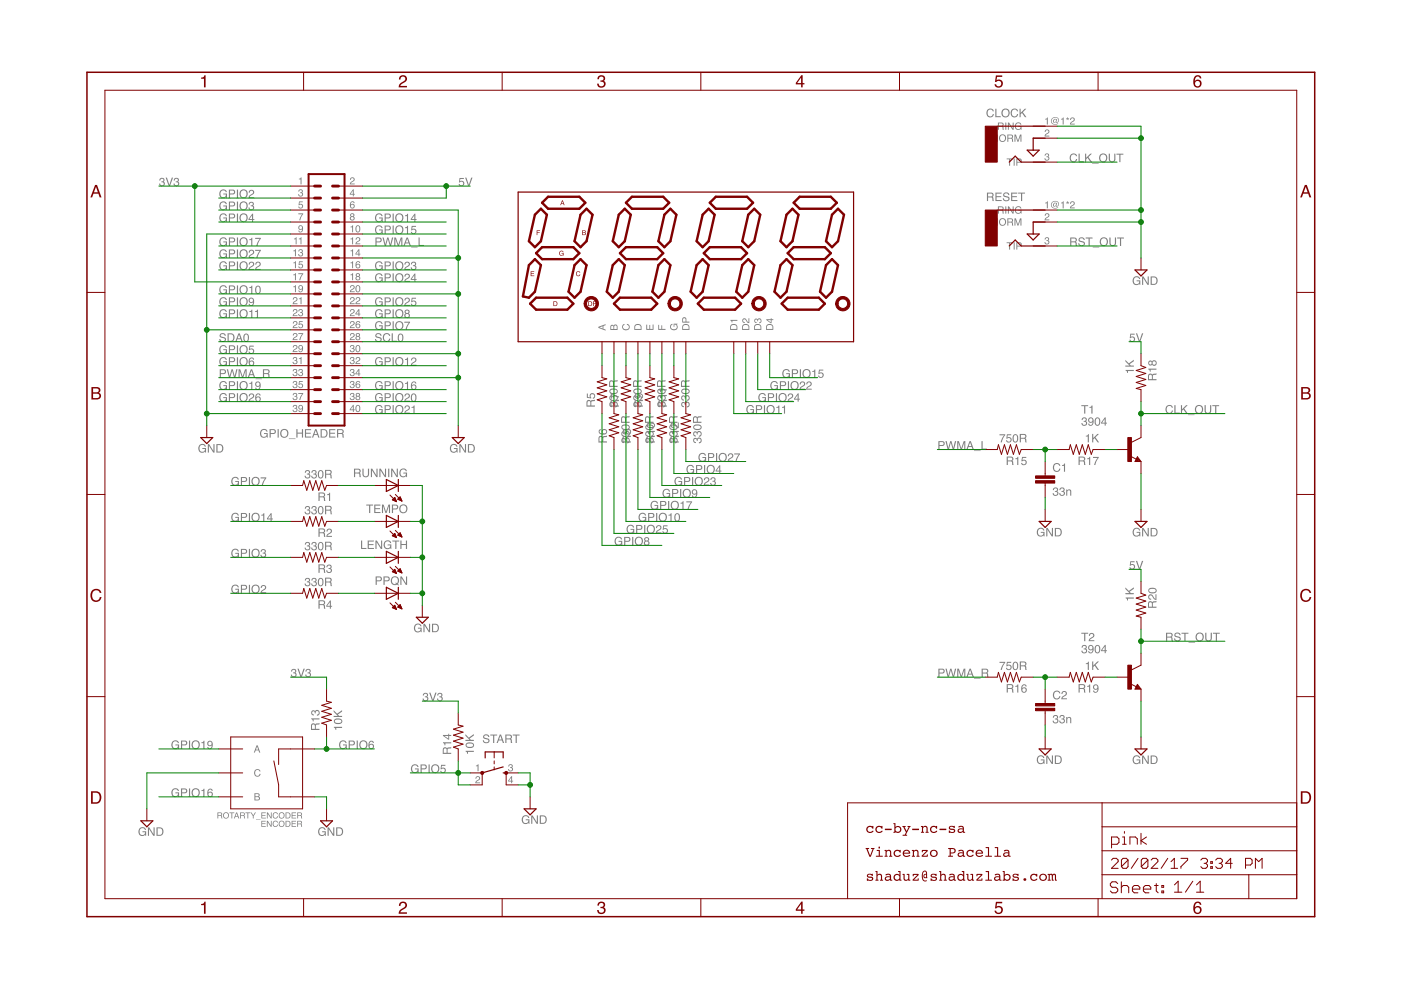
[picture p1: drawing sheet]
<svg xmlns="http://www.w3.org/2000/svg" width="297mm" height="210mm" viewBox="0 0 297 210" stroke-linecap="round" stroke-linejoin="round" font-family="sans-serif">
<g fill="#808080">
<path d="M63.4 37.9l.5-.3v1.5h-.2v-1.1h-.3z"/>
<path d="M74.4 37.7a.52 .52 0 0 1 .8 .2 .52 .52 0 0 1-.5 .7l-.3 .3h.8v.2h-1l.2-.5a.59 .59 0 0 0 .5-.8h-.4l-.1 .3h-.2z"/>
<path d="M63.4 40.2a.43 .43 0 0 1 .7 0 .43 .43 0 0 1-.1 .6 .5 .5 0 0 1-.1 .9 .5 .5 0 0 1-.7-.5h.2a.3 .3 0 0 0 .4 .3 .3 .3 0 0 0 .1-.5l-.3-.1 .1-.1a.25 .25 0 0 0 .3-.2 .25 .25 0 0 0-.3-.3l-.4 .3z"/>
<path d="M63.4 42.7h.8v.2h-.7v.4a.52 .52 0 0 1 .7 .2 .52 .52 0 0 1-.3 .7 .52 .52 0 0 1-.7-.4h.2a.33 .33 0 0 0 .5 .2 .33 .33 0 0 0 .1-.6 .33 .33 0 0 0-.5 .1h-.2z"/>
<path d="M63.2 45.2h1.1l-.6 1.5h-.2v-.3l.6-1h-.9z"/>
<path d="M221.7 27.5a.52 .52 0 0 1 .8 .3 .52 .52 0 0 1-.5 .7l-.3 .3h.8v.1h-1l.1-.4a.59 .59 0 0 0 .6-.8l-.4-.1-.1 .4h-.2z"/>
<path d="M221.6 32.6a.43 .43 0 0 1 .7 0 .43 .43 0 0 1-.1 .6 .5 .5 0 0 1-.1 .9 .5 .5 0 0 1-.7-.5h.2a.3 .3 0 0 0 .5 .3 .3 .3 0 0 0 0-.6h-.2v-.1a.25 .25 0 0 0 .3-.2 .25 .25 0 0 0-.2-.3l-.5 .3z"/>
<path d="M221.7 45.3a.52 .52 0 0 1 .8 .3 .52 .52 0 0 1-.5 .6l-.3 .3h.8v.2h-1l.1-.5a.59 .59 0 0 0 .6-.7l-.4-.1-.1 .3h-.2z"/>
<path d="M221.6 50.4a.43 .43 0 0 1 .7-.1 .43 .43 0 0 1-.1 .7 .5 .5 0 0 1-.1 .9 .5 .5 0 0 1-.7-.6h.2a.32 .32 0 0 0 .5 .4 .3 .3 0 0 0 0-.6h-.2v-.2a.25 .25 0 0 0 .3-.2 .25 .25 0 0 0-.2-.2l-.5 .3z"/>
<path d="M132.1 68.9l.3-.2v.2a.55 .55 0 0 0-.2 .8 .55 .55 0 0 0 .8 .1l.2-.1a.46 .46 0 0 0 .1-.5 .46 .46 0 0 0-.4-.3v-.2a.73 .73 0 0 1 .5 1 .73 .73 0 0 1-1.1 .3l-.4-.5z"/>
<path d="M137 68.8h.2v.9h.5v-.8h.2v.8h.5v-.9h.2v1.1h-1.6z"/>
<path d="M139.6 68.9h.2v.8h.4v-.7h.2v.7h.7v.2h-1.5z"/>
<path d="M142.2 68.8l.4-.2v.3a.58 .58 0 0 0 .1 .9 .58 .58 0 0 0 .8-.5 .45 .45 0 0 0-.5-.5v.5h-.2v-.7h.8l-.2 .2a.78 .78 0 0 1-.1 1.2 .78 .78 0 0 1-1.1-.3l-.1-.4z"/>
<path d="M54.1 163.3a.66 .66 0 0 1 .6-.2 .66 .66 0 0 1 .5 .5h-.2a.55 .55 0 0 0-.8-.2 .55 .55 0 0 0-.1 .8l.1 .1a.46 .46 0 0 0 .5 .2 .46 .46 0 0 0 .3-.4h.2a.73 .73 0 0 1-1 .5 .73 .73 0 0 1-.2-1.1z"/>
<path d="M100.9 162.3l.6-.3v1.5h-.2v-1h-.4z"/>
<path d="M107.9 162.1a.43 .43 0 0 1 .7 0 .43 .43 0 0 1-.1 .6 .5 .5 0 0 1-.1 .9 .5 .5 0 0 1-.7-.5h.2a.3 .3 0 0 0 .5 .3 .3 .3 0 0 0 0-.6h-.3l.1-.1a.25 .25 0 0 0 .3-.2 .25 .25 0 0 0-.2-.3l-.5 .3z"/>
<path d="M101 164.7a.52 .52 0 0 1 .8 .2 .52 .52 0 0 1-.5 .7l-.3 .3h.8v.2h-1l.1-.5a.59 .59 0 0 0 .6-.8h-.4l-.1 .3h-.2z"/>
<path d="M95.6 94.4a.8 .8 0 0 1 1.4 .3h-.3a.65 .65 0 0 0-.9-.2 .65 .65 0 0 0-.1 .9 .57 .57 0 0 0 .6 .4 .57 .57 0 0 0 .5-.6h-.6v-.2h.8v1h-.1l-.1-.3a.88 .88 0 0 1-1.2 .1 .88 .88 0 0 1-.1-1.2zM97.4 94.2h.3l.9 1.4v-1.4h.2v1.8h-.3l-.9-1.5v1.5h-.2zM99.4 94.4v1.3h.5a.7 .7 0 0 0 .5-.6 .7 .7 0 0 0-.5-.7zM99.2 94.2h.7a.91 .91 0 0 1 .8 .9 .91 .91 0 0 1-.8 .9h-.7z"/>
<path d="M42.3 94.4a.8 .8 0 0 1 1.4 .3h-.3a.65 .65 0 0 0-.9-.2 .65 .65 0 0 0-.1 .9 .57 .57 0 0 0 .6 .4 .57 .57 0 0 0 .5-.6h-.6v-.2h.8v1h-.2v-.3a.88 .88 0 0 1-1.2 .1 .88 .88 0 0 1-.1-1.2zM44.1 94.2h.2l1 1.4v-1.4h.2v1.8h-.3l-.9-1.5v1.5h-.2zM46.1 94.4v1.3h.5a.7 .7 0 0 0 .5-.6 .7 .7 0 0 0-.6-.7zM45.9 94.2h.7a.91 .91 0 0 1 .8 .9 .91 .91 0 0 1-.8 .9h-.7z"/>
<path d="M240.4 58.8a.8 .8 0 0 1 1.3 .4h-.2a.65 .65 0 0 0-.9-.3 .65 .65 0 0 0-.2 1 .57 .57 0 0 0 .7 .3 .57 .57 0 0 0 .4-.6h-.5v-.2h.8v1h-.2v-.2a.88 .88 0 0 1-1.3 0 .88 .88 0 0 1-.1-1.2zM242.1 58.6h.3l.9 1.5v-1.5h.3v1.8h-.3l-.9-1.4v1.4h-.3zM244.2 58.8v1.4h.4a.7 .7 0 0 0 .6-.7 .7 .7 0 0 0-.6-.7zM244 58.6h.7a.91 .91 0 0 1 .7 .9 .91 .91 0 0 1-.7 .9h-.7z"/>
<path d="M129.3 85.4l.4-.2 .3 .2a.58 .58 0 0 1 1 .2 .58 .58 0 0 1-.6 .8v-.3a.35 .35 0 0 0 .4-.5 .35 .35 0 0 0-.7 0v.3h-.2a.29 .29 0 0 0-.2-.4 .29 .29 0 0 0-.3 .3l.1 .3h.3v.2a.58 .58 0 0 1-.6-.3 .58 .58 0 0 1 .1-.6zM129.3 84l.4-.2 .3 .3a.58 .58 0 0 1 1 .1 .58 .58 0 0 1-.6 .8v-.2a.36 .36 0 0 0 .4-.6 .35 .35 0 0 0-.7 0v.3h-.2a.29 .29 0 0 0-.2-.4 .29 .29 0 0 0-.3 .3l.1 .3h.3v.2a.58 .58 0 0 1-.6-.3 .58 .58 0 0 1 .1-.6zM129.3 82.6a1.06 1.06 0 0 1 1.7 .4 .97 .97 0 0 1-.9 .6 .97 .97 0 0 1-.9-.6zM129.4 82.8a.68 .68 0 0 0 1.1 .5l.3-.2a.66 .66 0 0 0-1.1-.5zM129.5 80.9l-.1 .9h.6l-.1-.8zM129.3 80.7l.5-.1 .3 .3 .2-.2 .6-.1v.3h-.6l-.1 .3v.6h.7v.2h-1.8l.1-1z"/>
<path d="M131.8 93l.4-.2 .4 .3a.58 .58 0 0 1 .9 .1 .58 .58 0 0 1-.6 .8v-.2a.35 .35 0 0 0 .4-.5 .35 .35 0 0 0-.6-.1v.3h-.2a.29 .29 0 0 0-.2-.4 .29 .29 0 0 0-.4 .3l.2 .3h.2v.2a.58 .58 0 0 1-.5-.3 .58 .58 0 0 1 0-.6zM131.8 91.6l.4-.2 .4 .3a.58 .58 0 0 1 .9 .1 .58 .58 0 0 1-.6 .8v-.2a.35 .35 0 0 0 .4-.5 .35 .35 0 0 0-.6 0v.2h-.2a.29 .29 0 0 0-.2-.4 .29 .29 0 0 0-.4 .3l.2 .3h.2v.3a.58 .58 0 0 1-.5-.4 .58 .58 0 0 1 0-.6zM131.9 90.2a1.06 1.06 0 0 1 1.6 .4 .97 .97 0 0 1-.9 .6 .97 .97 0 0 1-.9-.6zM132 90.4a.68 .68 0 0 0 1.1 .5l.2-.2a.66 .66 0 0 0-1-.4zM132 88.5l-.1 .9h.6l-.1-.8zM131.8 88.4l.5-.1 .3 .2 .2-.2 .7-.1v.3l-.7 .1-.1 .3v.5h.8v.3h-1.8v-1.1z"/>
<path d="M134.4 85.4l.3-.2 .4 .2a.58 .58 0 0 1 1 .2 .58 .58 0 0 1-.6 .8v-.3a.35 .35 0 0 0 .4-.5 .35 .35 0 0 0-.7 0v.3h-.2a.29 .29 0 0 0-.2-.4 .29 .29 0 0 0-.3 .3l.1 .3h.2v.2a.58 .58 0 0 1-.5-.3 .58 .58 0 0 1 .1-.6zM134.4 84l.3-.2 .4 .3a.58 .58 0 0 1 1 .1 .58 .58 0 0 1-.6 .8v-.2a.36 .36 0 0 0 .4-.6 .35 .35 0 0 0-.7 0v.3h-.2a.29 .29 0 0 0-.2-.4 .29 .29 0 0 0-.3 .3l.1 .3h.2v.2a.58 .58 0 0 1-.5-.3 .58 .58 0 0 1 .1-.6zM134.4 82.6a1.06 1.06 0 0 1 1.7 .4 .97 .97 0 0 1-.9 .6 .97 .97 0 0 1-.9-.6zM134.5 82.8a.68 .68 0 0 0 1.1 .5l.2-.2a.66 .66 0 0 0-1-.5zM134.6 80.9l-.2 .9h.6v-.8zM134.4 80.7l.5-.1 .2 .3 .2-.2 .7-.1v.3h-.6l-.2 .3v.6h.8v.2h-1.8v-1z"/>
<path d="M136.9 93l.4-.2 .3 .3a.58 .58 0 0 1 1 .1 .58 .58 0 0 1-.6 .8v-.2a.35 .35 0 0 0 .4-.5 .35 .35 0 0 0-.6-.1v.3h-.2a.29 .29 0 0 0-.3-.4 .29 .29 0 0 0-.3 .3l.2 .3h.2v.2a.58 .58 0 0 1-.6-.3 .58 .58 0 0 1 .1-.6zM136.9 91.6l.4-.2 .3 .3a.58 .58 0 0 1 1 .1 .58 .58 0 0 1-.6 .8v-.2a.35 .35 0 0 0 .4-.5 .35 .35 0 0 0-.6 0v.2h-.2a.29 .29 0 0 0-.3-.4 .29 .29 0 0 0-.3 .3l.2 .3h.2v.3a.58 .58 0 0 1-.6-.4 .58 .58 0 0 1 .1-.6zM136.9 90.2a1.06 1.06 0 0 1 1.7 .4 .97 .97 0 0 1-.9 .6 .97 .97 0 0 1-.9-.6zM137.1 90.4a.68 .68 0 0 0 1.1 .5l.2-.2a.66 .66 0 0 0-1.1-.4zM137.1 88.5l-.1 .9h.6l-.1-.8zM136.9 88.4l.5-.1 .3 .2 .2-.2 .7-.1v.3l-.7 .1-.1 .3v.5h.8v.3h-1.8v-1.1z"/>
<path d="M46.3 172.4v.4h.4a.22 .22 0 0 0 .2-.2 .22 .22 0 0 0-.2-.2zM46.1 172.3h.6a.35 .35 0 0 1 .4 .2 .35 .35 0 0 1-.2 .4l.3 .6h-.3v-.4l-.2-.1h-.4v.5h-.2zM47.3 172.9a.66 .66 0 0 1 1.3 0 .66 .66 0 0 1-1.3 0zM47.5 172.9a.48 .48 0 0 0 .9 0 .48 .48 0 0 0-.9 0zM48.6 172.3h1.1v.1h-.5v1.1h-.1v-1.1h-.5zM50.2 172.4l-.2 .6h.4zM50.1 172.3h.2l.4 1.2h-.2l-.1-.4h-.5l-.1 .4h-.2zM51.1 172.4v.4h.4a.22 .22 0 0 0 .2-.2 .22 .22 0 0 0-.2-.2zM50.9 172.3h.6a.35 .35 0 0 1 .4 .2 .35 .35 0 0 1-.2 .4l.3 .6h-.2l-.1-.4-.2-.1h-.4v.5h-.2zM52 172.3h1.1v.1h-.5v1.1h-.1v-1.1h-.5zM53.1 172.3h.2l.4 .6 .4-.6h.2l-.5 .7v.5h-.2v-.5zM54.3 173.7l1 .1zM55.4 172.3h.9v.1h-.7v.4h.7v.1h-.7v.5h.8v.1h-1zM56.6 172.3h.2l.6 1v-1h.2v1.2h-.2l-.6-1v1h-.2zM58 172.4l.6-.1 .3 .3-.3-.2a.47 .47 0 0 0-.6 .5 .47 .47 0 0 0 .7 .4l.1-.2h.1a.63 .63 0 0 1-.9 .3 .63 .63 0 0 1 0-1zM59.1 172.9a.66 .66 0 0 1 1.3 0 .66 .66 0 0 1-1.3 0zM59.3 172.9a.48 .48 0 0 0 .9 0 .48 .48 0 0 0-.9 0zM60.7 172.4v1h.4a.51 .51 0 0 0 .3-.5 .51 .51 0 0 0-.4-.5zM60.5 172.3h.6a.64 .64 0 0 1 .5 .6 .64 .64 0 0 1-.5 .6h-.6zM61.8 172.3h1v.1h-.8v.4h.7v.1h-.7v.5h.8v.1h-1zM63.2 172.4v.4h.4a.22 .22 0 0 0 .3-.2 .22 .22 0 0 0-.3-.2zM63 172.3h.6a.35 .35 0 0 1 .4 .2 .35 .35 0 0 1-.1 .4l.2 .6h-.2l-.1-.4-.2-.1h-.4v.5h-.2z"/>
<path d="M29.6 175.6a.8 .8 0 0 1 1.4 .4h-.3a.65 .65 0 0 0-.9-.3 .65 .65 0 0 0-.1 1 .57 .57 0 0 0 .6 .3 .57 .57 0 0 0 .5-.5h-.6v-.2h.8v.9h-.2v-.2a.88 .88 0 0 1-1.2 0 .88 .88 0 0 1-.1-1.2zM31.4 175.4h.2l1 1.5v-1.5h.2v1.8h-.3l-.9-1.4v1.4h-.2zM33.4 175.6v1.4h.5a.7 .7 0 0 0 .5-.7 .7 .7 0 0 0-.5-.7zM33.2 175.4h.7a.91 .91 0 0 1 .8 .9 .91 .91 0 0 1-.8 .9h-.7z"/>
<path d="M139.5 85.4l.3-.2 .4 .2a.58 .58 0 0 1 1 .2 .58 .58 0 0 1-.6 .8v-.3a.35 .35 0 0 0 .3-.5 .35 .35 0 0 0-.6 0v.3h-.2a.29 .29 0 0 0-.2-.4 .29 .29 0 0 0-.4 .3l.2 .3h.2v.2a.58 .58 0 0 1-.5-.3 .58 .58 0 0 1 .1-.6zM139.5 84l.3-.2 .4 .3a.58 .58 0 0 1 1 .1 .58 .58 0 0 1-.6 .8v-.2a.35 .35 0 0 0 .3-.6 .35 .35 0 0 0-.6 0v.3h-.2a.29 .29 0 0 0-.2-.4 .29 .29 0 0 0-.4 .3l.2 .3h.2v.2a.58 .58 0 0 1-.5-.3 .58 .58 0 0 1 .1-.6zM139.5 82.6a1.06 1.06 0 0 1 1.6 .4 .97 .97 0 0 1-.9 .6 .97 .97 0 0 1-.8-.6zM139.6 82.8a.68 .68 0 0 0 1.1 .5l.2-.2a.66 .66 0 0 0-1-.5zM139.7 80.9l-.2 .9h.6v-.8zM139.5 80.7l.4-.1 .3 .3 .2-.2 .7-.1v.3h-.7l-.1 .3v.6h.8v.2h-1.8v-1z"/>
<path d="M142 93l.4-.2 .3 .3a.58 .58 0 0 1 1 .1 .58 .58 0 0 1-.6 .8v-.2a.35 .35 0 0 0 .4-.5 .35 .35 0 0 0-.7-.1v.3h-.2a.29 .29 0 0 0-.2-.4 .29 .29 0 0 0-.3 .3l.1 .3h.3v.2a.58 .58 0 0 1-.6-.3 .58 .58 0 0 1 .1-.6zM142 91.6l.4-.2 .3 .3a.58 .58 0 0 1 1 .1 .58 .58 0 0 1-.6 .8v-.2a.35 .35 0 0 0 .4-.5 .35 .35 0 0 0-.7 0v.2h-.2a.29 .29 0 0 0-.2-.4 .29 .29 0 0 0-.3 .3l.1 .3h.3v.3a.58 .58 0 0 1-.6-.4 .58 .58 0 0 1 .1-.6zM142 90.2a1.06 1.06 0 0 1 1.7 .4 .97 .97 0 0 1-.9 .6 .97 .97 0 0 1-.9-.6zM142.1 90.4a.68 .68 0 0 0 1.1 .5l.3-.2a.66 .66 0 0 0-1.1-.4zM142.2 88.5l-.1 .9h.6l-.1-.8zM142 88.4l.5-.1 .3 .2 .2-.2 .6-.1v.3l-.6 .1-.1 .3v.5h.7v.3h-1.8l.1-1.1z"/>
<path d="M144.5 85.4l.4-.2 .3 .2a.58 .58 0 0 1 1 .2 .58 .58 0 0 1-.6 .8v-.3a.35 .35 0 0 0 .4-.5 .35 .35 0 0 0-.6 0v.3h-.2a.29 .29 0 0 0-.2-.4 .29 .29 0 0 0-.4 .3l.2 .3h.2v.2a.58 .58 0 0 1-.5-.3 .58 .58 0 0 1 0-.6zM144.5 84l.4-.2 .3 .3a.58 .58 0 0 1 1 .1 .58 .58 0 0 1-.6 .8v-.2a.36 .36 0 0 0 .4-.6 .35 .35 0 0 0-.6 0v.3h-.2a.29 .29 0 0 0-.2-.4 .29 .29 0 0 0-.4 .3l.2 .3h.2v.2a.58 .58 0 0 1-.5-.3 .58 .58 0 0 1 0-.6zM144.6 82.6a1.06 1.06 0 0 1 1.6 .4 .97 .97 0 0 1-.9 .6 .97 .97 0 0 1-.9-.6zM144.7 82.8a.68 .68 0 0 0 1.1 .5l.2-.2a.66 .66 0 0 0-1-.5zM144.7 80.9l-.1 .9h.6l-.1-.8zM144.5 80.7l.5-.1 .3 .3 .2-.2 .7-.1v.3h-.7l-.1 .3v.6h.8v.2h-1.8v-1z"/>
<path d="M147.1 93l.3-.2 .4 .3a.58 .58 0 0 1 1 .1 .58 .58 0 0 1-.6 .8v-.2a.35 .35 0 0 0 .4-.5 .35 .35 0 0 0-.7-.1v.3h-.2a.29 .29 0 0 0-.2-.4 .29 .29 0 0 0-.3 .3l.1 .3h.2v.2a.58 .58 0 0 1-.5-.3 .58 .58 0 0 1 .1-.6zM147.1 91.6l.3-.2 .4 .3a.58 .58 0 0 1 1 .1 .58 .58 0 0 1-.6 .8v-.2a.35 .35 0 0 0 .4-.5 .35 .35 0 0 0-.7 0v.2h-.2a.29 .29 0 0 0-.2-.4 .29 .29 0 0 0-.3 .3l.1 .3h.2v.3a.58 .58 0 0 1-.5-.4 .58 .58 0 0 1 .1-.6zM147.1 90.2a1.06 1.06 0 0 1 1.7 .4 .97 .97 0 0 1-.9 .6 .97 .97 0 0 1-.9-.6zM147.2 90.4a.68 .68 0 0 0 1.1 .5l.2-.2a.66 .66 0 0 0-1-.4zM147.3 88.5l-.2 .9h.6v-.8zM147.1 88.4l.5-.1 .2 .2 .2-.2 .7-.1v.3l-.6 .1-.2 .3v.5h.8v.3h-1.8v-1.1z"/>
<path d="M70.8 154.1h1.7v.2h-1.2v.5h-.2zM70.9 152.6a1.06 1.06 0 0 1 1.7 .3 .97 .97 0 0 1-.9 .6 .97 .97 0 0 1-.9-.6zM71 152.7a.68 .68 0 0 0 1.1 .5l.2-.1a.66 .66 0 0 0-1-.5zM70.7 150.6l.8 .7 1-.7v.3l-.9 .6 .3 .3h.6v.2h-1.8v-.2h.9l-.9-.9z"/>
<path d="M67.7 175.6a.8 .8 0 0 1 1.4 .4h-.3a.65 .65 0 0 0-.9-.3 .65 .65 0 0 0-.1 1 .57 .57 0 0 0 .6 .3 .57 .57 0 0 0 .5-.5h-.6v-.2h.8v.9h-.2v-.2a.88 .88 0 0 1-1.2 0 .88 .88 0 0 1-.1-1.2zM69.5 175.4h.2l.9 1.5v-1.5h.3v1.8h-.3l-.9-1.4v1.4h-.2zM71.5 175.6v1.4h.4a.7 .7 0 0 0 .6-.7 .7 .7 0 0 0-.6-.7zM71.3 175.4h.7a.91 .91 0 0 1 .8 .9 .91 .91 0 0 1-.8 .9h-.7z"/>
<path d="M98.7 159.2h1.8v.2h-1.3v.4h-.1zM98.8 157.6a1.06 1.06 0 0 1 1.7 .4 .97 .97 0 0 1-.9 .6 .97 .97 0 0 1-.9-.6zM99 157.8a.68 .68 0 0 0 1.1 .5l.2-.2a.66 .66 0 0 0-1.1-.4zM98.7 155.7l.7 .7 1.1-.8v.4l-.9 .6 .2 .3h.7v.2h-1.8v-.2h.8l-.8-.9z"/>
<path d="M110.9 173.1a.8 .8 0 0 1 1.3 .3h-.2a.65 .65 0 0 0-1-.2 .65 .65 0 0 0-.1 1 .57 .57 0 0 0 .7 .3 .57 .57 0 0 0 .4-.6h-.5v-.2h.8v1h-.2l-.1-.3a.88 .88 0 0 1-1.2 .1 .88 .88 0 0 1-.1-1.2zM112.6 172.9h.3l.9 1.4v-1.4h.2v1.8h-.2l-.9-1.5v1.5h-.3zM114.7 173.1v1.4h.4a.7 .7 0 0 0 .6-.7 .7 .7 0 0 0-.6-.7zM114.4 172.9h.8a.91 .91 0 0 1 .7 .9 .91 .91 0 0 1-.7 .9h-.8z"/>
<path d="M64.8 99.8a.5 .5 0 0 1 .8-.1 .5 .5 0 0 1-.1 .8 .58 .58 0 0 1-.1 1 .58 .58 0 0 1-.8-.6h.2a.35 .35 0 0 0 .5 .3 .35 .35 0 0 0 0-.6h-.2v-.2a.29 .29 0 0 0 .4-.2 .29 .29 0 0 0-.3-.3l-.3 .1-.1 .2h-.2zM66.2 99.8a.5 .5 0 0 1 .8-.1 .5 .5 0 0 1-.1 .8 .58 .58 0 0 1-.1 1 .58 .58 0 0 1-.8-.6h.2a.35 .35 0 0 0 .5 .3 .35 .35 0 0 0 0-.6h-.2v-.2a.29 .29 0 0 0 .4-.2 .29 .29 0 0 0-.3-.3l-.3 .1-.1 .2h-.2zM67.6 99.8a.63 .63 0 0 1 .8 0 .63 .63 0 0 1 .2 .7 .65 .65 0 0 1-.6 1 .65 .65 0 0 1-.6-.9zM67.8 99.9a.96 .96 0 0 0 .2 1.4 .85 .85 0 0 0 0-1.4zM69.2 99.8v.6h.5a.31 .31 0 0 0 .4-.2 .31 .31 0 0 0-.3-.4zM68.9 99.6h.8a.49 .49 0 0 1 .6 .3 .49 .49 0 0 1-.2 .6l.2 .2 .1 .7h-.3l-.1-.6-.3-.2h-.5v.8h-.3z"/>
<path d="M64.8 107.4a.5 .5 0 0 1 .8 0 .5 .5 0 0 1-.1 .7 .58 .58 0 0 1-.1 1 .58 .58 0 0 1-.8-.6h.2a.35 .35 0 0 0 .5 .4 .35 .35 0 0 0 0-.7h-.2v-.2a.29 .29 0 0 0 .4-.2 .29 .29 0 0 0-.3-.3l-.3 .1-.1 .3h-.2zM66.2 107.4a.5 .5 0 0 1 .8 0 .5 .5 0 0 1-.1 .7 .58 .58 0 0 1-.1 1 .58 .58 0 0 1-.8-.6h.2a.35 .35 0 0 0 .5 .4 .35 .35 0 0 0 0-.7h-.2v-.2a.29 .29 0 0 0 .4-.2 .29 .29 0 0 0-.3-.3l-.3 .1-.1 .3h-.2zM67.6 107.5a.63 .63 0 0 1 .8-.1 .63 .63 0 0 1 .2 .8 .65 .65 0 0 1-.6 .9 .65 .65 0 0 1-.6-.9zM67.8 107.5a.96 .96 0 0 0 .2 1.4 .85 .85 0 0 0 0-1.4zM69.2 107.4v.7h.5a.31 .31 0 0 0 .4-.3 .31 .31 0 0 0-.3-.4zM68.9 107.2h.8a.49 .49 0 0 1 .6 .3 .49 .49 0 0 1-.2 .7l.2 .2 .1 .6h-.3l-.1-.6-.3-.1h-.5v.7h-.3z"/>
<path d="M64.8 115a.5 .5 0 0 1 .8 0 .5 .5 0 0 1-.1 .7 .58 .58 0 0 1-.1 1 .58 .58 0 0 1-.8-.6h.2a.35 .35 0 0 0 .5 .4 .35 .35 0 0 0 0-.6l-.2-.1v-.1a.29 .29 0 0 0 .4-.3 .29 .29 0 0 0-.3-.3l-.3 .1-.1 .3h-.2zM66.2 115a.5 .5 0 0 1 .8 0 .5 .5 0 0 1-.1 .7 .58 .58 0 0 1-.1 1 .58 .58 0 0 1-.8-.6h.2a.35 .35 0 0 0 .5 .4 .35 .35 0 0 0 0-.6l-.2-.1v-.1a.29 .29 0 0 0 .4-.3 .29 .29 0 0 0-.3-.3l-.3 .1-.1 .3h-.2zM67.6 115.1a.63 .63 0 0 1 .8-.1 .63 .63 0 0 1 .2 .8 .65 .65 0 0 1-.6 .9 .65 .65 0 0 1-.6-.9zM67.8 115.1a.96 .96 0 0 0 .2 1.4 .85 .85 0 0 0 0-1.4zM69.2 115.1v.6h.5a.31 .31 0 0 0 .4-.3 .31 .31 0 0 0-.3-.3zM68.9 114.9h.8a.49 .49 0 0 1 .6 .3 .49 .49 0 0 1-.2 .6l.2 .2 .1 .6h-.3l-.1-.6-.3-.1h-.5v.7h-.3z"/>
<path d="M64.8 122.6a.5 .5 0 0 1 .8 0 .5 .5 0 0 1-.1 .7 .58 .58 0 0 1-.1 1 .58 .58 0 0 1-.8-.6h.2a.35 .35 0 0 0 .5 .4 .35 .35 0 0 0 0-.6h-.2v-.2a.29 .29 0 0 0 .4-.2 .29 .29 0 0 0-.3-.4l-.3 .2-.1 .2h-.2zM66.2 122.6a.5 .5 0 0 1 .8 0 .5 .5 0 0 1-.1 .7 .58 .58 0 0 1-.1 1 .58 .58 0 0 1-.8-.6h.2a.35 .35 0 0 0 .5 .4 .35 .35 0 0 0 0-.6h-.2v-.2a.29 .29 0 0 0 .4-.2 .29 .29 0 0 0-.3-.4l-.3 .2-.1 .2h-.2zM67.6 122.7a.63 .63 0 0 1 .8-.1 .63 .63 0 0 1 .2 .8 .65 .65 0 0 1-.6 .9 .65 .65 0 0 1-.6-.9zM67.8 122.8a.96 .96 0 0 0 .2 1.3 .85 .85 0 0 0 0-1.4zM69.2 122.7v.6h.5a.31 .31 0 0 0 .4-.3 .31 .31 0 0 0-.3-.3zM68.9 122.5h.8a.49 .49 0 0 1 .6 .3 .49 .49 0 0 1-.2 .6l.2 .2 .1 .7h-.3l-.1-.7-.3-.1h-.5v.8h-.3z"/>
<path d="M88 132.5a.8 .8 0 0 1 1.4 .3h-.3a.65 .65 0 0 0-.9-.2 .65 .65 0 0 0-.1 .9 .57 .57 0 0 0 .6 .4 .57 .57 0 0 0 .5-.6h-.6v-.2h.8v.9h-.2v-.2a.88 .88 0 0 1-1.2 .1 .88 .88 0 0 1-.1-1.2zM89.8 132.3h.3l.9 1.4v-1.4h.2v1.7h-.3l-.9-1.4v1.4h-.2zM91.8 132.5v1.3h.5a.7 .7 0 0 0 .5-.7 .7 .7 0 0 0-.5-.6zM91.6 132.3h.7a.91 .91 0 0 1 .8 .8 .91 .91 0 0 1-.8 .9h-.7z"/>
<path d="M211.9 92.1h1.2l-.7 1.7h-.2l.1-.5 .6-1h-1zM213.5 92.1h.9v.2h-.7l-.1 .5a.61 .61 0 0 1 .9 .3 .61 .61 0 0 1-.5 .8 .61 .61 0 0 1-.7-.6h.2a.38 .38 0 0 0 .6 .2 .38 .38 0 0 0 0-.6 .38 .38 0 0 0-.6 .1h-.1zM214.9 92.2a.63 .63 0 0 1 .8 0 .63 .63 0 0 1 .2 .7 .65 .65 0 0 1-.6 .9 .65 .65 0 0 1-.6-.8zM215.1 92.3a.96 .96 0 0 0 .2 1.3 .85 .85 0 0 0 0-1.4zM216.5 92.2v.6h.5a.31 .31 0 0 0 .4-.3 .31 .31 0 0 0-.4-.3zM216.2 92h.8a.49 .49 0 0 1 .6 .3 .49 .49 0 0 1-.2 .6l.2 .2 .1 .7h-.3l-.1-.7-.3-.1h-.5v.8h-.3z"/>
<path d="M223.4 103.5a.5 .5 0 0 1 .8-.1 .5 .5 0 0 1-.1 .8 .58 .58 0 0 1-.1 1 .58 .58 0 0 1-.8-.6h.2a.35 .35 0 0 0 .5 .3 .35 .35 0 0 0 0-.6h-.2v-.2a.29 .29 0 0 0 .4-.2 .29 .29 0 0 0-.3-.4l-.3 .2-.1 .2h-.2zM224.8 103.5a.5 .5 0 0 1 .7-.1 .5 .5 0 0 1 0 .8 .58 .58 0 0 1-.1 1 .58 .58 0 0 1-.8-.6h.2a.35 .35 0 0 0 .5 .3 .35 .35 0 0 0 0-.6h-.3l.1-.2a.29 .29 0 0 0 .4-.2 .29 .29 0 0 0-.3-.4l-.3 .2-.1 .2h-.2zM226.1 103.8h.2v.2a.46 .46 0 0 1 .5-.2 .46 .46 0 0 1 .3 .5v.8h-.2v-.8a.32 .32 0 0 0-.4-.3 .32 .32 0 0 0-.2 .4v.7h-.2z"/>
<path d="M220.1 112.1a.8 .8 0 0 1 1.3 .4h-.2a.65 .65 0 0 0-1-.2 .65 .65 0 0 0-.1 .9 .57 .57 0 0 0 .7 .4 .57 .57 0 0 0 .4-.6h-.5v-.2h.8v.9h-.2l-.1-.2a.88 .88 0 0 1-1.2 .1 .88 .88 0 0 1-.1-1.3zM221.8 111.9h.3l.9 1.5v-1.5h.3v1.8h-.3l-.9-1.4v1.4h-.3zM223.9 112.1v1.4h.4a.7 .7 0 0 0 .6-.7 .7 .7 0 0 0-.6-.7zM223.6 111.9h.8a.91 .91 0 0 1 .7 .9 .91 .91 0 0 1-.7 .9h-.8z"/>
<path d="M211.9 140.3h1.2l-.7 1.7h-.2l.1-.5 .6-1h-1zM213.5 140.3h.9v.2h-.7l-.1 .5a.61 .61 0 0 1 .9 .3 .61 .61 0 0 1-.5 .8 .61 .61 0 0 1-.7-.5h.2a.38 .38 0 0 0 .6 .2 .38 .38 0 0 0 0-.6 .38 .38 0 0 0-.6 .1h-.1zM214.9 140.5a.63 .63 0 0 1 .8-.1 .63 .63 0 0 1 .2 .8 .65 .65 0 0 1-.6 .9 .65 .65 0 0 1-.6-.9zM215.1 140.5a.96 .96 0 0 0 .2 1.4 .85 .85 0 0 0 0-1.4zM216.5 140.5v.6h.5a.31 .31 0 0 0 .4-.3 .31 .31 0 0 0-.4-.3zM216.2 140.3h.8a.49 .49 0 0 1 .6 .3 .49 .49 0 0 1-.2 .6l.2 .2 .1 .6h-.3l-.1-.6-.3-.1h-.5v.7h-.3z"/>
<path d="M223.4 151.7a.5 .5 0 0 1 .8 0 .5 .5 0 0 1-.1 .7 .58 .58 0 0 1-.1 1 .58 .58 0 0 1-.8-.6h.2a.35 .35 0 0 0 .5 .4 .35 .35 0 0 0 0-.6l-.2-.1v-.2a.29 .29 0 0 0 .4-.2 .29 .29 0 0 0-.3-.3l-.3 .1-.1 .3h-.2zM224.8 151.7a.5 .5 0 0 1 .7 0 .5 .5 0 0 1 0 .7 .58 .58 0 0 1-.1 1 .58 .58 0 0 1-.8-.6h.2a.35 .35 0 0 0 .5 .4 .35 .35 0 0 0 0-.6l-.3-.1 .1-.2a.29 .29 0 0 0 .4-.2 .29 .29 0 0 0-.3-.3l-.3 .1-.1 .3h-.2zM226.1 152h.2v.2a.46 .46 0 0 1 .5-.2 .46 .46 0 0 1 .3 .5v.8h-.2v-.8a.32 .32 0 0 0-.4-.3 .32 .32 0 0 0-.2 .5v.6h-.2z"/>
<path d="M220.1 160.4a.8 .8 0 0 1 1.3 .3h-.2a.65 .65 0 0 0-1-.2 .65 .65 0 0 0-.1 1 .57 .57 0 0 0 .7 .3 .57 .57 0 0 0 .4-.6h-.5v-.2h.8v1h-.2l-.1-.3a.88 .88 0 0 1-1.2 .1 .88 .88 0 0 1-.1-1.2zM221.8 160.2h.3l.9 1.4v-1.4h.3v1.8h-.3l-.9-1.5v1.5h-.3zM223.9 160.4v1.4h.4a.7 .7 0 0 0 .6-.7 .7 .7 0 0 0-.6-.7zM223.6 160.2h.8a.91 .91 0 0 1 .7 .9 .91 .91 0 0 1-.7 .9h-.8z"/>
<path d="M229.5 88.6a.5 .5 0 0 1 .8 0 .5 .5 0 0 1-.1 .7 .58 .58 0 0 1-.1 1 .58 .58 0 0 1-.8-.6h.2a.35 .35 0 0 0 .5 .4 .35 .35 0 0 0 0-.7h-.2v-.2a.29 .29 0 0 0 .4-.2 .29 .29 0 0 0-.3-.3l-.3 .1-.1 .3h-.2zM230.8 88.7a.67 .67 0 0 1 .9 0 .67 .67 0 0 1 .2 .8 .59 .59 0 0 1-.5 .7 .59 .59 0 0 1-.7-.4h.2a.35 .35 0 0 0 .5 .3 .35 .35 0 0 0 .2-.4l.1-.3a.56 .56 0 0 1-.9 .1 .56 .56 0 0 1 0-.8zM230.9 89.1a.4 .4 0 0 0 .8 0 .4 .4 0 0 0-.8 0zM232.3 88.7a.63 .63 0 0 1 .7-.1 .63 .63 0 0 1 .3 .8 .65 .65 0 0 1-.6 .9 .65 .65 0 0 1-.6-.9zM232.5 88.7a.96 .96 0 0 0 .2 1.4 .85 .85 0 0 0 0-1.4zM234.2 88.8l-.5 .8h.5zM234.2 88.5h.2v1.1h.3v.2h-.3v.4h-.2v-.4h-.8v-.2z"/>
<path d="M229.5 136.8a.5 .5 0 0 1 .8 0 .5 .5 0 0 1-.1 .8 .58 .58 0 0 1-.1 .9 .58 .58 0 0 1-.8-.5h.2a.35 .35 0 0 0 .5 .3 .35 .35 0 0 0 0-.6h-.2v-.2a.29 .29 0 0 0 .4-.2 .29 .29 0 0 0-.3-.4l-.3 .2-.1 .2h-.2zM230.8 136.9a.67 .67 0 0 1 .9 0 .67 .67 0 0 1 .2 .9 .59 .59 0 0 1-.5 .7 .59 .59 0 0 1-.7-.4h.2a.35 .35 0 0 0 .5 .2 .35 .35 0 0 0 .2-.4l.1-.2a.56 .56 0 0 1-.9 0 .56 .56 0 0 1 0-.8zM230.9 137.3a.4 .4 0 0 0 .8 0 .4 .4 0 0 0-.8 0zM232.3 136.9a.63 .63 0 0 1 .7 0 .63 .63 0 0 1 .3 .7 .65 .65 0 0 1-.6 .9 .65 .65 0 0 1-.6-.9zM232.5 137a.96 .96 0 0 0 .2 1.3 .85 .85 0 0 0 0-1.4zM234.2 137.1l-.5 .8h.5zM234.2 136.7h.2v1.2h.3v.2h-.3v.4h-.2v-.4h-.8v-.3z"/>
<path d="M230.2 92.4l.7-.3v1.7h-.3v-1.2h-.4zM231.6 92h.2v.9l.9-.9h.3l-.7 .7 .7 1.1h-.3l-.6-.9-.3 .3v.6h-.2z"/>
<path d="M238.7 78.4h1.7v.3h-1.2v.4h-.2zM238.6 76.3l.7 .7 1.1-.7v.3l-.9 .6 .3 .3h.6v.2h-1.8v-.2h.9l-.9-.9z"/>
<path d="M230.2 140.6l.7-.3v1.7h-.3v-1.2h-.4zM231.6 140.3h.2v.8l.9-.8h.3l-.7 .7 .7 1h-.3l-.6-.9-.3 .3v.6h-.2z"/>
<path d="M238.7 126.7h1.7v.2h-1.2v.4h-.2zM238.6 124.5l.7 .8 1.1-.8v.3l-.9 .7 .3 .3h.6v.2h-1.8v-.2h.9l-.9-.9z"/>
<path d="M240.4 112.1a.8 .8 0 0 1 1.3 .4h-.2a.65 .65 0 0 0-.9-.2 .65 .65 0 0 0-.2 .9 .57 .57 0 0 0 .7 .4 .57 .57 0 0 0 .4-.6h-.5v-.2h.8v.9h-.2v-.2a.88 .88 0 0 1-1.3 .1 .88 .88 0 0 1-.1-1.3zM242.1 111.9h.3l.9 1.5v-1.5h.3v1.8h-.3l-.9-1.4v1.4h-.3zM244.2 112.1v1.4h.4a.7 .7 0 0 0 .6-.7 .7 .7 0 0 0-.6-.7zM244 111.9h.7a.91 .91 0 0 1 .7 .9 .91 .91 0 0 1-.7 .9h-.7z"/>
<path d="M240.4 160.4a.8 .8 0 0 1 1.3 .3h-.2a.65 .65 0 0 0-.9-.2 .65 .65 0 0 0-.2 1 .57 .57 0 0 0 .7 .3 .57 .57 0 0 0 .4-.6h-.5v-.2h.8v1h-.2v-.3a.88 .88 0 0 1-1.3 .1 .88 .88 0 0 1-.1-1.2zM242.1 160.2h.3l.9 1.4v-1.4h.3v1.8h-.3l-.9-1.5v1.5h-.3zM244.2 160.4v1.4h.4a.7 .7 0 0 0 .6-.7 .7 .7 0 0 0-.6-.7zM244 160.2h.7a.91 .91 0 0 1 .7 .9 .91 .91 0 0 1-.7 .9h-.7z"/>
<path d="M74.8 40.4l-.5 .7h.5zM74.8 40.1h.2v1h.2v.2h-.2v.3h-.2v-.3h-.6z"/>
<path d="M74.4 42.8l.5-.1 .3 .4-.6-.2-.2 .5a.51 .51 0 0 1 .8 .2 .51 .51 0 0 1-.4 .7 .51 .51 0 0 1-.6-.6zM74.4 43.7a.32 .32 0 0 0 .6 0 .32 .32 0 0 0-.6 0z"/>
<path d="M74.4 45.6a.25 .25 0 0 0 .5 0 .25 .25 0 0 0-.5 0zM74.4 46.3a.31 .31 0 0 0 .6 0 .31 .31 0 0 0-.6 0zM74.3 45.3a.43 .43 0 0 1 .7 0 .43 .43 0 0 1 0 .6 .46 .46 0 0 1 0 .7 .46 .46 0 0 1-.7 0 .46 .46 0 0 1 .1-.7l-.2-.3z"/>
<path d="M63.4 47.9a.66 .66 0 0 1 .8 .2 .66 .66 0 0 1 0 .8 .46 .46 0 0 1-.5 .4 .46 .46 0 0 1-.4-.4h.1a.3 .3 0 0 0 .4 .2 .3 .3 0 0 0 .2-.3l.1-.2a.48 .48 0 0 1-.7 0 .48 .48 0 0 1 0-.7zM63.4 48.3a.35 .35 0 0 0 .7 0 .35 .35 0 0 0-.7 0z"/>
<path d="M74.3 48.1l.6-.3v1.5h-.2v-1.1h-.4zM75.5 47.9a.64 .64 0 0 1 .8 .1 .64 .64 0 0 1 0 .9 .53 .53 0 0 1-.6 .4 .53 .53 0 0 1-.3-.8zM75.7 48a.83 .83 0 0 0 .2 1.1 .7 .7 0 0 0 0-1.2z"/>
<path d="M62.3 50.6l.6-.3v1.5h-.2v-1.1h-.4zM63.4 50.6l.5-.3v1.5h-.2v-1.1h-.3z"/>
<path d="M74.3 50.6l.6-.3v1.5h-.2v-1.1h-.4zM75.6 50.4a.52 .52 0 0 1 .8 .2 .52 .52 0 0 1-.5 .7l-.3 .3h.8v.2h-1l.1-.5a.59 .59 0 0 0 .6-.8h-.4l-.1 .3h-.2z"/>
<path d="M62.2 53.1l.5-.3v1.5h-.2v-1h-.3zM63.4 52.9a.43 .43 0 0 1 .7 0 .43 .43 0 0 1-.1 .6 .5 .5 0 0 1-.1 .9 .5 .5 0 0 1-.7-.5h.2a.3 .3 0 0 0 .4 .3 .3 .3 0 0 0 .1-.5l-.3-.1 .1-.1a.25 .25 0 0 0 .3-.2 .25 .25 0 0 0-.3-.3l-.4 .3z"/>
<path d="M74.3 53.1l.6-.3v1.5h-.2v-1h-.4zM76 53.1l-.5 .7h.5zM76 52.8h.2v1h.2v.2h-.2v.3h-.2v-.3h-.7z"/>
<path d="M62.2 55.7l.5-.3v1.5h-.2v-1.1h-.3zM63.4 55.4h.8v.2h-.7v.4a.52 .52 0 0 1 .7 .2 .52 .52 0 0 1-.3 .7 .52 .52 0 0 1-.7-.4h.2a.33 .33 0 0 0 .5 .1 .33 .33 0 0 0 .1-.5 .33 .33 0 0 0-.5 .1h-.2z"/>
<path d="M74.3 55.7l.6-.3v1.5h-.2v-1.1h-.4zM75.6 55.5l.5-.1 .3 .4-.6-.2-.2 .5a.51 .51 0 0 1 .8 .2 .51 .51 0 0 1-.4 .7 .51 .51 0 0 1-.6-.6zM75.6 56.4a.32 .32 0 0 0 .6 0 .32 .32 0 0 0-.6 0z"/>
<path d="M62.2 58.2l.5-.3v1.5h-.2v-1h-.3zM63.2 57.9h1.1l-.6 1.5h-.2v-.3l.6-1h-.9z"/>
<path d="M74.3 58.2l.6-.3v1.5h-.2v-1h-.4zM75.6 58.3a.25 .25 0 0 0 .5 0 .25 .25 0 0 0-.5 0zM75.6 59a.31 .31 0 0 0 .6 0 .31 .31 0 0 0-.6 0zM75.5 58a.43 .43 0 0 1 .7 0 .43 .43 0 0 1-.1 .6 .46 .46 0 0 1 .1 .7 .46 .46 0 0 1-.7 0 .46 .46 0 0 1 .1-.7l-.2-.3z"/>
<path d="M62.2 60.7l.5-.2v1.5h-.2v-1.1h-.3zM63.4 60.6a.66 .66 0 0 1 .8 .2 .66 .66 0 0 1 0 .8 .46 .46 0 0 1-.5 .4 .46 .46 0 0 1-.4-.4h.2a.3 .3 0 0 0 .3 .2 .3 .3 0 0 0 .2-.3l.1-.2a.48 .48 0 0 1-.7 0 .48 .48 0 0 1 0-.7zM63.4 60.9a.35 .35 0 0 0 .7 0 .35 .35 0 0 0-.7 0z"/>
<path d="M74.4 60.5a.52 .52 0 0 1 .8 .3 .52 .52 0 0 1-.5 .7l-.3 .3h.8v.2h-1l.2-.5a.59 .59 0 0 0 .5-.8h-.4l-.1 .3h-.2zM75.5 60.6a.64 .64 0 0 1 .8 .1 .64 .64 0 0 1 0 .9 .53 .53 0 0 1-.6 .4 .53 .53 0 0 1-.3-.8zM75.7 60.7a.83 .83 0 0 0 .2 1.1 .7 .7 0 0 0 0-1.2z"/>
<path d="M62.3 63.1a.52 .52 0 0 1 .8 .2 .52 .52 0 0 1-.6 .7l-.2 .3h.8v.2h-1.1l.2-.5a.59 .59 0 0 0 .6-.8h-.4l-.1 .3h-.2zM63.4 63.3l.5-.3v1.5h-.2v-1.1h-.3z"/>
<path d="M74.4 63.1a.52 .52 0 0 1 .8 .2 .52 .52 0 0 1-.5 .7l-.3 .3h.8v.2h-1l.2-.5a.59 .59 0 0 0 .5-.8h-.4l-.1 .3h-.2zM75.6 63.1a.52 .52 0 0 1 .8 .2 .52 .52 0 0 1-.5 .7l-.3 .3h.8v.2h-1l.1-.5a.59 .59 0 0 0 .6-.8h-.4l-.1 .3h-.2z"/>
<path d="M62.3 65.6a.52 .52 0 0 1 .8 .3 .52 .52 0 0 1-.6 .6l-.2 .4h.8v.1h-1.1l.2-.4a.59 .59 0 0 0 .6-.8l-.4-.1-.1 .4h-.2zM63.4 65.6a.43 .43 0 0 1 .7 0 .43 .43 0 0 1-.1 .6 .5 .5 0 0 1-.1 .9 .5 .5 0 0 1-.7-.5h.2a.3 .3 0 0 0 .4 .3 .3 .3 0 0 0 .1-.5l-.3-.1 .1-.1a.25 .25 0 0 0 .3-.2 .25 .25 0 0 0-.3-.3l-.4 .3z"/>
<path d="M74.4 65.6a.52 .52 0 0 1 .8 .3 .52 .52 0 0 1-.5 .6l-.3 .4h.8v.1h-1l.2-.4a.59 .59 0 0 0 .5-.8l-.4-.1-.1 .4h-.2zM76 65.8l-.5 .7h.5zM76 65.5h.2v1h.2v.2h-.2v.3h-.2v-.3h-.7z"/>
<path d="M62.3 68.2a.52 .52 0 0 1 .8 .2 .52 .52 0 0 1-.6 .7l-.2 .3h.8v.2h-1.1l.2-.5a.59 .59 0 0 0 .6-.8h-.4l-.1 .3h-.2zM63.4 68.1h.8v.2h-.7v.4a.52 .52 0 0 1 .7 .2 .52 .52 0 0 1-.3 .7 .52 .52 0 0 1-.7-.4h.2a.33 .33 0 0 0 .5 .1 .33 .33 0 0 0 .1-.5 .33 .33 0 0 0-.5 .1h-.2z"/>
<path d="M74.4 68.2a.52 .52 0 0 1 .8 .2 .52 .52 0 0 1-.5 .7l-.3 .3h.8v.2h-1l.2-.5a.59 .59 0 0 0 .5-.8h-.4l-.1 .3h-.2zM75.6 68.2l.5-.1 .3 .4-.6-.2-.2 .5a.51 .51 0 0 1 .8 .2 .51 .51 0 0 1-.4 .7 .51 .51 0 0 1-.6-.6zM75.6 69.1a.32 .32 0 0 0 .6 0 .32 .32 0 0 0-.6 0z"/>
<path d="M62.3 70.7a.52 .52 0 0 1 .8 .3 .52 .52 0 0 1-.6 .6l-.2 .3h.8v.2h-1.1l.2-.5a.59 .59 0 0 0 .6-.7l-.4-.1-.1 .3h-.2zM63.2 70.6h1.1l-.6 1.5h-.2v-.3l.6-1h-.9z"/>
<path d="M74.4 70.7a.52 .52 0 0 1 .8 .3 .52 .52 0 0 1-.5 .6l-.3 .3h.8v.2h-1l.2-.5a.59 .59 0 0 0 .5-.7l-.4-.1-.1 .3h-.2zM75.6 71a.25 .25 0 0 0 .5 0 .25 .25 0 0 0-.5 0zM75.6 71.7a.31 .31 0 0 0 .6 0 .31 .31 0 0 0-.6 0zM75.5 70.7a.43 .43 0 0 1 .7 0 .43 .43 0 0 1-.1 .6 .46 .46 0 0 1 .1 .7 .46 .46 0 0 1-.7 0 .46 .46 0 0 1 .1-.7l-.2-.3z"/>
<path d="M62.3 73.2a.52 .52 0 0 1 .8 .3 .52 .52 0 0 1-.6 .7l-.2 .3h.8v.1h-1.1l.2-.4a.59 .59 0 0 0 .6-.8h-.4l-.1 .3h-.2zM63.4 73.3a.66 .66 0 0 1 .8 .2 .66 .66 0 0 1 0 .8 .46 .46 0 0 1-.5 .4 .46 .46 0 0 1-.4-.4h.2a.3 .3 0 0 0 .3 .2 .3 .3 0 0 0 .2-.3l.1-.2a.48 .48 0 0 1-.7 0 .48 .48 0 0 1 0-.7zM63.4 73.6a.35 .35 0 0 0 .7 0 .35 .35 0 0 0-.7 0z"/>
<path d="M74.4 73.2a.43 .43 0 0 1 .6 0 .43 .43 0 0 1-.1 .7 .5 .5 0 0 1-.1 .8 .5 .5 0 0 1-.6-.5h.2a.3 .3 0 0 0 .4 .3 .3 .3 0 0 0 0-.5h-.2v-.2a.25 .25 0 0 0 .3-.2 .25 .25 0 0 0-.2-.3l-.5 .3zM75.5 73.3a.64 .64 0 0 1 .8 .1 .64 .64 0 0 1 0 .9 .53 .53 0 0 1-.6 .4 .53 .53 0 0 1-.3-.8zM75.7 73.4a.83 .83 0 0 0 .2 1.1 .7 .7 0 0 0 0-1.2z"/>
<path d="M62.2 75.8a.43 .43 0 0 1 .7-.1 .43 .43 0 0 1-.1 .7 .5 .5 0 0 1-.1 .9 .5 .5 0 0 1-.7-.6h.2a.3 .3 0 0 0 .5 .3 .3 .3 0 0 0 0-.5h-.3l.1-.2a.25 .25 0 0 0 .3-.2 .25 .25 0 0 0-.2-.2l-.5 .3zM63.4 76l.5-.3v1.5h-.2v-1.1h-.3z"/>
<path d="M74.4 75.8a.43 .43 0 0 1 .6-.1 .43 .43 0 0 1-.1 .7 .5 .5 0 0 1-.1 .9 .5 .5 0 0 1-.6-.6h.2a.3 .3 0 0 0 .4 .3 .3 .3 0 0 0 0-.5h-.2v-.2a.25 .25 0 0 0 .3-.2 .25 .25 0 0 0-.2-.2l-.5 .3zM75.6 75.8a.52 .52 0 0 1 .8 .2 .52 .52 0 0 1-.5 .7l-.3 .3h.8v.2h-1l.1-.5a.59 .59 0 0 0 .6-.8h-.4l-.1 .3h-.2z"/>
<path d="M62.2 78.3a.43 .43 0 0 1 .7 0 .43 .43 0 0 1-.1 .6 .5 .5 0 0 1-.1 .9 .5 .5 0 0 1-.7-.5h.2a.3 .3 0 0 0 .5 .3 .3 .3 0 0 0 0-.6h-.3l.1-.1a.25 .25 0 0 0 .3-.2 .25 .25 0 0 0-.2-.3l-.5 .3zM63.4 78.3a.43 .43 0 0 1 .7 0 .43 .43 0 0 1-.1 .6 .5 .5 0 0 1-.1 .9 .5 .5 0 0 1-.7-.5h.2a.3 .3 0 0 0 .4 .3 .3 .3 0 0 0 .1-.6h-.3l.1-.1a.25 .25 0 0 0 .3-.2 .25 .25 0 0 0-.3-.3l-.4 .3z"/>
<path d="M74.4 78.3a.43 .43 0 0 1 .6 0 .43 .43 0 0 1-.1 .6 .5 .5 0 0 1-.1 .9 .5 .5 0 0 1-.6-.5h.2a.3 .3 0 0 0 .4 .3 .3 .3 0 0 0 0-.6h-.2v-.1a.25 .25 0 0 0 .3-.2 .25 .25 0 0 0-.2-.3l-.5 .3zM76 78.5l-.5 .7h.5zM76 78.2h.2v1h.2v.2h-.2v.3h-.2v-.3h-.7z"/>
<path d="M62.2 80.9a.43 .43 0 0 1 .7-.1 .43 .43 0 0 1-.1 .7 .5 .5 0 0 1-.1 .8 .5 .5 0 0 1-.7-.5h.2a.3 .3 0 0 0 .5 .3 .3 .3 0 0 0 0-.5h-.3l.1-.2a.25 .25 0 0 0 .3-.2 .25 .25 0 0 0-.2-.3l-.5 .4zM63.4 80.8h.8v.2h-.7v.4a.52 .52 0 0 1 .7 .2 .52 .52 0 0 1-.3 .7 .52 .52 0 0 1-.7-.4h.2a.33 .33 0 0 0 .5 .1 .33 .33 0 0 0 .1-.5 .33 .33 0 0 0-.5 .1h-.2z"/>
<path d="M74.4 80.9a.43 .43 0 0 1 .6-.1 .43 .43 0 0 1-.1 .7 .5 .5 0 0 1-.1 .8 .5 .5 0 0 1-.6-.5h.2a.3 .3 0 0 0 .4 .3 .3 .3 0 0 0 0-.5h-.2v-.2a.25 .25 0 0 0 .3-.2 .25 .25 0 0 0-.2-.3l-.5 .4zM75.6 80.9l.5-.1 .3 .4-.6-.2-.2 .5a.51 .51 0 0 1 .8 .2 .51 .51 0 0 1-.4 .7 .51 .51 0 0 1-.6-.6zM75.6 81.8a.32 .32 0 0 0 .6 0 .32 .32 0 0 0-.6 0z"/>
<path d="M62.2 83.4a.43 .43 0 0 1 .7 0 .43 .43 0 0 1-.1 .6 .5 .5 0 0 1-.1 .9 .5 .5 0 0 1-.7-.6h.2a.32 .32 0 0 0 .5 .4 .3 .3 0 0 0 0-.6h-.3l.1-.1a.25 .25 0 0 0 .3-.2 .25 .25 0 0 0-.2-.3l-.5 .3zM63.2 83.3h1.1l-.6 1.5h-.2v-.3l.6-1h-.9z"/>
<path d="M74.4 83.4a.43 .43 0 0 1 .6 0 .43 .43 0 0 1-.1 .6 .5 .5 0 0 1-.1 .9 .5 .5 0 0 1-.6-.6h.2a.3 .3 0 0 0 .4 .4 .3 .3 0 0 0 0-.6h-.2v-.1a.25 .25 0 0 0 .3-.2 .25 .25 0 0 0-.2-.3l-.5 .3zM75.6 83.7a.25 .25 0 0 0 .5 0 .25 .25 0 0 0-.5 0zM75.6 84.4a.31 .31 0 0 0 .6 0 .31 .31 0 0 0-.6 0zM75.5 83.4a.43 .43 0 0 1 .7-.1 .43 .43 0 0 1-.1 .7 .46 .46 0 0 1 .1 .7 .46 .46 0 0 1-.7 0 .46 .46 0 0 1 .1-.7l-.2-.3z"/>
<path d="M62.2 85.9a.43 .43 0 0 1 .7 0 .43 .43 0 0 1-.1 .7 .5 .5 0 0 1-.1 .8 .5 .5 0 0 1-.7-.5h.2a.3 .3 0 0 0 .5 .3 .3 .3 0 0 0 0-.5h-.3l.1-.2a.25 .25 0 0 0 .3-.2 .25 .25 0 0 0-.2-.3l-.5 .3zM63.4 86a.66 .66 0 0 1 .8 .2 .66 .66 0 0 1 0 .8 .46 .46 0 0 1-.5 .4 .46 .46 0 0 1-.4-.4h.2a.3 .3 0 0 0 .3 .2 .3 .3 0 0 0 .2-.3l.1-.2a.48 .48 0 0 1-.7 0 .48 .48 0 0 1 0-.7zM63.4 86.3a.35 .35 0 0 0 .7 0 .35 .35 0 0 0-.7 0z"/>
<path d="M74.8 86.1l-.5 .7h.5zM74.8 85.8h.2v1h.2v.2h-.2v.3h-.2v-.3h-.6zM75.5 86a.64 .64 0 0 1 .8 .1 .64 .64 0 0 1 0 .9 .53 .53 0 0 1-.6 .3 .53 .53 0 0 1-.3-.7zM75.7 86.1a.83 .83 0 0 0 .2 1.1 .7 .7 0 0 0 0-1.2z"/>
<path d="M55.4 91.2a.8 .8 0 0 1 1.3 .3h-.2a.65 .65 0 0 0-1-.2 .65 .65 0 0 0-.1 1 .57 .57 0 0 0 .7 .3 .57 .57 0 0 0 .4-.6h-.5v-.2h.8v1h-.2l-.1-.3a.88 .88 0 0 1-1.2 .1 .88 .88 0 0 1-.1-1.2zM57.2 91h.8a.52 .52 0 0 1 .5 .5 .52 .52 0 0 1-.5 .5h-.6v.8h-.2zM57.4 91.2v.6h.5a.31 .31 0 0 0 .4-.3 .31 .31 0 0 0-.4-.3zM58.9 91h.2v1.8h-.2zM59.4 91.9a.93 .93 0 0 1 1.8 0 .93 .93 0 0 1-1.8 0zM59.8 91.3a.68 .68 0 0 0 0 1.1 .68 .68 0 0 0 1-.2 .67 .67 0 0 0-.1-.9 .67 .67 0 0 0-.9 0zM61.2 93h1.4v.1h-1.4zM62.8 91h.3v.7h.9v-.7h.3v1.8h-.3v-.9h-.9v.9h-.3zM64.7 91h1.3v.2h-1.1v.6h1v.2h-1v.6h1.1v.2h-1.3zM66.9 91.3l-.2 .7h.5zM66.8 91h.3l.6 1.8h-.2l-.2-.6h-.7l-.2 .6h-.3zM68.2 91.2v1.4h.5a.7 .7 0 0 0 .5-.7 .7 .7 0 0 0-.6-.7zM68 91h.7a.91 .91 0 0 1 .8 .9 .91 .91 0 0 1-.8 .9h-.7zM69.8 91h1.3v.2h-1.1v.6h1v.2h-1v.6h1.1v.2h-1.3zM71.7 91.2v.6h.6a.31 .31 0 0 0 .3-.3 .31 .31 0 0 0-.3-.3zM71.5 91h.8a.49 .49 0 0 1 .6 .3 .49 .49 0 0 1-.3 .6l.2 .2 .1 .7h-.2l-.1-.7-.3-.1h-.6v.8h-.2z"/>
<path d="M211.8 26.2v.5h.5a.27 .27 0 0 0 .3-.3 .27 .27 0 0 0-.3-.2zM211.6 26h.7a.42 .42 0 0 1 .5 .2 .42 .42 0 0 1-.2 .6l.3 .7h-.3l-.1-.5-.2-.1h-.5v.6h-.2zM213.1 26h.3v1.5h-.3zM213.7 26h.2l.8 1.2v-1.2h.2v1.5h-.2l-.8-1.2v1.2h-.2zM215.4 26.2a.68 .68 0 0 1 1.2 .2h-.3a.58 .58 0 0 0-.9 .1 .58 .58 0 0 0 .5 .9 .45 .45 0 0 0 .5-.5h-.5v-.2h.7v.8l-.2-.2a.77 .77 0 0 1-1.1 0 .77 .77 0 0 1 .1-1.1z"/>
<path d="M221.6 25.2l.6-.3v1.5h-.2v-1.1h-.4zM223.6 25.3l-.1 .6a.32 .32 0 0 0 .3-.2 .32 .32 0 0 0-.1-.4zM223.1 25.1a.79 .79 0 0 1 .9-.3 .79 .79 0 0 1 .5 1l-.4 .2-.2-.2a.31 .31 0 0 1-.4 .2 .31 .31 0 0 1-.2-.3l.2-.5h.3l.1 .2 .2-.2-.1 .7a.53 .53 0 0 0 .3-.8 .53 .53 0 0 0-.8-.1 .74 .74 0 0 0-.4 1.1 .74 .74 0 0 0 1.2 0l.1 .1a.87 .87 0 0 1-1.2 .1 .87 .87 0 0 1-.1-1.2zM225 25.2l.5-.3v1.5h-.2v-1.1h-.3zM226.1 25l.2 .1v-.2h.1v.2l.2-.1 .1 .1-.2 .1 .1 .2-.1 .1-.1-.2-.2 .2-.1-.1 .2-.2-.3-.1zM227.1 25a.52 .52 0 0 1 .8 .2 .52 .52 0 0 1-.6 .7l-.2 .3h.8v.2h-1.1l.2-.5a.59 .59 0 0 0 .6-.8h-.4l-.1 .3h-.2z"/>
<path d="M210.3 28.5h.3l.8 1.3v-1.3h.2v1.6h-.3l-.8-1.3v1.3h-.2zM211.8 29.3a.8 .8 0 0 1 1.6 0 .8 .8 0 0 1-1.6 0zM212 29.3a.6 .6 0 0 0 1.2 0 .6 .6 0 0 0-1.2 0zM213.8 28.7v.5h.5a.27 .27 0 0 0 .3-.2 .27 .27 0 0 0-.3-.3zM213.6 28.5h.7a.42 .42 0 0 1 .5 .3 .42 .42 0 0 1-.2 .5l.3 .8h-.3l-.1-.6-.2-.1h-.5v.7h-.2zM215.1 28.5h.3l.4 1.3 .5-1.3h.3v1.6h-.2v-1.3l-.5 1.3h-.2l-.4-1.3v1.3h-.2z"/>
<path d="M213.4 33.6h1.3v.2h-.5v1.3h-.2v-1.3h-.6zM214.9 33.6h.2v1.5h-.2zM215.5 33.6h.7a.44 .44 0 0 1 .4 .4 .44 .44 0 0 1-.4 .5h-.5v.6h-.2zM215.7 33.8v.5h.4a.27 .27 0 0 0 .3-.3 .27 .27 0 0 0-.3-.2z"/>
<path d="M209.3 23.3a.78 .78 0 0 1 .8-.3 .78 .78 0 0 1 .6 .6h-.2a.61 .61 0 0 0-.9-.3 .61 .61 0 0 0-.2 .9 .55 .55 0 0 0 .5 .5 .55 .55 0 0 0 .6-.5h.2a.83 .83 0 0 1-1.1 .7 .83 .83 0 0 1-.4-1.2zM211 23.1h.3v1.5h.9v.3h-1.2zM212.3 24a.95 .95 0 0 1 1.9 0 .95 .95 0 0 1-1.9 0zM212.7 23.4a.68 .68 0 0 0 0 1.1 .68 .68 0 0 0 1.1-.2 .67 .67 0 0 0-.2-.9 .67 .67 0 0 0-.9 0zM214.5 23.3a.78 .78 0 0 1 .8-.3 .78 .78 0 0 1 .5 .6h-.2a.61 .61 0 0 0-.8-.3 .61 .61 0 0 0-.3 .9 .55 .55 0 0 0 .6 .5 .55 .55 0 0 0 .5-.5h.3a.83 .83 0 0 1-1.1 .7 .83 .83 0 0 1-.5-1.2zM216.2 23.1h.2v.8l.9-.8h.3l-.7 .7 .7 1.1h-.3l-.6-.9-.3 .2v.7h-.2z"/>
<path d="M211.8 43.9v.6h.5a.27 .27 0 0 0 .3-.3 .27 .27 0 0 0-.3-.3zM211.6 43.8h.7a.42 .42 0 0 1 .5 .2 .42 .42 0 0 1-.2 .5l.3 .8h-.3l-.1-.6-.2-.1h-.5v.7h-.2zM213.1 43.8h.3v1.5h-.3zM213.7 43.8h.2l.8 1.2v-1.2h.2v1.5h-.2l-.8-1.2v1.2h-.2zM215.4 43.9a.68 .68 0 0 1 1.2 .3h-.3a.58 .58 0 0 0-.9 .1 .58 .58 0 0 0 .5 .9 .45 .45 0 0 0 .5-.6h-.5v-.1h.7v.8l-.2-.2a.77 .77 0 0 1-1.1 0 .77 .77 0 0 1 .1-1.2z"/>
<path d="M221.6 43l.6-.3v1.5h-.2v-1.1h-.4zM223.6 43.1l-.1 .6a.32 .32 0 0 0 .3-.2 .32 .32 0 0 0-.1-.4zM223.1 42.9a.79 .79 0 0 1 .9-.3 .79 .79 0 0 1 .5 .9l-.4 .3-.2-.2a.31 .31 0 0 1-.4 .2 .31 .31 0 0 1-.2-.3l.2-.5h.3l.1 .2 .2-.2-.1 .7a.53 .53 0 0 0 .3-.8 .53 .53 0 0 0-.8-.2 .74 .74 0 0 0-.4 1.2 .74 .74 0 0 0 1.2 0l.1 .1a.87 .87 0 0 1-1.2 .1 .87 .87 0 0 1-.1-1.2zM225 43l.5-.3v1.5h-.2v-1.1h-.3zM226.1 42.8l.2 .1v-.3h.1v.3l.2-.1 .1 .1-.2 .1 .1 .2-.1 .1-.1-.2-.2 .2-.1-.1 .2-.2-.3-.1zM227.1 42.8a.52 .52 0 0 1 .8 .2 .52 .52 0 0 1-.6 .7l-.2 .3h.8v.2h-1.1l.2-.5a.59 .59 0 0 0 .6-.8h-.4l-.1 .3h-.2z"/>
<path d="M210.3 46.3h.3l.8 1.2v-1.2h.2v1.5h-.3l-.8-1.2v1.2h-.2zM211.8 47.1a.8 .8 0 0 1 1.6 0 .8 .8 0 0 1-1.6 0zM212 47a.6 .6 0 0 0 1.2 0 .6 .6 0 0 0-1.2 0zM213.8 46.5v.5h.5a.27 .27 0 0 0 .3-.2 .27 .27 0 0 0-.3-.3zM213.6 46.3h.7a.42 .42 0 0 1 .5 .3 .42 .42 0 0 1-.2 .5l.3 .7h-.3l-.1-.5-.2-.1h-.5v.6h-.2zM215.1 46.3h.3l.4 1.3 .5-1.3h.3v1.5h-.2v-1.3l-.5 1.3h-.2l-.4-1.3v1.3h-.2z"/>
<path d="M213.4 51.4h1.3v.2h-.5v1.3h-.2v-1.3h-.6zM214.9 51.4h.2v1.5h-.2zM215.5 51.4h.7a.44 .44 0 0 1 .4 .4 .44 .44 0 0 1-.4 .5h-.5v.6h-.2zM215.7 51.6v.5h.4a.27 .27 0 0 0 .3-.3 .27 .27 0 0 0-.3-.2z"/>
<path d="M209.5 41v.7h.6a.31 .31 0 0 0 .3-.3 .31 .31 0 0 0-.3-.4zM209.2 40.8h.9a.49 .49 0 0 1 .5 .3 .49 .49 0 0 1-.2 .6l.2 .2 .1 .7h-.3v-.6l-.4-.1h-.5v.7h-.3zM211 40.8h1.4v.3h-1.1v.5h1v.2h-1v.6h1.1v.2h-1.4zM212.8 40.9a.7 .7 0 0 1 1.2 .5h-.2a.42 .42 0 0 0-.5-.4 .42 .42 0 0 0-.4 .4 1.45 1.45 0 0 1 1.1 .7 .73 .73 0 0 1-.7 .6 .73 .73 0 0 1-.7-.7h.2a.47 .47 0 0 0 .5 .5 .47 .47 0 0 0 .5-.5h-.1a.89 .89 0 0 1-1-.8zM214.4 40.8h1.3v.3h-1.1v.5h1v.2h-1v.6h1.1v.2h-1.3zM215.9 40.8h1.4v.2h-.6v1.6h-.2v-1.6h-.6z"/>
<path d="M127.1 69.4l.7 .3v-.5zM126.9 69.3l1.5-.6v.3l-.5 .1v.6l.5 .2v.2l-1.5-.6z"/>
<path d="M129.7 69.1l-.1 .7h.5l-.1-.6zM130.3 69l-.1 .8h.6l-.1-.6zM129.6 68.9h.3l.2 .2a.43 .43 0 0 1 .5-.3 .43 .43 0 0 1 .3 .5v.7h-1.5v-.9z"/>
<path d="M134.8 69l-.1 .7h1.1v-.3a.62 .62 0 0 0-1-.4zM134.7 68.8a.83 .83 0 0 1 1.3 .5v.7h-1.5v-.9z"/>
<path d="M145 69l-.2 .7h1.2v-.3a.62 .62 0 0 0-1-.4zM144.9 68.8a.83 .83 0 0 1 1.3 .5v.7h-1.6l.1-.9zM144.8 67.4l.3-.1 .3 .1 .1 .8h.7v.2h-1.6zM144.9 67.5l-.1 .7h.6l-.1-.6z"/>
<path d="M155.1 69l-.1 .7h1.2v-.3a.62 .62 0 0 0-1.1-.4zM155 68.8a.83 .83 0 0 1 1.3 .5v.7h-1.5v-.9zM154.8 67.8h1.5v.2h-1v.4h-.2z"/>
<path d="M157.7 69l-.2 .7h1.2v-.3a.62 .62 0 0 0-1-.4zM157.6 68.8a.83 .83 0 0 1 1.3 .5v.7h-1.6l.1-.9zM157.5 67.6a.87 .87 0 0 1 1.1 .7h.1v-.8h.2v1l-.5-.2a.59 .59 0 0 0-.8-.5v.3l.3 .2v.2l-.3-.1-.2-.2z"/>
<path d="M160.2 69l-.1 .7h1.1v-.3a.62 .62 0 0 0-1-.4zM160.1 68.8a.83 .83 0 0 1 1.3 .5v.7h-1.5v-.9zM160 67.7l.3-.2 .3 .2a.5 .5 0 0 1 .9 .1 .5 .5 0 0 1-.5 .7v-.2a.3 .3 0 0 0 .3-.4 .3 .3 0 0 0-.6 0v.2h-.1a.25 .25 0 0 0-.2-.4 .25 .25 0 0 0-.3 .3l.3 .5-.5-.3z"/>
<path d="M162.8 69l-.2 .7h1.2v-.3a.62 .62 0 0 0-1-.4zM162.6 68.8a.83 .83 0 0 1 1.4 .5v.7h-1.6v-.9zM162.7 67.9l.7 .5v-.5zM162.5 67.7h.9v-.2h.2v.2h.4v.2h-.4v.6h-.2l-.9-.7z"/>
<path d="M124.7 85.1l-.1 .9h.6l-.1-.9zM124.5 84.9l.5-.1 .3 .2 .2-.2 .6-.1v.3l-.6 .1-.1 .3v.6h.7v.2h-1.8l.1-1zM124.4 83.4h.2v.8l.5 .1a.61 .61 0 0 1 .3-.9 .61 .61 0 0 1 .8 .4 .61 .61 0 0 1-.5 .7v-.2a.38 .38 0 0 0 .2-.6 .38 .38 0 0 0-.6 0 .38 .38 0 0 0 .1 .6v.2l-1-.2z"/>
<path d="M127.2 92.7l-.1 .9h.6l-.1-.8zM127 92.5l.5-.1 .3 .3 .2-.2 .7-.2v.3l-.7 .1-.1 .3v.6h.8v.2h-1.8v-1zM127.1 91.1l.3-.1v.2a.36 .36 0 0 0-.3 .5 .36 .36 0 0 0 .5 .2h.2a.58 .58 0 0 1 .2-.9 .58 .58 0 0 1 .8 .4 .58 .58 0 0 1-.6 .7 .84 .84 0 0 1-1.2-.9zM127.8 91.5a.37 .37 0 0 0 .7 0 .37 .37 0 0 0-.7 0z"/>
<path d="M129.8 85.1l-.2 .9h.6v-.9zM129.6 84.9l.5-.1 .2 .2 .2-.2 .7-.1v.3l-.6 .1-.2 .3v.6h.8v.2h-1.8v-1zM129.5 83.3l1.7 .7v.3l-.7-.3-.8-.4v.9h-.2z"/>
<path d="M132.3 92.7l-.1 .9h.6l-.1-.8zM132.1 92.5l.5-.1 .3 .3 .2-.2 .7-.2v.3l-.7 .1-.1 .3v.6h.8v.2h-1.8v-1zM132.2 91.6a.3 .3 0 0 0 .6 0 .3 .3 0 0 0-.6 0zM132.9 91.6a.36 .36 0 0 0 .7 0 .36 .36 0 0 0-.7 0zM132.1 91.2l.3-.2 .4 .3a.54 .54 0 0 1 .8-.1 .54 .54 0 0 1 0 .8 .54 .54 0 0 1-.8-.1 .5 .5 0 0 1-.7 0 .5 .5 0 0 1 0-.7z"/>
<path d="M54.1 168.4v.4h.4a.25 .25 0 0 0 .3-.2 .25 .25 0 0 0-.3-.2zM54.1 169v.5l.8-.1-.1-.4zM53.9 168.2h.7a.38 .38 0 0 1 .4 .2 .38 .38 0 0 1-.2 .5 .43 .43 0 0 1 .3 .5 .43 .43 0 0 1-.5 .3h-.7z"/>
<path d="M54.5 158.3l-.2 .6h.4zM54.4 158h.2l.6 1.6h-.2l-.2-.5h-.6l-.2 .5h-.2z"/>
<path d="M55.4 174h.9v.2h-.7v.4h.7v.1h-.7v.5h.8v.1h-1zM56.6 174h.2l.6 1.1v-1.1h.2v1.3h-.2l-.7-1v1h-.1zM58 174.2l.6-.2 .3 .4-.3-.2a.47 .47 0 0 0-.6 .5 .47 .47 0 0 0 .7 .3l.1-.2h.1a.63 .63 0 0 1-.9 .4 .63 .63 0 0 1 0-1zM59.1 174.7a.66 .66 0 0 1 1.3 0 .66 .66 0 0 1-1.3 0zM59.3 174.6a.48 .48 0 0 0 .9 0 .48 .48 0 0 0-.9 0zM60.7 174.2v1h.4a.51 .51 0 0 0 .3-.6 .51 .51 0 0 0-.4-.4zM60.5 174h.6a.64 .64 0 0 1 .5 .7 .64 .64 0 0 1-.5 .6h-.6zM61.8 174h1v.2h-.8v.4h.7v.1h-.7v.5h.8v.1h-1zM63.2 174.2v.4h.4a.22 .22 0 0 0 .3-.2 .22 .22 0 0 0-.3-.2zM63 174h.6a.35 .35 0 0 1 .4 .3 .35 .35 0 0 1-.1 .4l.2 .6h-.2l-.1-.5h-.2h-.4v.5h-.2z"/>
<path d="M134.9 85.1l-.2 .9h.6v-.9zM134.7 84.9l.4-.1 .3 .2 .2-.2 .7-.1v.3l-.6 .1-.2 .3v.6h.8v.2h-1.8v-1zM134.7 83.6a1.09 1.09 0 0 1 1.6 .4 .46 .46 0 0 1-.4 .5v-.2a.35 .35 0 0 0 .3-.4 .35 .35 0 0 0-.5-.3h-.2a.58 .58 0 0 1 0 .8 .58 .58 0 0 1-.8 0 .58 .58 0 0 1 0-.8zM134.8 83.9a.37 .37 0 0 0 .7 0 .37 .37 0 0 0-.7 0z"/>
<path d="M137.4 92.7l-.1 .9h.6l-.1-.8zM137.2 92.5l.5-.1 .3 .3 .2-.2 .6-.2v.3l-.6 .1-.1 .3v.6h.7v.2h-1.8l.1-1zM137.1 91.4h1.7v.2h-1.2v.4h-.2zM137.2 89.8a1.06 1.06 0 0 1 1.7 .4 .97 .97 0 0 1-.9 .6 .97 .97 0 0 1-.9-.6zM137.3 90a.68 .68 0 0 0 1.1 .5l.3-.2a.66 .66 0 0 0-1.1-.5z"/>
<path d="M139.9 85.1l-.1 .9h.6l-.1-.9zM139.7 84.9l.5-.1 .3 .2 .2-.2 .7-.1v.3l-.7 .1-.1 .3v.6h.8v.2h-1.8v-1zM139.6 83.7h1.8v.3h-1.3v.4h-.1zM139.6 82.5h1.8v.3h-1.3v.4h-.1z"/>
<path d="M142.5 92.7l-.2 .9h.6v-.8zM142.3 92.5l.5-.1 .2 .3 .2-.2 .7-.2v.3l-.6 .1-.2 .3v.6h.8v.2h-1.8v-1zM142.2 91.4h1.7v.2h-1.2v.4h-.2zM142.3 89.7a.8 .8 0 0 1 1.2 .7l.2 .1v-.9h.2v1.2a1.47 1.47 0 0 1-1.1-1 .35 .35 0 0 0-.5 .4 .35 .35 0 0 0 .5 .3v.2a.6 .6 0 0 1-.6-.3 .6 .6 0 0 1 .1-.7z"/>
<path d="M66.3 153.6l-.2 .9h.7l-.1-.8zM66.1 153.5l.5-.1 .2 .2 .3-.2 .6-.1v.3l-.6 .1-.1 .3v.5h.7v.3h-1.8l.1-1zM66 152.3h1.7v.2h-1.2v.4h-.2zM66.1 150.7l.3-.1 .4 .2a.58 .58 0 0 1 1 .1 .58 .58 0 0 1-.6 .8v-.2a.35 .35 0 0 0 .4-.5 .35 .35 0 0 0-.7 0v.3l-.2-.1a.29 .29 0 0 0-.2-.4 .29 .29 0 0 0-.3 .3l.1 .3 .3 .1v.2a.58 .58 0 0 1-.6-.3 .58 .58 0 0 1 .1-.7z"/>
<path d="M102.6 155.8a.7 .7 0 0 1 1.1 .5h-.2a.42 .42 0 0 0-.4-.4 .42 .42 0 0 0-.4 .4 1.45 1.45 0 0 1 1.1 .7 .73 .73 0 0 1-.8 .6 .73 .73 0 0 1-.6-.6h.2a.47 .47 0 0 0 .5 .4 .47 .47 0 0 0 .4-.5 .89 .89 0 0 1-1.1-.8zM103.9 155.7h1.5v.3h-.6v1.5h-.2v-1.5h-.7zM106.1 156l-.3 .8h.6zM106 155.7h.2l.7 1.8h-.3l-.2-.5h-.7l-.2 .5h-.2zM107.4 155.9v.7h.5a.31 .31 0 0 0 .4-.3 .31 .31 0 0 0-.3-.4zM107.1 155.7h.9a.49 .49 0 0 1 .5 .3 .49 .49 0 0 1-.2 .7l.2 .2 .1 .6h-.3l-.1-.6-.3-.1h-.5v.7h-.3zM108.7 155.7h1.5v.3h-.6v1.5h-.3v-1.5h-.6z"/>
<path d="M108.4 164.9l-.5 .6h.5zM108.4 164.6h.2v.9h.2v.2h-.2v.4h-.2v-.4h-.7z"/>
<path d="M75.3 99.6v.6h.6a.31 .31 0 0 0 .3-.3 .31 .31 0 0 0-.3-.3zM75.1 99.4h.8a.49 .49 0 0 1 .5 .3 .49 .49 0 0 1-.2 .6l.2 .2 .1 .7h-.3v-.7l-.4-.1h-.5v.8h-.2zM76.8 99.4h.3v1.1a.46 .46 0 0 0 .4 .5 .46 .46 0 0 0 .5-.5v-1.1h.3v1a.72 .72 0 0 1-.8 .8 .72 .72 0 0 1-.7-.8zM78.6 99.4h.3l.9 1.4v-1.4h.3v1.8h-.3l-.9-1.5v1.5h-.3zM80.4 99.4h.3l.9 1.4v-1.4h.3v1.8h-.3l-.9-1.5v1.5h-.3zM82.3 99.4h.2v1.8h-.2zM82.9 99.4h.3l.9 1.4v-1.4h.3v1.8h-.3l-.9-1.5v1.5h-.3zM84.9 99.6a.8 .8 0 0 1 1.4 .3h-.3a.65 .65 0 0 0-.9-.2 .65 .65 0 0 0-.1 1 .57 .57 0 0 0 .6 .3 .57 .57 0 0 0 .5-.6h-.6v-.2h.8v1h-.2v-.3a.88 .88 0 0 1-1.2 .1 .88 .88 0 0 1-.1-1.2z"/>
<path d="M77.6 107h1.5v.2h-.6v1.6h-.2v-1.6h-.7zM79.3 107h1.4v.2h-1.1v.5h1v.3h-1v.6h1.1v.2h-1.4zM81 107h.3l.5 1.5 .6-1.5h.3v1.8h-.2v-1.5l-.5 1.5h-.3l-.5-1.5v1.5h-.2zM83.1 107h.8a.52 .52 0 0 1 .5 .5 .52 .52 0 0 1-.5 .5h-.6v.8h-.2zM83.3 107.2v.6h.5a.31 .31 0 0 0 .4-.3 .31 .31 0 0 0-.4-.3zM84.6 107.9a.95 .95 0 0 1 1.9 0 .95 .95 0 0 1-1.9 0zM85.1 107.3a.68 .68 0 0 0-.1 1.1 .68 .68 0 0 0 1.1-.2 .67 .67 0 0 0-.1-.9 .67 .67 0 0 0-.9 0z"/>
<path d="M76.5 114.6h.3v1.6h.9v.2h-1.2zM78 114.6h1.3v.2h-1.1v.6h1v.2h-1v.6h1.1v.2h-1.3zM79.6 114.6h.3l.9 1.5v-1.5h.2v1.8h-.2l-1-1.5v1.5h-.2zM81.6 114.8a.8 .8 0 0 1 1.3 .3h-.2a.65 .65 0 0 0-.9-.2 .65 .65 0 0 0-.2 1 .57 .57 0 0 0 .7 .3 .57 .57 0 0 0 .4-.6h-.5v-.2h.8v1h-.2v-.2a.88 .88 0 0 1-1.3 0 .88 .88 0 0 1-.1-1.2zM83.2 114.6h1.5v.2h-.7v1.6h-.2v-1.6h-.6zM84.9 114.6h.2v.7h1v-.7h.2v1.8h-.2v-.8h-1v.8h-.2z"/>
<path d="M79.6 122.2h.8a.52 .52 0 0 1 .6 .5 .52 .52 0 0 1-.6 .6h-.5v.7h-.3zM79.9 122.4v.7h.5a.31 .31 0 0 0 .3-.4 .31 .31 0 0 0-.3-.3zM81.3 122.2h.8a.52 .52 0 0 1 .5 .5 .52 .52 0 0 1-.5 .6h-.6v.7h-.2zM81.5 122.4v.7h.5a.31 .31 0 0 0 .4-.4 .31 .31 0 0 0-.4-.3zM83.2 122.3a.94 .94 0 0 1 1.3 .3 .94 .94 0 0 1-.2 1.2l.3 .2-.1 .2-.3-.3a.95 .95 0 0 1-1.3-.3 .95 .95 0 0 1 .3-1.3zM83.3 122.6a.72 .72 0 0 0-.2 .9 .72 .72 0 0 0 .9 .3l-.2-.2 .1-.1 .3 .2a.71 .71 0 0 0 .1-1 .71 .71 0 0 0-1-.1zM84.9 122.2h.3l.9 1.5v-1.5h.2v1.8h-.3l-.9-1.4v1.4h-.2z"/>
<path d="M94.2 158.7l-.1 .9h.6l-.1-.8zM94 158.5l.5-.1 .3 .3 .2-.2 .7-.1v.3h-.7l-.1 .4v.5h.8v.3h-1.8v-1.1zM93.9 157.4h1.8v.2h-1.3v.4h-.1zM94.3 156.1l.7 .5v-.5zM93.9 155.8h1.1v-.2h.2v.2h.5v.2h-.5v.8h-.2l-1.1-.8z"/>
<path d="M67.8 104.6v.6h.5a.31 .31 0 0 0 .4-.2 .31 .31 0 0 0-.3-.4zM67.5 104.4h.8a.49 .49 0 0 1 .6 .3 .49 .49 0 0 1-.2 .6l.2 .2 .1 .7h-.3l-.1-.6-.3-.2h-.5v.8h-.3zM69.3 104.8l.7-.3v1.7h-.2v-1.2h-.5z"/>
<path d="M67.8 112.2v.7h.5a.31 .31 0 0 0 .4-.3 .31 .31 0 0 0-.3-.4zM67.5 112h.8a.49 .49 0 0 1 .6 .3 .49 .49 0 0 1-.2 .6l.2 .3 .1 .6h-.3l-.1-.6-.3-.1h-.5v.7h-.3zM69.4 112.2a.6 .6 0 0 1 1 .3 .6 .6 0 0 1-.6 .8l-.4 .3h1v.2h-1.2a1.47 1.47 0 0 1 .9-1.1 .35 .35 0 0 0-.3-.4 .35 .35 0 0 0-.4 .4h-.2z"/>
<path d="M67.8 119.9v.6h.5a.31 .31 0 0 0 .4-.3 .31 .31 0 0 0-.3-.3zM67.5 119.7h.8a.49 .49 0 0 1 .6 .3 .49 .49 0 0 1-.2 .6l.2 .2 .1 .6h-.3l-.1-.6-.3-.1h-.5v.7h-.3zM69.4 119.8a.5 .5 0 0 1 .7 0 .5 .5 0 0 1 0 .7 .58 .58 0 0 1-.1 1 .58 .58 0 0 1-.8-.6h.2a.35 .35 0 0 0 .5 .4 .35 .35 0 0 0 0-.6l-.3-.1 .1-.1a.29 .29 0 0 0 .4-.3 .29 .29 0 0 0-.3-.3l-.3 .1-.1 .3h-.2z"/>
<path d="M67.8 127.5v.6h.5a.31 .31 0 0 0 .4-.3 .31 .31 0 0 0-.3-.3zM67.5 127.3h.8a.49 .49 0 0 1 .6 .3 .49 .49 0 0 1-.2 .6l.2 .2 .1 .7h-.3l-.1-.7-.3-.1h-.5v.8h-.3zM69.9 127.7l-.5 .7h.5zM70 127.3h.2v1.1h.2v.2h-.2v.5h-.3v-.5h-.7v-.2z"/>
<path d="M213.7 97v.6h.5a.31 .31 0 0 0 .4-.3 .31 .31 0 0 0-.3-.3zM213.4 96.8h.9a.49 .49 0 0 1 .5 .3 .49 .49 0 0 1-.2 .6l.2 .2 .1 .7h-.3l-.1-.7-.3-.1h-.5v.8h-.3zM215.3 97.2l.6-.3v1.7h-.2v-1.2h-.4zM216.7 96.9h.9v.2h-.7l-.1 .5a.61 .61 0 0 1 .9 .3 .61 .61 0 0 1-.5 .8 .61 .61 0 0 1-.7-.6h.2a.38 .38 0 0 0 .6 .2 .38 .38 0 0 0 0-.6 .38 .38 0 0 0-.6 .1h-.1z"/>
<path d="M223.4 98.5a.78 .78 0 0 1 .8-.3 .78 .78 0 0 1 .6 .6h-.2a.61 .61 0 0 0-.9-.3 .61 .61 0 0 0-.2 .8 .55 .55 0 0 0 .5 .5 .55 .55 0 0 0 .6-.4h.2a.83 .83 0 0 1-1.1 .6 .83 .83 0 0 1-.4-1.1zM225.2 98.6l.6-.3v1.7h-.2v-1.2h-.4z"/>
<path d="M213.7 145.3v.6h.5a.31 .31 0 0 0 .4-.3 .31 .31 0 0 0-.3-.3zM213.4 145h.9a.49 .49 0 0 1 .5 .4 .49 .49 0 0 1-.2 .6l.2 .2 .1 .6h-.3l-.1-.6-.3-.1h-.5v.7h-.3zM215.3 145.4l.6-.3v1.7h-.2v-1.2h-.4zM216.7 145.3l.6-.2 .3 .3 .1 .2h-.3a.36 .36 0 0 0-.4-.3 .36 .36 0 0 0-.2 .4l-.1 .2a.58 .58 0 0 1 .9 .2 .58 .58 0 0 1-.4 .9 .58 .58 0 0 1-.7-.7zM216.8 146.3a.37 .37 0 0 0 .7 0 .37 .37 0 0 0-.7 0z"/>
<path d="M223.4 146.7a.78 .78 0 0 1 .8-.3 .78 .78 0 0 1 .6 .6h-.2a.61 .61 0 0 0-.9-.3 .61 .61 0 0 0-.2 .9 .55 .55 0 0 0 .5 .5 .55 .55 0 0 0 .6-.5h.2a.83 .83 0 0 1-1.1 .7 .83 .83 0 0 1-.4-1.2zM225.3 146.6a.6 .6 0 0 1 .9 .3 .6 .6 0 0 1-.6 .8l-.3 .4h.9v.2h-1.2a1.47 1.47 0 0 1 .9-1.1 .35 .35 0 0 0-.3-.5 .35 .35 0 0 0-.3 .4h-.3z"/>
<path d="M229.3 85.9h1.4v.2h-.6v1.6h-.2v-1.6h-.6zM231 86.3l.6-.3v1.7h-.2v-1.2h-.4z"/>
<path d="M229.3 134.2h1.4v.2h-.6v1.5h-.2v-1.5h-.6zM231.1 134.3a.6 .6 0 0 1 .9 .3 .6 .6 0 0 1-.6 .8l-.3 .3h.9v.2h-1.2a1.47 1.47 0 0 1 1-1 .35 .35 0 0 0-.4-.5 .35 .35 0 0 0-.3 .4h-.2z"/>
<path d="M228.9 97v.6h.6a.31 .31 0 0 0 .3-.3 .31 .31 0 0 0-.3-.3zM228.7 96.8h.8a.49 .49 0 0 1 .6 .3 .49 .49 0 0 1-.3 .6l.2 .2 .2 .7h-.3l-.1-.7-.3-.1h-.6v.8h-.2zM230.5 97.2l.6-.3v1.7h-.2v-1.2h-.4zM231.7 96.9h1.3l-.8 1.7h-.2l.1-.5 .6-1h-1z"/>
<path d="M243.7 79.5l-.1 .9h.6v-.8zM243.6 79.3l.4-.1 .3 .3 .2-.2 .7-.2v.3l-.7 .1-.1 .3v.6h.8v.2h-1.8v-1zM243.5 78.2h1.7v.2h-1.2v.4h-.2zM243.6 77a.3 .3 0 0 0 .6 0 .3 .3 0 0 0-.6 0zM244.4 77a.36 .36 0 0 0 .7 0 .36 .36 0 0 0-.7 0zM243.6 76.6l.3-.2 .4 .3a.54 .54 0 0 1 .8-.1 .54 .54 0 0 1 0 .8 .54 .54 0 0 1-.8-.1 .5 .5 0 0 1-.8 0 .5 .5 0 0 1 .1-.7z"/>
<path d="M228.9 145.3v.6h.6a.31 .31 0 0 0 .3-.3 .31 .31 0 0 0-.3-.3zM228.7 145h.8a.49 .49 0 0 1 .6 .4 .49 .49 0 0 1-.3 .6l.2 .2 .2 .6h-.3l-.1-.6-.3-.1h-.6v.7h-.2zM230.5 145.4l.6-.3v1.7h-.2v-1.2h-.4zM231.9 145.3a.67 .67 0 0 1 .8 0 .67 .67 0 0 1 .2 .8 .59 .59 0 0 1-.4 .8 .59 .59 0 0 1-.7-.5h.2a.35 .35 0 0 0 .4 .3 .35 .35 0 0 0 .3-.4v-.3a.56 .56 0 0 1-.8 .1 .56 .56 0 0 1 0-.8zM232 145.7a.37 .37 0 0 0 .7 0 .37 .37 0 0 0-.7 0z"/>
<path d="M243.7 127.7l-.1 .9h.6v-.8zM243.6 127.6l.4-.1 .3 .2 .2-.2 .7-.1v.3l-.7 .1-.1 .3v.5h.8v.3h-1.8v-1zM243.6 126.1a.8 .8 0 0 1 1.2 .7l.2 .2v-1h.2v1.2a1.47 1.47 0 0 1-1.1-.9 .35 .35 0 0 0-.5 .3 .35 .35 0 0 0 .5 .3v.3a.6 .6 0 0 1-.6-.4 .6 .6 0 0 1 .1-.7zM243.6 124.9a1.06 1.06 0 0 1 1.6 .3 .97 .97 0 0 1-.9 .6 .97 .97 0 0 1-.9-.6zM243.7 125a.68 .68 0 0 0 1.1 .5l.2-.1a.66 .66 0 0 0-1-.5z"/>
<path d="M34 37.8a.5 .5 0 0 1 .7 0 .5 .5 0 0 1 0 .7 .58 .58 0 0 1-.2 1 .58 .58 0 0 1-.8-.6h.3a.35 .35 0 0 0 .5 .4 .35 .35 0 0 0 0-.6l-.3-.1v-.1a.29 .29 0 0 0 .4-.3 .29 .29 0 0 0-.2-.3l-.4 .1v.3h-.2zM35.1 37.7h.3l.5 1.5 .5-1.5h.3l-.7 1.8h-.2zM37 37.8a.5 .5 0 0 1 .8 0 .5 .5 0 0 1-.1 .7 .58 .58 0 0 1-.1 1 .58 .58 0 0 1-.8-.6h.2a.35 .35 0 0 0 .5 .4 .35 .35 0 0 0 0-.6l-.2-.1v-.1a.29 .29 0 0 0 .4-.3 .29 .29 0 0 0-.3-.3l-.3 .1-.1 .3h-.2z"/>
<path d="M61.9 141.9a.5 .5 0 0 1 .7 0 .5 .5 0 0 1 0 .7 .58 .58 0 0 1-.1 1 .58 .58 0 0 1-.8-.6h.2a.35 .35 0 0 0 .5 .4 .35 .35 0 0 0 0-.6h-.3l.1-.2a.29 .29 0 0 0 .4-.2 .29 .29 0 0 0-.3-.4l-.3 .2-.1 .2h-.2zM63.1 141.8h.2l.5 1.5 .6-1.5h.2l-.6 1.8h-.3zM65 141.9a.5 .5 0 0 1 .7 0 .5 .5 0 0 1 0 .7 .58 .58 0 0 1-.2 1 .58 .58 0 0 1-.8-.6h.3a.35 .35 0 0 0 .5 .4 .35 .35 0 0 0 0-.6h-.3v-.2a.29 .29 0 0 0 .4-.2 .29 .29 0 0 0-.3-.4l-.3 .2v.2h-.2z"/>
<path d="M89.8 147a.5 .5 0 0 1 .8 0 .5 .5 0 0 1-.1 .7 .58 .58 0 0 1-.1 1 .58 .58 0 0 1-.8-.6h.2a.35 .35 0 0 0 .5 .4 .35 .35 0 0 0 0-.6l-.2-.1v-.2a.29 .29 0 0 0 .4-.2 .29 .29 0 0 0-.3-.3l-.3 .1v.3h-.3zM91 146.9h.3l.5 1.5 .5-1.5h.3l-.7 1.7h-.3zM92.9 147a.5 .5 0 0 1 .7 0 .5 .5 0 0 1 0 .7 .58 .58 0 0 1-.1 1 .58 .58 0 0 1-.8-.6h.2a.35 .35 0 0 0 .5 .4 .35 .35 0 0 0 0-.6l-.3-.1 .1-.2a.29 .29 0 0 0 .4-.2 .29 .29 0 0 0-.3-.3l-.3 .1-.1 .3h-.2z"/>
<path d="M46.7 40.4a.8 .8 0 0 1 1.4 .3h-.2a.65 .65 0 0 0-1-.2 .65 .65 0 0 0-.1 1 .57 .57 0 0 0 .7 .3 .57 .57 0 0 0 .4-.6h-.6v-.2h.8v1h-.1l-.1-.2a.88 .88 0 0 1-1.2 0 .88 .88 0 0 1-.1-1.2zM48.5 40.2h.8a.52 .52 0 0 1 .6 .5 .52 .52 0 0 1-.6 .5h-.5v.8h-.3zM48.8 40.4v.6h.5a.31 .31 0 0 0 .3-.3 .31 .31 0 0 0-.3-.3zM50.2 40.2h.3v1.8h-.3zM50.8 41.1a.93 .93 0 0 1 1.8 0 .93 .93 0 0 1-1.8 0zM51.2 40.6a.68 .68 0 0 0 0 1 .68 .68 0 0 0 1-.2 .67 .67 0 0 0-.1-.9 .67 .67 0 0 0-.9 .1zM52.9 40.4a.6 .6 0 0 1 1 .2 .6 .6 0 0 1-.6 .8l-.4 .4h1v.2h-1.2a1.47 1.47 0 0 1 .9-1.1 .35 .35 0 0 0-.3-.5 .35 .35 0 0 0-.3 .5h-.3z"/>
<path d="M49.3 124.2a.8 .8 0 0 1 1.3 .3h-.2a.65 .65 0 0 0-.9-.2 .65 .65 0 0 0-.2 1 .57 .57 0 0 0 .7 .3 .57 .57 0 0 0 .4-.6h-.5v-.2h.8v1h-.2v-.2a.88 .88 0 0 1-1.3 0 .88 .88 0 0 1-.1-1.2zM51.1 124h.8a.52 .52 0 0 1 .5 .5 .52 .52 0 0 1-.5 .5h-.6v.8h-.2zM51.3 124.2v.6h.5a.31 .31 0 0 0 .4-.3 .31 .31 0 0 0-.4-.3zM52.8 124h.2v1.8h-.2zM53.3 124.9a.95 .95 0 0 1 1.9 0 .95 .95 0 0 1-1.9 0zM53.7 124.4a.68 .68 0 0 0 0 1 .68 .68 0 0 0 1-.2 .67 .67 0 0 0-.1-.9 .67 .67 0 0 0-.9 .1zM55.5 124.2a.6 .6 0 0 1 .9 .2 .6 .6 0 0 1-.6 .8l-.3 .4h.9v.2h-1.2a1.47 1.47 0 0 1 1-1.1 .35 .35 0 0 0-.3-.5 .35 .35 0 0 0-.4 .5h-.2z"/>
<path d="M46.7 42.9a.8 .8 0 0 1 1.4 .4h-.2a.65 .65 0 0 0-1-.2 .65 .65 0 0 0-.1 .9 .57 .57 0 0 0 .7 .4 .57 .57 0 0 0 .4-.6h-.6v-.2h.8v.9h-.1l-.1-.2a.88 .88 0 0 1-1.2 .1 .88 .88 0 0 1-.1-1.3zM48.5 42.7h.8a.52 .52 0 0 1 .6 .6 .52 .52 0 0 1-.6 .5h-.5v.7h-.3zM48.8 42.9v.7h.5a.31 .31 0 0 0 .3-.3 .31 .31 0 0 0-.3-.4zM50.2 42.7h.3v1.8h-.3zM50.8 43.6a.93 .93 0 0 1 1.8 0 .93 .93 0 0 1-1.8 0zM51.2 43.1a.68 .68 0 0 0 0 1.1 .68 .68 0 0 0 1-.2 .67 .67 0 0 0-.1-.9 .67 .67 0 0 0-.9 0zM52.9 42.9a.5 .5 0 0 1 .8 0 .5 .5 0 0 1-.1 .7 .58 .58 0 0 1-.1 1 .58 .58 0 0 1-.8-.6h.2a.35 .35 0 0 0 .5 .4 .35 .35 0 0 0 0-.7h-.2v-.2a.29 .29 0 0 0 .4-.2 .29 .29 0 0 0-.3-.3l-.3 .1-.1 .3h-.2z"/>
<path d="M49.3 116.6a.8 .8 0 0 1 1.3 .3h-.2a.65 .65 0 0 0-.9-.2 .65 .65 0 0 0-.2 1 .57 .57 0 0 0 .7 .3 .57 .57 0 0 0 .4-.6h-.5v-.2h.8v1h-.2v-.3a.88 .88 0 0 1-1.3 .1 .88 .88 0 0 1-.1-1.2zM51.1 116.4h.8a.52 .52 0 0 1 .5 .5 .52 .52 0 0 1-.5 .5h-.6v.8h-.2zM51.3 116.6v.6h.5a.31 .31 0 0 0 .4-.3 .31 .31 0 0 0-.4-.3zM52.8 116.4h.2v1.8h-.2zM53.3 117.3a.95 .95 0 0 1 1.9 0 .95 .95 0 0 1-1.9 0zM53.7 116.7a.68 .68 0 0 0 0 1.1 .68 .68 0 0 0 1-.2 .67 .67 0 0 0-.1-.9 .67 .67 0 0 0-.9 0zM55.4 116.5a.5 .5 0 0 1 .8 0 .5 .5 0 0 1-.1 .7 .58 .58 0 0 1-.1 1 .58 .58 0 0 1-.8-.6h.2a.35 .35 0 0 0 .5 .4 .35 .35 0 0 0 .1-.6h-.3v-.2a.29 .29 0 0 0 .4-.2 .29 .29 0 0 0-.3-.4l-.3 .2v.2h-.2z"/>
<path d="M46.7 45.5a.8 .8 0 0 1 1.4 .3h-.2a.65 .65 0 0 0-1-.2 .65 .65 0 0 0-.1 1 .57 .57 0 0 0 .7 .3 .57 .57 0 0 0 .4-.6h-.6v-.2h.8v1h-.1l-.1-.3a.88 .88 0 0 1-1.2 .1 .88 .88 0 0 1-.1-1.2zM48.5 45.3h.8a.52 .52 0 0 1 .6 .5 .52 .52 0 0 1-.6 .5h-.5v.8h-.3zM48.8 45.5v.6h.5a.31 .31 0 0 0 .3-.3 .31 .31 0 0 0-.3-.3zM50.2 45.3h.3v1.8h-.3zM50.8 46.2a.93 .93 0 0 1 1.8 0 .93 .93 0 0 1-1.8 0zM51.2 45.6a.68 .68 0 0 0 0 1.1 .68 .68 0 0 0 1-.2 .67 .67 0 0 0-.1-.9 .67 .67 0 0 0-.9 0zM53.4 45.7l-.5 .8h.5zM53.5 45.3h.2v1.2h.2v.1h-.2v.5h-.3v-.5h-.7v-.2z"/>
<path d="M145.8 98.8a.8 .8 0 0 1 1.3 .3h-.2a.65 .65 0 0 0-.9-.2 .65 .65 0 0 0-.2 1 .57 .57 0 0 0 .7 .3 .57 .57 0 0 0 .4-.6h-.5v-.2h.8v1h-.2v-.2a.88 .88 0 0 1-1.3 0 .88 .88 0 0 1-.1-1.2zM147.6 98.6h.8a.52 .52 0 0 1 .5 .5 .52 .52 0 0 1-.5 .5h-.6v.8h-.2zM147.8 98.8v.6h.5a.31 .31 0 0 0 .4-.3 .31 .31 0 0 0-.4-.3zM149.3 98.6h.2v1.8h-.2zM149.8 99.5a.95 .95 0 0 1 1.9 0 .95 .95 0 0 1-1.9 0zM150.2 99a.68 .68 0 0 0 0 1 .68 .68 0 0 0 1-.2 .67 .67 0 0 0-.1-.8 .67 .67 0 0 0-.9 0zM152.5 99l-.6 .8h.6zM152.5 98.6h.2v1.2h.3v.2h-.3v.4h-.2v-.4h-.8v-.2z"/>
<path d="M46.7 50.6a.8 .8 0 0 1 1.4 .3h-.2a.65 .65 0 0 0-1-.2 .65 .65 0 0 0-.1 .9 .57 .57 0 0 0 .7 .4 .57 .57 0 0 0 .4-.6h-.6v-.2h.8v.9h-.1l-.1-.2a.88 .88 0 0 1-1.2 .1 .88 .88 0 0 1-.1-1.2zM48.5 50.4h.8a.52 .52 0 0 1 .6 .5 .52 .52 0 0 1-.6 .5h-.5v.7h-.3zM48.8 50.6v.6h.5a.31 .31 0 0 0 .3-.3 .31 .31 0 0 0-.3-.3zM50.2 50.4h.3v1.7h-.3zM50.8 51.3a.93 .93 0 0 1 1.8 0 .93 .93 0 0 1-1.8 0zM51.2 50.7a.68 .68 0 0 0 0 1.1 .68 .68 0 0 0 1-.2 .67 .67 0 0 0-.1-.9 .67 .67 0 0 0-.9 0zM52.9 50.7l.6-.3v1.7h-.2v-1.2h-.4zM54.1 50.4h1.2l-.7 1.7h-.3l.2-.5 .6-.9h-1z"/>
<path d="M138.2 106.4a.8 .8 0 0 1 1.3 .4h-.2a.65 .65 0 0 0-1-.3 .65 .65 0 0 0-.1 1 .57 .57 0 0 0 .7 .3 .57 .57 0 0 0 .4-.5h-.5v-.2h.8v.9h-.2l-.1-.2a.88 .88 0 0 1-1.2 0 .88 .88 0 0 1-.1-1.2zM140 106.2h.8a.52 .52 0 0 1 .5 .5 .52 .52 0 0 1-.5 .6h-.6v.7h-.2zM140.2 106.4v.7h.5a.31 .31 0 0 0 .3-.4 .31 .31 0 0 0-.3-.3zM141.6 106.2h.3v1.8h-.3zM142.2 107.1a.93 .93 0 0 1 1.8 0 .93 .93 0 0 1-1.8 0zM142.6 106.6a.68 .68 0 0 0 0 1 .68 .68 0 0 0 1-.1 .67 .67 0 0 0-.1-.9 .67 .67 0 0 0-.9 0zM144.3 106.6l.6-.3v1.7h-.2v-1.2h-.4zM145.5 106.3h1.2l-.7 1.7h-.2l.1-.5 .6-1h-1z"/>
<path d="M46.7 53.1a.8 .8 0 0 1 1.4 .3h-.2a.65 .65 0 0 0-1-.2 .65 .65 0 0 0-.1 1 .57 .57 0 0 0 .7 .3 .57 .57 0 0 0 .4-.6h-.6v-.2h.8v1h-.1l-.1-.2a.88 .88 0 0 1-1.2 0 .88 .88 0 0 1-.1-1.2zM48.5 52.9h.8a.52 .52 0 0 1 .6 .5 .52 .52 0 0 1-.6 .5h-.5v.8h-.3zM48.8 53.1v.6h.5a.31 .31 0 0 0 .3-.3 .31 .31 0 0 0-.3-.3zM50.2 52.9h.3v1.8h-.3zM50.8 53.8a.93 .93 0 0 1 1.8 0 .93 .93 0 0 1-1.8 0zM51.2 53.3a.68 .68 0 0 0 0 1 .68 .68 0 0 0 1-.2 .67 .67 0 0 0-.1-.9 .67 .67 0 0 0-.9 .1zM52.9 53a.6 .6 0 0 1 1 .3 .6 .6 0 0 1-.6 .8l-.4 .4h1v.2h-1.2a1.47 1.47 0 0 1 .9-1.1 .35 .35 0 0 0-.3-.5 .35 .35 0 0 0-.3 .5h-.3zM54.1 53h1.2l-.7 1.7h-.3l.2-.5 .6-1h-1z"/>
<path d="M148.3 96.3a.8 .8 0 0 1 1.4 .3h-.3a.65 .65 0 0 0-.9-.2 .65 .65 0 0 0-.1 .9 .57 .57 0 0 0 .6 .4 .57 .57 0 0 0 .5-.6h-.6v-.2h.8v1h-.1l-.1-.3a.88 .88 0 0 1-1.2 .1 .88 .88 0 0 1-.1-1.2zM150.1 96.1h.8a.52 .52 0 0 1 .5 .5 .52 .52 0 0 1-.5 .5h-.5v.8h-.3zM150.4 96.3v.6h.4a.31 .31 0 0 0 .4-.3 .31 .31 0 0 0-.4-.3zM151.8 96.1h.3v1.8h-.3zM152.3 97a.95 .95 0 0 1 1.9 0 .95 .95 0 0 1-1.9 0zM152.8 96.4a.68 .68 0 0 0-.1 1.1 .68 .68 0 0 0 1.1-.2 .67 .67 0 0 0-.1-.9 .67 .67 0 0 0-.9 0zM154.5 96.2a.6 .6 0 0 1 1 .3 .6 .6 0 0 1-.6 .8l-.4 .3h1v.3h-1.2a1.47 1.47 0 0 1 .9-1.1 .35 .35 0 0 0-.3-.5 .35 .35 0 0 0-.4 .4h-.2zM155.7 96.1h1.2l-.7 1.8h-.3l.2-.5 .5-1h-.9z"/>
<path d="M46.7 63.3a.8 .8 0 0 1 1.4 .3h-.2a.65 .65 0 0 0-1-.2 .65 .65 0 0 0-.1 .9 .57 .57 0 0 0 .7 .4 .57 .57 0 0 0 .4-.6h-.6v-.2h.8v.9h-.1l-.1-.2a.88 .88 0 0 1-1.2 .1 .88 .88 0 0 1-.1-1.2zM48.5 63.1h.8a.52 .52 0 0 1 .6 .5 .52 .52 0 0 1-.6 .5h-.5v.7h-.3zM48.8 63.3v.6h.5a.31 .31 0 0 0 .3-.3 .31 .31 0 0 0-.3-.3zM50.2 63.1h.3v1.7h-.3zM50.8 64a.93 .93 0 0 1 1.8 0 .93 .93 0 0 1-1.8 0zM51.2 63.4a.68 .68 0 0 0 0 1.1 .68 .68 0 0 0 1-.2 .67 .67 0 0 0-.1-.9 .67 .67 0 0 0-.9 0zM52.9 63.3a.67 .67 0 0 1 .8 0 .67 .67 0 0 1 .2 .8 .59 .59 0 0 1-.4 .8 .59 .59 0 0 1-.8-.5h.2a.35 .35 0 0 0 .5 .3 .35 .35 0 0 0 .2-.4l.1-.3a.56 .56 0 0 1-.9 .1 .56 .56 0 0 1 .1-.8zM52.9 63.7a.4 .4 0 0 0 .8 0 .4 .4 0 0 0-.8 0z"/>
<path d="M140.7 103.9a.8 .8 0 0 1 1.4 .3h-.3a.65 .65 0 0 0-.9-.2 .65 .65 0 0 0-.1 1 .57 .57 0 0 0 .6 .3 .57 .57 0 0 0 .5-.6h-.6v-.2h.8v1h-.2v-.3a.88 .88 0 0 1-1.2 .1 .88 .88 0 0 1-.1-1.2zM142.5 103.7h.8a.52 .52 0 0 1 .5 .5 .52 .52 0 0 1-.5 .5h-.6v.8h-.2zM142.7 103.9v.6h.5a.31 .31 0 0 0 .4-.3 .31 .31 0 0 0-.4-.3zM144.2 103.7h.2v1.8h-.2zM144.7 104.6a.95 .95 0 0 1 1.9 0 .95 .95 0 0 1-1.9 0zM145.2 104a.68 .68 0 0 0-.1 1.1 .68 .68 0 0 0 1.1-.2 .67 .67 0 0 0-.1-.9 .67 .67 0 0 0-.9 0zM146.8 103.9a.67 .67 0 0 1 .9 0 .67 .67 0 0 1 .1 .8 .59 .59 0 0 1-.4 .8 .59 .59 0 0 1-.7-.4h.2a.35 .35 0 0 0 .4 .2 .35 .35 0 0 0 .3-.4v-.2a.56 .56 0 0 1-.8 0 .56 .56 0 0 1 0-.8zM146.9 104.3a.37 .37 0 0 0 .7 0 .37 .37 0 0 0-.7 0z"/>
<path d="M46.7 70.8a.7 .7 0 0 1 1.2 .4h-.3a.42 .42 0 0 0-.4-.4 .42 .42 0 0 0-.4 .5 1.45 1.45 0 0 1 1.1 .7 .73 .73 0 0 1-.7 .5 .73 .73 0 0 1-.7-.6h.2a.47 .47 0 0 0 .5 .4 .47 .47 0 0 0 .5-.4l-.1-.1a.89 .89 0 0 1-1-.8zM48.5 70.9v1.4h.4a.7 .7 0 0 0 .6-.7 .7 .7 0 0 0-.6-.7zM48.2 70.7h.8a.91 .91 0 0 1 .7 .9 .91 .91 0 0 1-.7 .9h-.8zM50.7 70.9l-.3 .8h.6zM50.6 70.7h.2l.7 1.8h-.3l-.2-.6h-.7l-.2 .6h-.2zM51.8 70.9a.63 .63 0 0 1 .8-.1 .63 .63 0 0 1 .2 .8 .65 .65 0 0 1-.6 .9 .65 .65 0 0 1-.6-.9zM52 71a.96 .96 0 0 0 .2 1.3 .85 .85 0 0 0 0-1.4z"/>
<path d="M46.7 73.4a.8 .8 0 0 1 1.4 .4h-.2a.65 .65 0 0 0-1-.3 .65 .65 0 0 0-.1 1 .57 .57 0 0 0 .7 .3 .57 .57 0 0 0 .4-.6h-.6v-.2h.8v1h-.1l-.1-.2a.88 .88 0 0 1-1.2 0 .88 .88 0 0 1-.1-1.2zM48.5 73.2h.8a.52 .52 0 0 1 .6 .5 .52 .52 0 0 1-.6 .5h-.5v.8h-.3zM48.8 73.4v.6h.5a.31 .31 0 0 0 .3-.3 .31 .31 0 0 0-.3-.3zM50.2 73.2h.3v1.8h-.3zM50.8 74.1a.93 .93 0 0 1 1.8 0 .93 .93 0 0 1-1.8 0zM51.2 73.6a.68 .68 0 0 0 0 1 .68 .68 0 0 0 1-.2 .67 .67 0 0 0-.1-.8 .67 .67 0 0 0-.9 0zM52.9 73.3h.9v.2h-.7l-.1 .5a.61 .61 0 0 1 .9 .3 .61 .61 0 0 1-.5 .8 .61 .61 0 0 1-.7-.5h.2a.38 .38 0 0 0 .6 .1 .38 .38 0 0 0 0-.6 .38 .38 0 0 0-.5 .1h-.2z"/>
<path d="M87.4 162.3a.8 .8 0 0 1 1.3 .3h-.2a.65 .65 0 0 0-1-.2 .65 .65 0 0 0-.1 1 .57 .57 0 0 0 .7 .3 .57 .57 0 0 0 .4-.6h-.5v-.2h.8v1h-.2l-.1-.3a.88 .88 0 0 1-1.2 .1 .88 .88 0 0 1-.1-1.2zM89.2 162.1h.8a.52 .52 0 0 1 .5 .5 .52 .52 0 0 1-.5 .5h-.6v.8h-.2zM89.4 162.3v.6h.5a.31 .31 0 0 0 .4-.3 .31 .31 0 0 0-.4-.3zM90.9 162.1h.2v1.8h-.2zM91.4 163a.93 .93 0 0 1 1.8 0 .93 .93 0 0 1-1.8 0zM91.8 162.4a.68 .68 0 0 0 0 1.1 .68 .68 0 0 0 1-.2 .67 .67 0 0 0-.1-.9 .67 .67 0 0 0-.9 0zM93.5 162.2h.9v.2h-.7l-.1 .5a.61 .61 0 0 1 .9 .2 .61 .61 0 0 1-.4 .9 .61 .61 0 0 1-.8-.6h.3a.38 .38 0 0 0 .5 .2 .38 .38 0 0 0 .1-.6 .38 .38 0 0 0-.6 .1h-.2z"/>
<path d="M46.7 76a.8 .8 0 0 1 1.4 .3h-.2a.65 .65 0 0 0-1-.2 .65 .65 0 0 0-.1 .9 .57 .57 0 0 0 .7 .4 .57 .57 0 0 0 .4-.6h-.6v-.2h.8v.9h-.1l-.1-.2a.88 .88 0 0 1-1.2 .1 .88 .88 0 0 1-.1-1.2zM48.5 75.8h.8a.52 .52 0 0 1 .6 .5 .52 .52 0 0 1-.6 .5h-.5v.7h-.3zM48.8 76v.6h.5a.31 .31 0 0 0 .3-.3 .31 .31 0 0 0-.3-.3zM50.2 75.8h.3v1.7h-.3zM50.8 76.7a.93 .93 0 0 1 1.8 0 .93 .93 0 0 1-1.8 0zM51.2 76.1a.68 .68 0 0 0 0 1.1 .68 .68 0 0 0 1-.2 .67 .67 0 0 0-.1-.9 .67 .67 0 0 0-.9 0zM52.9 76l.6-.2 .3 .3 .1 .2h-.2a.36 .36 0 0 0-.5-.3 .36 .36 0 0 0-.2 .4l-.1 .2a.58 .58 0 0 1 .9 .2 .58 .58 0 0 1-.4 .9 .58 .58 0 0 1-.7-.7zM53 77a.37 .37 0 0 0 .7 0 .37 .37 0 0 0-.7 0z"/>
<path d="M72.1 157.2a.8 .8 0 0 1 1.4 .4h-.2a.65 .65 0 0 0-1-.3 .65 .65 0 0 0-.1 1 .57 .57 0 0 0 .7 .3 .57 .57 0 0 0 .4-.6h-.6v-.2h.8v1h-.1l-.1-.2a.88 .88 0 0 1-1.2 0 .88 .88 0 0 1-.1-1.2zM73.9 157h.8a.52 .52 0 0 1 .6 .5 .52 .52 0 0 1-.6 .5h-.5v.8h-.3zM74.2 157.2v.6h.4a.31 .31 0 0 0 .4-.3 .31 .31 0 0 0-.4-.3zM75.6 157h.3v1.8h-.3zM76.2 157.9a.93 .93 0 0 1 1.8 0 .93 .93 0 0 1-1.8 0zM76.6 157.4a.68 .68 0 0 0 0 1 .68 .68 0 0 0 1-.2 .67 .67 0 0 0-.1-.8 .67 .67 0 0 0-.9 0zM78.3 157.2l.6-.1 .3 .3 .1 .1h-.3a.36 .36 0 0 0-.4-.3 .36 .36 0 0 0-.2 .5l-.1 .2a.58 .58 0 0 1 .9 .2 .58 .58 0 0 1-.4 .8 .58 .58 0 0 1-.7-.6zM78.4 158.3a.37 .37 0 0 0 .7 0 .37 .37 0 0 0-.7 0z"/>
<path d="M46.6 78.3h.8a.52 .52 0 0 1 .5 .5 .52 .52 0 0 1-.5 .5h-.6v.8h-.2zM46.8 78.5v.6h.5a.31 .31 0 0 0 .4-.3 .31 .31 0 0 0-.4-.3zM48.1 78.3h.2l.4 1.4 .4-1.4h.3l.4 1.4 .3-1.4h.3l-.5 1.8h-.3l-.4-1.5-.4 1.5h-.2zM50.6 78.3h.3l.5 1.5 .6-1.5h.3v1.8h-.2v-1.5l-.5 1.5h-.3l-.5-1.5v1.5h-.2zM53.3 78.6l-.3 .7h.6zM53.2 78.3h.3l.6 1.8h-.3l-.1-.6h-.7l-.2 .6h-.3zM54.1 80.3h1.4v.1h-1.4zM56 78.5v.6h.6a.31 .31 0 0 0 .3-.3 .31 .31 0 0 0-.3-.3zM55.7 78.3h.9a.49 .49 0 0 1 .5 .3 .49 .49 0 0 1-.2 .6l.2 .2 .1 .7h-.3v-.7l-.4-.1h-.5v.8h-.3z"/>
<path d="M199 141.8h.8a.52 .52 0 0 1 .5 .5 .52 .52 0 0 1-.5 .5h-.6v.8h-.2zM199.2 142v.6h.5a.31 .31 0 0 0 .4-.3 .31 .31 0 0 0-.4-.3zM200.5 141.8h.2l.4 1.4 .4-1.4h.2l.4 1.4 .4-1.4h.2l-.4 1.8h-.3l-.4-1.5-.4 1.5h-.3zM203 141.8h.3l.5 1.5 .5-1.5h.4v1.8h-.3v-1.5l-.5 1.5h-.2l-.5-1.5v1.5h-.2zM205.7 142l-.3 .8h.6zM205.6 141.8h.2l.7 1.8h-.3l-.2-.6h-.7l-.2 .6h-.2zM206.5 143.8h1.4v.1h-1.4zM208.4 142v.6h.5a.31 .31 0 0 0 .4-.3 .31 .31 0 0 0-.3-.3zM208.1 141.8h.9a.49 .49 0 0 1 .5 .3 .49 .49 0 0 1-.2 .6l.2 .2 .1 .7h-.3l-.1-.7-.3-.1h-.5v.8h-.3z"/>
<path d="M46.7 81a.8 .8 0 0 1 1.4 .4h-.2a.65 .65 0 0 0-1-.3 .65 .65 0 0 0-.1 1 .57 .57 0 0 0 .7 .4 .57 .57 0 0 0 .4-.6h-.6v-.2h.8v.9h-.1l-.1-.2a.88 .88 0 0 1-1.2 0 .88 .88 0 0 1-.1-1.2zM48.5 80.8h.8a.52 .52 0 0 1 .6 .5 .52 .52 0 0 1-.6 .6h-.5v.7h-.3zM48.8 81v.7h.5a.31 .31 0 0 0 .3-.4 .31 .31 0 0 0-.3-.3zM50.2 80.8h.3v1.8h-.3zM50.8 81.7a.93 .93 0 0 1 1.8 0 .93 .93 0 0 1-1.8 0zM51.2 81.2a.68 .68 0 0 0 0 1 .68 .68 0 0 0 1-.1 .67 .67 0 0 0-.1-.9 .67 .67 0 0 0-.9 0zM52.9 81.2l.6-.3v1.7h-.2v-1.2h-.4zM54.2 81.1a.67 .67 0 0 1 .9-.1 .67 .67 0 0 1 .2 .9 .59 .59 0 0 1-.5 .7 .59 .59 0 0 1-.7-.4h.2a.35 .35 0 0 0 .4 .3 .35 .35 0 0 0 .3-.4l.1-.3a.56 .56 0 0 1-.9 .1 .56 .56 0 0 1 0-.8zM54.3 81.4a.4 .4 0 0 0 .8 0 .4 .4 0 0 0-.8 0z"/>
<path d="M36.6 157.2a.8 .8 0 0 1 1.3 .4h-.2a.65 .65 0 0 0-.9-.3 .65 .65 0 0 0-.2 1 .57 .57 0 0 0 .7 .3 .57 .57 0 0 0 .4-.6h-.5v-.2h.8v1h-.2v-.2a.88 .88 0 0 1-1.3 0 .88 .88 0 0 1-.1-1.2zM38.4 157h.8a.52 .52 0 0 1 .5 .5 .52 .52 0 0 1-.5 .5h-.6v.8h-.2zM38.6 157.2v.6h.5a.31 .31 0 0 0 .4-.3 .31 .31 0 0 0-.4-.3zM40.1 157h.2v1.8h-.2zM40.6 157.9a.95 .95 0 0 1 1.9 0 .95 .95 0 0 1-1.9 0zM41 157.4a.68 .68 0 0 0 0 1 .68 .68 0 0 0 1-.2 .67 .67 0 0 0-.1-.8 .67 .67 0 0 0-.9 0zM42.7 157.4l.6-.3v1.7h-.2v-1.2h-.4zM44.1 157.2a.67 .67 0 0 1 .8 0 .67 .67 0 0 1 .2 .9 .59 .59 0 0 1-.4 .7 .59 .59 0 0 1-.7-.4h.2a.35 .35 0 0 0 .4 .3 .35 .35 0 0 0 .3-.5v-.2a.56 .56 0 0 1-.8 .1 .56 .56 0 0 1 0-.9zM44.2 157.6a.37 .37 0 0 0 .7 0 .37 .37 0 0 0-.7 0z"/>
<path d="M46.7 83.6a.8 .8 0 0 1 1.4 .3h-.2a.65 .65 0 0 0-1-.2 .65 .65 0 0 0-.1 1 .57 .57 0 0 0 .7 .3 .57 .57 0 0 0 .4-.6h-.6v-.2h.8v1h-.1l-.1-.3a.88 .88 0 0 1-1.2 .1 .88 .88 0 0 1-.1-1.2zM48.5 83.4h.8a.52 .52 0 0 1 .6 .5 .52 .52 0 0 1-.6 .5h-.5v.8h-.3zM48.8 83.6v.6h.5a.31 .31 0 0 0 .3-.3 .31 .31 0 0 0-.3-.3zM50.2 83.4h.3v1.8h-.3zM50.8 84.3a.93 .93 0 0 1 1.8 0 .93 .93 0 0 1-1.8 0zM51.2 83.7a.68 .68 0 0 0 0 1.1 .68 .68 0 0 0 1-.2 .67 .67 0 0 0-.1-.9 .67 .67 0 0 0-.9 0zM52.9 83.5a.6 .6 0 0 1 1 .3 .6 .6 0 0 1-.6 .8l-.4 .4h1v.2h-1.2a1.47 1.47 0 0 1 .9-1.1 .35 .35 0 0 0-.3-.5 .35 .35 0 0 0-.3 .4h-.3zM54.3 83.6l.6-.2 .3 .3 .1 .2h-.3a.36 .36 0 0 0-.4-.3 .36 .36 0 0 0-.3 .5v.2a.58 .58 0 0 1 .9 .2 .58 .58 0 0 1-.4 .8 .58 .58 0 0 1-.7-.6zM54.4 84.6a.37 .37 0 0 0 .7 0 .37 .37 0 0 0-.7 0z"/>
<path d="M97.4 37.7h.9v.2h-.7l-.1 .5a.61 .61 0 0 1 .9 .3 .61 .61 0 0 1-.4 .8 .61 .61 0 0 1-.8-.5h.3a.38 .38 0 0 0 .5 .2 .38 .38 0 0 0 .1-.6 .38 .38 0 0 0-.6 .1h-.2zM98.6 37.7h.3l.5 1.5 .5-1.5h.3l-.7 1.8h-.2z"/>
<path d="M239.7 70.7h.9v.3h-.8l-.1 .4a.61 .61 0 0 1 .9 .3 .61 .61 0 0 1-.4 .8 .61 .61 0 0 1-.7-.5h.2a.38 .38 0 0 0 .6 .2 .38 .38 0 0 0 0-.6 .38 .38 0 0 0-.6 .1h-.2zM240.8 70.7h.3l.5 1.5 .5-1.5h.3l-.7 1.8h-.2z"/>
<path d="M239.7 119h.9v.2h-.8l-.1 .5a.61 .61 0 0 1 .9 .3 .61 .61 0 0 1-.4 .8 .61 .61 0 0 1-.7-.5h.2a.38 .38 0 0 0 .6 .2 .38 .38 0 0 0 0-.6 .38 .38 0 0 0-.6 0h-.2zM240.8 118.9h.3l.5 1.5 .5-1.5h.3l-.7 1.8h-.2z"/>
<path d="M79.8 45.5a.8 .8 0 0 1 1.3 .3h-.2a.65 .65 0 0 0-1-.2 .65 .65 0 0 0-.1 1 .57 .57 0 0 0 .7 .3 .57 .57 0 0 0 .4-.6h-.5v-.2h.7v1h-.1l-.1-.3a.88 .88 0 0 1-1.2 .1 .88 .88 0 0 1-.1-1.2zM81.5 45.3h.8a.52 .52 0 0 1 .6 .5 .52 .52 0 0 1-.6 .5h-.5v.8h-.3zM81.8 45.5v.6h.5a.31 .31 0 0 0 .3-.3 .31 .31 0 0 0-.3-.3zM83.2 45.3h.3v1.8h-.3zM83.8 46.2a.93 .93 0 0 1 1.8 0 .93 .93 0 0 1-1.8 0zM84.2 45.6a.68 .68 0 0 0 0 1.1 .68 .68 0 0 0 1-.2 .67 .67 0 0 0-.1-.9 .67 .67 0 0 0-.9 0zM85.9 45.7l.6-.4v1.8h-.2v-1.3h-.4zM87.8 45.7l-.5 .8h.5zM87.9 45.3h.2v1.2h.2v.1h-.2v.5h-.3v-.5h-.7v-.2z"/>
<path d="M49.3 109a.8 .8 0 0 1 1.3 .3h-.2a.65 .65 0 0 0-.9-.2 .65 .65 0 0 0-.2 .9 .57 .57 0 0 0 .7 .4 .57 .57 0 0 0 .4-.6h-.5v-.2h.8v1h-.2v-.3a.88 .88 0 0 1-1.3 .1 .88 .88 0 0 1-.1-1.2zM51.1 108.8h.8a.52 .52 0 0 1 .5 .5 .52 .52 0 0 1-.5 .5h-.6v.8h-.2zM51.3 109v.6h.5a.31 .31 0 0 0 .4-.3 .31 .31 0 0 0-.4-.3zM52.8 108.8h.2v1.8h-.2zM53.3 109.7a.95 .95 0 0 1 1.9 0 .95 .95 0 0 1-1.9 0zM53.7 109.1a.68 .68 0 0 0 0 1.1 .68 .68 0 0 0 1-.2 .67 .67 0 0 0-.1-.9 .67 .67 0 0 0-.9 0zM55.4 109.1l.6-.3v1.8h-.2v-1.3h-.4zM57.4 109.1l-.6 .8h.6zM57.4 108.8h.2v1.1h.3v.2h-.3v.5h-.2v-.5h-.8v-.2z"/>
<path d="M79.6 50.4h.8a.52 .52 0 0 1 .5 .5 .52 .52 0 0 1-.5 .5h-.6v.7h-.2zM79.8 50.6v.6h.5a.31 .31 0 0 0 .4-.3 .31 .31 0 0 0-.4-.3zM81.1 50.4h.3l.3 1.4 .4-1.4h.3l.4 1.4 .3-1.4h.3l-.5 1.7h-.3l-.4-1.4-.4 1.4h-.2zM83.6 50.4h.3l.6 1.5 .5-1.5h.3v1.7h-.2v-1.5l-.5 1.5h-.3l-.5-1.5v1.5h-.2zM86.3 50.6l-.3 .8h.6zM86.2 50.4h.3l.6 1.7h-.2l-.2-.5h-.7l-.2 .5h-.3zM87.2 52.3h1.3v.2h-1.3zM88.7 50.4h.3v1.5h.9v.2h-1.2z"/>
<path d="M199 93.5h.8a.52 .52 0 0 1 .5 .5 .52 .52 0 0 1-.5 .6h-.6v.7h-.2zM199.2 93.7v.7h.5a.31 .31 0 0 0 .4-.4 .31 .31 0 0 0-.4-.3zM200.5 93.5h.2l.4 1.5 .4-1.5h.2l.4 1.5 .4-1.5h.2l-.4 1.8h-.3l-.4-1.5-.4 1.5h-.3zM203 93.5h.3l.5 1.5 .5-1.5h.4v1.8h-.3v-1.5l-.5 1.5h-.2l-.5-1.5v1.5h-.2zM205.7 93.8l-.3 .8h.6zM205.6 93.5h.2l.7 1.8h-.3l-.2-.5h-.7l-.2 .5h-.2zM206.5 95.5h1.4v.1h-1.4zM208.1 93.5h.2v1.6h.9v.2h-1.1z"/>
<path d="M79.8 55.6a.8 .8 0 0 1 1.3 .4h-.2a.65 .65 0 0 0-1-.2 .65 .65 0 0 0-.1 .9 .57 .57 0 0 0 .7 .4 .57 .57 0 0 0 .4-.6h-.5v-.2h.7v.9h-.1l-.1-.2a.88 .88 0 0 1-1.2 0 .88 .88 0 0 1-.1-1.2zM81.5 55.4h.8a.52 .52 0 0 1 .6 .6 .52 .52 0 0 1-.6 .5h-.5v.7h-.3zM81.8 55.6v.7h.5a.31 .31 0 0 0 .3-.3 .31 .31 0 0 0-.3-.4zM83.2 55.4h.3v1.8h-.3zM83.8 56.3a.93 .93 0 0 1 1.8 0 .93 .93 0 0 1-1.8 0zM84.2 55.8a.68 .68 0 0 0 0 1.1 .68 .68 0 0 0 1-.2 .67 .67 0 0 0-.1-.9 .67 .67 0 0 0-.9 0zM86 55.6a.6 .6 0 0 1 .9 .3 .6 .6 0 0 1-.6 .8l-.3 .3h.9v.2h-1.2a1.47 1.47 0 0 1 .9-1.1 .35 .35 0 0 0-.3-.4 .35 .35 0 0 0-.3 .4h-.2zM87.3 55.6a.5 .5 0 0 1 .8 0 .5 .5 0 0 1-.1 .7 .58 .58 0 0 1-.1 1 .58 .58 0 0 1-.8-.6h.2a.35 .35 0 0 0 .5 .4 .35 .35 0 0 0 0-.7h-.2v-.2a.29 .29 0 0 0 .4-.2 .29 .29 0 0 0-.3-.3l-.3 .1-.1 .3h-.2z"/>
<path d="M143.2 101.4a.8 .8 0 0 1 1.4 .3h-.2a.65 .65 0 0 0-1-.2 .65 .65 0 0 0-.1 .9 .57 .57 0 0 0 .7 .4 .57 .57 0 0 0 .4-.6h-.6v-.2h.8v.9h-.1l-.1-.2a.88 .88 0 0 1-1.2 .1 .88 .88 0 0 1-.1-1.3zM145 101.1h.8a.52 .52 0 0 1 .6 .6 .52 .52 0 0 1-.6 .5h-.5v.7h-.3zM145.3 101.4v.6h.5a.31 .31 0 0 0 .3-.3 .31 .31 0 0 0-.3-.3zM146.7 101.1h.3v1.8h-.3zM147.3 102.1a.93 .93 0 0 1 1.8 0 .93 .93 0 0 1-1.8 0zM147.7 101.5a.68 .68 0 0 0 0 1.1 .68 .68 0 0 0 1-.2 .67 .67 0 0 0-.1-.9 .67 .67 0 0 0-.9 0zM149.4 101.3a.6 .6 0 0 1 1 .3 .6 .6 0 0 1-.6 .8l-.4 .3h1v.2h-1.2a1.47 1.47 0 0 1 .9-1.1 .35 .35 0 0 0-.3-.4 .35 .35 0 0 0-.3 .4h-.3zM150.8 101.3a.5 .5 0 0 1 .7 0 .5 .5 0 0 1 0 .7 .58 .58 0 0 1-.1 1 .58 .58 0 0 1-.8-.6h.2a.35 .35 0 0 0 .5 .4 .35 .35 0 0 0 0-.7h-.3l.1-.2a.29 .29 0 0 0 .4-.2 .29 .29 0 0 0-.3-.3l-.3 .1-.1 .3h-.2z"/>
<path d="M79.8 63.3a.8 .8 0 0 1 1.3 .3h-.2a.65 .65 0 0 0-1-.2 .65 .65 0 0 0-.1 .9 .57 .57 0 0 0 .7 .4 .57 .57 0 0 0 .4-.6h-.5v-.2h.7v.9h-.1l-.1-.2a.88 .88 0 0 1-1.2 .1 .88 .88 0 0 1-.1-1.2zM81.5 63.1h.8a.52 .52 0 0 1 .6 .5 .52 .52 0 0 1-.6 .5h-.5v.7h-.3zM81.8 63.3v.6h.5a.31 .31 0 0 0 .3-.3 .31 .31 0 0 0-.3-.3zM83.2 63.1h.3v1.7h-.3zM83.8 64a.93 .93 0 0 1 1.8 0 .93 .93 0 0 1-1.8 0zM84.2 63.4a.68 .68 0 0 0 0 1.1 .68 .68 0 0 0 1-.2 .67 .67 0 0 0-.1-.9 .67 .67 0 0 0-.9 0zM86 63.2a.6 .6 0 0 1 .9 .3 .6 .6 0 0 1-.6 .8l-.3 .3h.9v.2h-1.2a1.47 1.47 0 0 1 .9-1.1 .35 .35 0 0 0-.3-.4 .35 .35 0 0 0-.3 .4h-.2zM87.3 63.1h.9v.2h-.7l-.1 .5a.61 .61 0 0 1 .9 .3 .61 .61 0 0 1-.4 .8 .61 .61 0 0 1-.8-.5h.2a.38 .38 0 0 0 .6 .2 .38 .38 0 0 0 0-.6 .38 .38 0 0 0-.5 .1h-.2z"/>
<path d="M133.1 111.5a.8 .8 0 0 1 1.3 .3h-.2a.65 .65 0 0 0-.9-.2 .65 .65 0 0 0-.2 1 .57 .57 0 0 0 .7 .3 .57 .57 0 0 0 .4-.6h-.5v-.2h.8v1h-.2v-.2a.88 .88 0 0 1-1.3 0 .88 .88 0 0 1-.1-1.2zM134.9 111.3h.8a.52 .52 0 0 1 .5 .5 .52 .52 0 0 1-.5 .5h-.6v.8h-.2zM135.1 111.5v.6h.5a.31 .31 0 0 0 .4-.3 .31 .31 0 0 0-.4-.3zM136.6 111.3h.2v1.8h-.2zM137.1 112.2a.95 .95 0 0 1 1.9 0 .95 .95 0 0 1-1.9 0zM137.5 111.7a.68 .68 0 0 0 0 1 .68 .68 0 0 0 1-.2 .67 .67 0 0 0-.1-.8 .67 .67 0 0 0-.9 0zM139.3 111.5a.6 .6 0 0 1 .9 .2 .6 .6 0 0 1-.6 .8l-.3 .4h.9v.2h-1.2a1.47 1.47 0 0 1 1-1.1 .35 .35 0 0 0-.3-.5 .35 .35 0 0 0-.4 .5h-.2zM140.6 111.4h.9v.2h-.7l-.1 .5a.61 .61 0 0 1 .9 .3 .61 .61 0 0 1-.4 .8 .61 .61 0 0 1-.8-.6h.3a.38 .38 0 0 0 .5 .2 .38 .38 0 0 0 .1-.6 .38 .38 0 0 0-.6 .1h-.2z"/>
<path d="M79.8 65.8a.8 .8 0 0 1 1.3 .3h-.2a.65 .65 0 0 0-1-.2 .65 .65 0 0 0-.1 1 .57 .57 0 0 0 .7 .3 .57 .57 0 0 0 .4-.6h-.5v-.2h.7v1h-.1l-.1-.2a.88 .88 0 0 1-1.2 0 .88 .88 0 0 1-.1-1.2zM81.5 65.6h.8a.52 .52 0 0 1 .6 .5 .52 .52 0 0 1-.6 .5h-.5v.8h-.3zM81.8 65.8v.6h.5a.31 .31 0 0 0 .3-.3 .31 .31 0 0 0-.3-.3zM83.2 65.6h.3v1.8h-.3zM83.8 66.5a.93 .93 0 0 1 1.8 0 .93 .93 0 0 1-1.8 0zM84.2 66a.68 .68 0 0 0 0 1 .68 .68 0 0 0 1-.2 .67 .67 0 0 0-.1-.9 .67 .67 0 0 0-.9 .1zM86 66.1a.3 .3 0 0 0 .6 0 .3 .3 0 0 0-.6 0zM86 66.9a.36 .36 0 0 0 .7 0 .36 .36 0 0 0-.7 0zM85.9 65.8a.5 .5 0 0 1 .8-.1 .5 .5 0 0 1-.1 .8 .54 .54 0 0 1 .1 .8 .54 .54 0 0 1-.8 0 .54 .54 0 0 1 .1-.8l-.2-.4z"/>
<path d="M130.5 114a.8 .8 0 0 1 1.4 .4h-.2a.65 .65 0 0 0-1-.2 .65 .65 0 0 0-.1 .9 .57 .57 0 0 0 .7 .4 .57 .57 0 0 0 .4-.6h-.6v-.2h.8v.9h-.1l-.1-.2a.88 .88 0 0 1-1.2 .1 .88 .88 0 0 1-.1-1.3zM132.3 113.8h.8a.52 .52 0 0 1 .6 .6 .52 .52 0 0 1-.6 .5h-.5v.7h-.3zM132.6 114v.7h.5a.31 .31 0 0 0 .3-.3 .31 .31 0 0 0-.3-.4zM134 113.8h.3v1.8h-.3zM134.6 114.8a.93 .93 0 0 1 1.8 0 .93 .93 0 0 1-1.8 0zM135 114.2a.68 .68 0 0 0 0 1.1 .68 .68 0 0 0 1-.2 .67 .67 0 0 0-.1-.9 .67 .67 0 0 0-.9 0zM136.8 114.4a.3 .3 0 0 0 .6 0 .3 .3 0 0 0-.6 0zM136.7 115.2a.4 .4 0 0 0 .8 0 .4 .4 0 0 0-.8 0zM136.7 114a.5 .5 0 0 1 .7 0 .5 .5 0 0 1 0 .7 .54 .54 0 0 1 .1 .8 .54 .54 0 0 1-.8 0 .54 .54 0 0 1 .1-.8l-.2-.3z"/>
<path d="M79.8 68.3a.8 .8 0 0 1 1.3 .4h-.2a.65 .65 0 0 0-1-.3 .65 .65 0 0 0-.1 1 .57 .57 0 0 0 .7 .4 .57 .57 0 0 0 .4-.6h-.5v-.2h.7v.9h-.1l-.1-.2a.88 .88 0 0 1-1.2 0 .88 .88 0 0 1-.1-1.2zM81.5 68.1h.8a.52 .52 0 0 1 .6 .5 .52 .52 0 0 1-.6 .6h-.5v.7h-.3zM81.8 68.3v.7h.5a.31 .31 0 0 0 .3-.3 .31 .31 0 0 0-.3-.4zM83.2 68.1h.3v1.8h-.3zM83.8 69a.93 .93 0 0 1 1.8 0 .93 .93 0 0 1-1.8 0zM84.2 68.5a.68 .68 0 0 0 0 1 .68 .68 0 0 0 1-.1 .67 .67 0 0 0-.1-.9 .67 .67 0 0 0-.9 0zM85.7 68.2h1.2l-.7 1.7h-.2l.1-.5 .6-1h-1z"/>
<path d="M49.3 101.4a.8 .8 0 0 1 1.3 .3h-.2a.65 .65 0 0 0-.9-.2 .65 .65 0 0 0-.2 .9 .57 .57 0 0 0 .7 .4 .57 .57 0 0 0 .4-.6h-.5v-.2h.8v.9h-.2v-.2a.88 .88 0 0 1-1.3 .1 .88 .88 0 0 1-.1-1.3zM51.1 101.1h.8a.52 .52 0 0 1 .5 .6 .52 .52 0 0 1-.5 .5h-.6v.7h-.2zM51.3 101.4v.6h.5a.31 .31 0 0 0 .4-.3 .31 .31 0 0 0-.4-.3zM52.8 101.1h.2v1.8h-.2zM53.3 102.1a.95 .95 0 0 1 1.9 0 .95 .95 0 0 1-1.9 0zM53.7 101.5a.68 .68 0 0 0 0 1.1 .68 .68 0 0 0 1-.2 .67 .67 0 0 0-.1-.9 .67 .67 0 0 0-.9 0zM55.2 101.2h1.3l-.8 1.7h-.2l.1-.5 .6-1h-1z"/>
<path d="M79.7 70.8a.7 .7 0 0 1 1.2 .4h-.2a.42 .42 0 0 0-.5-.4 .42 .42 0 0 0-.4 .5 1.45 1.45 0 0 1 1.1 .7 .73 .73 0 0 1-.7 .5 .73 .73 0 0 1-.7-.6h.2a.47 .47 0 0 0 .5 .4 .47 .47 0 0 0 .5-.4l-.1-.1a.89 .89 0 0 1-1-.8zM81.4 70.9a.78 .78 0 0 1 .7-.3 .78 .78 0 0 1 .6 .6h-.2a.61 .61 0 0 0-.9-.3 .61 .61 0 0 0-.2 .9 .55 .55 0 0 0 .6 .5 .55 .55 0 0 0 .5-.5h.3a.83 .83 0 0 1-1.1 .7 .83 .83 0 0 1-.5-1.2zM83 70.7h.3v1.6h.9v.2h-1.2zM84.5 70.9a.63 .63 0 0 1 .8-.1 .63 .63 0 0 1 .2 .8 .65 .65 0 0 1-.5 .9 .65 .65 0 0 1-.7-.9zM84.8 71a.96 .96 0 0 0 .1 1.3 .85 .85 0 0 0 0-1.4z"/>
<path d="M79.8 76a.8 .8 0 0 1 1.3 .3h-.2a.65 .65 0 0 0-1-.2 .65 .65 0 0 0-.1 .9 .57 .57 0 0 0 .7 .4 .57 .57 0 0 0 .4-.6h-.5v-.2h.7v.9h-.1l-.1-.2a.88 .88 0 0 1-1.2 .1 .88 .88 0 0 1-.1-1.2zM81.5 75.8h.8a.52 .52 0 0 1 .6 .5 .52 .52 0 0 1-.6 .5h-.5v.7h-.3zM81.8 76v.6h.5a.31 .31 0 0 0 .3-.3 .31 .31 0 0 0-.3-.3zM83.2 75.8h.3v1.7h-.3zM83.8 76.7a.93 .93 0 0 1 1.8 0 .93 .93 0 0 1-1.8 0zM84.2 76.1a.68 .68 0 0 0 0 1.1 .68 .68 0 0 0 1-.2 .67 .67 0 0 0-.1-.9 .67 .67 0 0 0-.9 0zM85.9 76.1l.6-.3v1.7h-.2v-1.2h-.4zM87.3 75.9a.6 .6 0 0 1 1 .3 .6 .6 0 0 1-.6 .8l-.4 .3h1v.2h-1.2a1.47 1.47 0 0 1 .9-1.1 .35 .35 0 0 0-.3-.4 .35 .35 0 0 0-.3 .4h-.3z"/>
<path d="M79.8 81a.8 .8 0 0 1 1.3 .4h-.2a.65 .65 0 0 0-1-.3 .65 .65 0 0 0-.1 1 .57 .57 0 0 0 .7 .4 .57 .57 0 0 0 .4-.6h-.5v-.2h.7v.9h-.1l-.1-.2a.88 .88 0 0 1-1.2 0 .88 .88 0 0 1-.1-1.2zM81.5 80.8h.8a.52 .52 0 0 1 .6 .5 .52 .52 0 0 1-.6 .6h-.5v.7h-.3zM81.8 81v.7h.5a.31 .31 0 0 0 .3-.4 .31 .31 0 0 0-.3-.3zM83.2 80.8h.3v1.8h-.3zM83.8 81.7a.93 .93 0 0 1 1.8 0 .93 .93 0 0 1-1.8 0zM84.2 81.2a.68 .68 0 0 0 0 1 .68 .68 0 0 0 1-.1 .67 .67 0 0 0-.1-.9 .67 .67 0 0 0-.9 0zM85.9 81.2l.6-.3v1.7h-.2v-1.2h-.4zM87.3 81.1l.6-.2 .3 .3 .1 .1h-.2a.36 .36 0 0 0-.5-.2 .36 .36 0 0 0-.2 .4l-.1 .2a.58 .58 0 0 1 .9 .2 .58 .58 0 0 1-.4 .8 .58 .58 0 0 1-.7-.6zM87.4 82.1a.37 .37 0 0 0 .7 0 .37 .37 0 0 0-.7 0z"/>
<path d="M36.6 167.4a.8 .8 0 0 1 1.3 .3h-.2a.65 .65 0 0 0-.9-.2 .65 .65 0 0 0-.2 1 .57 .57 0 0 0 .7 .3 .57 .57 0 0 0 .4-.6h-.5v-.2h.8v1h-.2v-.3a.88 .88 0 0 1-1.3 .1 .88 .88 0 0 1-.1-1.2zM38.4 167.2h.8a.52 .52 0 0 1 .5 .5 .52 .52 0 0 1-.5 .5h-.6v.8h-.2zM38.6 167.4v.6h.5a.31 .31 0 0 0 .4-.3 .31 .31 0 0 0-.4-.3zM40.1 167.2h.2v1.8h-.2zM40.6 168.1a.95 .95 0 0 1 1.9 0 .95 .95 0 0 1-1.9 0zM41 167.5a.68 .68 0 0 0 0 1.1 .68 .68 0 0 0 1-.2 .67 .67 0 0 0-.1-.9 .67 .67 0 0 0-.9 0zM42.7 167.6l.6-.4v1.8h-.2v-1.3h-.4zM44.2 167.4l.6-.2 .3 .3v.2h-.2a.36 .36 0 0 0-.5-.3 .36 .36 0 0 0-.2 .5v.2a.58 .58 0 0 1 .9 .2 .58 .58 0 0 1-.5 .8 .58 .58 0 0 1-.6-.6zM44.2 168.4a.37 .37 0 0 0 .7 0 .37 .37 0 0 0-.7 0z"/>
<path d="M79.8 83.6a.8 .8 0 0 1 1.3 .3h-.2a.65 .65 0 0 0-1-.2 .65 .65 0 0 0-.1 1 .57 .57 0 0 0 .7 .3 .57 .57 0 0 0 .4-.6h-.5v-.2h.7v1h-.1l-.1-.3a.88 .88 0 0 1-1.2 .1 .88 .88 0 0 1-.1-1.2zM81.5 83.4h.8a.52 .52 0 0 1 .6 .5 .52 .52 0 0 1-.6 .5h-.5v.8h-.3zM81.8 83.6v.6h.5a.31 .31 0 0 0 .3-.3 .31 .31 0 0 0-.3-.3zM83.2 83.4h.3v1.8h-.3zM83.8 84.3a.93 .93 0 0 1 1.8 0 .93 .93 0 0 1-1.8 0zM84.2 83.7a.68 .68 0 0 0 0 1.1 .68 .68 0 0 0 1-.2 .67 .67 0 0 0-.1-.9 .67 .67 0 0 0-.9 0zM86 83.5a.6 .6 0 0 1 .9 .3 .6 .6 0 0 1-.6 .8l-.3 .4h.9v.2h-1.2a1.47 1.47 0 0 1 .9-1.1 .35 .35 0 0 0-.3-.5 .35 .35 0 0 0-.3 .4h-.2zM87.3 83.6a.63 .63 0 0 1 .8-.1 .63 .63 0 0 1 .2 .8 .65 .65 0 0 1-.6 .9 .65 .65 0 0 1-.6-.9zM87.5 83.7a.96 .96 0 0 0 .2 1.3 .85 .85 0 0 0 0-1.4z"/>
<path d="M79.8 86.1a.8 .8 0 0 1 1.3 .4h-.2a.65 .65 0 0 0-1-.3 .65 .65 0 0 0-.1 1 .57 .57 0 0 0 .7 .3 .57 .57 0 0 0 .4-.6h-.5v-.2h.7v1h-.1l-.1-.2a.88 .88 0 0 1-1.2 0 .88 .88 0 0 1-.1-1.2zM81.5 85.9h.8a.52 .52 0 0 1 .6 .5 .52 .52 0 0 1-.6 .5h-.5v.8h-.3zM81.8 86.1v.6h.5a.31 .31 0 0 0 .3-.3 .31 .31 0 0 0-.3-.3zM83.2 85.9h.3v1.8h-.3zM83.8 86.8a.93 .93 0 0 1 1.8 0 .93 .93 0 0 1-1.8 0zM84.2 86.3a.68 .68 0 0 0 0 1 .68 .68 0 0 0 1-.2 .67 .67 0 0 0-.1-.8 .67 .67 0 0 0-.9 0zM86 86.1a.6 .6 0 0 1 .9 .2 .6 .6 0 0 1-.6 .8l-.3 .4h.9v.2h-1.2a1.47 1.47 0 0 1 .9-1.1 .35 .35 0 0 0-.3-.5 .35 .35 0 0 0-.3 .5h-.2zM87.3 86.3l.6-.3v1.7h-.2v-1.2h-.4z"/>
<path d="M227 32.8a.78 .78 0 0 1 .8-.3 .78 .78 0 0 1 .6 .6h-.3a.61 .61 0 0 0-.8-.3 .61 .61 0 0 0-.2 .9 .55 .55 0 0 0 .5 .5 .55 .55 0 0 0 .5-.5h.3a.83 .83 0 0 1-1.1 .7 .83 .83 0 0 1-.5-1.2zM228.7 32.6h.2v1.6h.9v.2h-1.1zM230.1 32.6h.2v.9l.9-.9h.3l-.7 .7 .7 1.1h-.3l-.6-.9-.3 .2v.7h-.2zM231.5 34.6h1.4v.1h-1.4zM233 33.5a.95 .95 0 0 1 1.9 0 .95 .95 0 0 1-1.9 0zM233.5 32.9a.68 .68 0 0 0-.1 1.1 .68 .68 0 0 0 1.1-.2 .67 .67 0 0 0-.2-.9 .67 .67 0 0 0-.8 0zM235.1 32.6h.2v1.1a.46 .46 0 0 0 .5 .5 .46 .46 0 0 0 .4-.5v-1.1h.3v1a.72 .72 0 0 1-.7 .8 .72 .72 0 0 1-.7-.8zM236.7 32.6h1.5v.2h-.6v1.6h-.3v-1.6h-.6z"/>
<path d="M247.3 86.1a.78 .78 0 0 1 .8-.2 .78 .78 0 0 1 .6 .5h-.3a.61 .61 0 0 0-.8-.2 .61 .61 0 0 0-.2 .8 .55 .55 0 0 0 .5 .5 .55 .55 0 0 0 .6-.5h.2a.83 .83 0 0 1-1.1 .7 .83 .83 0 0 1-.5-1.2zM249 85.9h.2v1.6h.9v.2h-1.1zM250.4 85.9h.2v.9l.9-.9h.3l-.7 .7 .7 1.1h-.3l-.6-.9-.3 .3v.6h-.2zM251.9 87.9h1.3v.1h-1.3zM253.3 86.8a.95 .95 0 0 1 1.9 0 .95 .95 0 0 1-1.9 0zM253.8 86.3a.68 .68 0 0 0-.1 1 .68 .68 0 0 0 1.1-.2 .67 .67 0 0 0-.1-.8 .67 .67 0 0 0-.9 0zM255.4 85.9h.2v1.1a.46 .46 0 0 0 .5 .5 .46 .46 0 0 0 .5-.5v-1.1h.2v1a.72 .72 0 0 1-.7 .8 .72 .72 0 0 1-.7-.8zM257 85.9h1.5v.2h-.6v1.6h-.3v-1.6h-.6z"/>
<path d="M227.1 50.6v.6h.6a.31 .31 0 0 0 .4-.3 .31 .31 0 0 0-.4-.3zM226.9 50.4h.8a.49 .49 0 0 1 .6 .3 .49 .49 0 0 1-.2 .6l.2 .2 .1 .6h-.3l-.1-.6-.3-.1h-.6v.7h-.2zM228.8 50.5a.7 .7 0 0 1 1.2 .4h-.2a.42 .42 0 0 0-.5-.4 .42 .42 0 0 0-.4 .4 1.45 1.45 0 0 1 1.1 .7 .73 .73 0 0 1-.7 .6 .73 .73 0 0 1-.7-.6h.2a.47 .47 0 0 0 .5 .4 .47 .47 0 0 0 .5-.4l-.1-.1a.89 .89 0 0 1-1-.8zM230.2 50.4h1.4v.2h-.6v1.5h-.2v-1.5h-.6zM231.7 52.3h1.4v.2h-1.4zM233.2 51.3a.93 .93 0 0 1 1.8 0 .93 .93 0 0 1-1.8 0zM233.6 50.7a.68 .68 0 0 0 0 1.1 .68 .68 0 0 0 1-.2 .67 .67 0 0 0-.1-.9 .67 .67 0 0 0-.9 0zM235.2 50.4h.3v1.1a.46 .46 0 0 0 .4 .5 .46 .46 0 0 0 .5-.5v-1.1h.2v1a.72 .72 0 0 1-.7 .8 .72 .72 0 0 1-.7-.8zM236.8 50.4h1.5v.2h-.6v1.5h-.2v-1.5h-.7z"/>
<path d="M247.5 134.4v.6h.5a.31 .31 0 0 0 .4-.3 .31 .31 0 0 0-.3-.3zM247.2 134.2h.8a.49 .49 0 0 1 .6 .3 .49 .49 0 0 1-.2 .6l.2 .2 .1 .6h-.3l-.1-.6-.3-.1h-.5v.7h-.3zM249.1 134.3a.7 .7 0 0 1 1.2 .4h-.2a.42 .42 0 0 0-.5-.4 .42 .42 0 0 0-.4 .4 1.45 1.45 0 0 1 1.1 .7 .73 .73 0 0 1-.7 .6 .73 .73 0 0 1-.7-.6h.2a.47 .47 0 0 0 .5 .4 .47 .47 0 0 0 .5-.4l-.1-.1a.89 .89 0 0 1-1-.8zM250.5 134.2h1.5v.2h-.6v1.5h-.3v-1.5h-.6zM252 136.1h1.4v.2h-1.4zM253.5 135.1a.93 .93 0 0 1 1.8 0 .93 .93 0 0 1-1.8 0zM253.9 134.5a.68 .68 0 0 0 0 1.1 .68 .68 0 0 0 1-.2 .67 .67 0 0 0-.1-.9 .67 .67 0 0 0-.9 0zM255.5 134.2h.3v1.1a.46 .46 0 0 0 .4 .5 .46 .46 0 0 0 .5-.5v-1.1h.2v1a.72 .72 0 0 1-.7 .8 .72 .72 0 0 1-.7-.8zM257.2 134.2h1.4v.2h-.6v1.5h-.2v-1.5h-.6z"/>
<path d="M46.7 60.7a.8 .8 0 0 1 1.4 .4h-.2a.65 .65 0 0 0-1-.3 .65 .65 0 0 0-.1 1 .57 .57 0 0 0 .7 .3 .57 .57 0 0 0 .4-.6h-.6v-.2h.8v1h-.1l-.1-.2a.88 .88 0 0 1-1.2 0 .88 .88 0 0 1-.1-1.2zM48.5 60.5h.8a.52 .52 0 0 1 .6 .5 .52 .52 0 0 1-.6 .5h-.5v.8h-.3zM48.8 60.7v.6h.5a.31 .31 0 0 0 .3-.3 .31 .31 0 0 0-.3-.3zM50.2 60.5h.3v1.8h-.3zM50.8 61.4a.93 .93 0 0 1 1.8 0 .93 .93 0 0 1-1.8 0zM51.2 60.9a.68 .68 0 0 0 0 1 .68 .68 0 0 0 1-.1 .67 .67 0 0 0-.1-.9 .67 .67 0 0 0-.9 0zM52.9 60.9l.6-.3v1.7h-.2v-1.2h-.4zM54.3 60.7a.63 .63 0 0 1 .8 0 .63 .63 0 0 1 .2 .7 .65 .65 0 0 1-.6 1 .65 .65 0 0 1-.6-.9zM54.5 60.8a.96 .96 0 0 0 .2 1.4 .85 .85 0 0 0 0-1.4z"/>
<path d="M135.6 109a.8 .8 0 0 1 1.4 .3h-.3a.65 .65 0 0 0-.9-.2 .65 .65 0 0 0-.1 .9 .57 .57 0 0 0 .6 .4 .57 .57 0 0 0 .5-.6h-.6v-.2h.8v1h-.1l-.1-.3a.88 .88 0 0 1-1.2 .1 .88 .88 0 0 1-.1-1.2zM137.4 108.8h.8a.52 .52 0 0 1 .5 .5 .52 .52 0 0 1-.5 .5h-.5v.8h-.3zM137.7 109v.6h.4a.31 .31 0 0 0 .4-.3 .31 .31 0 0 0-.4-.3zM139.1 108.8h.3v1.8h-.3zM139.6 109.7a.95 .95 0 0 1 1.9 0 .95 .95 0 0 1-1.9 0zM140.1 109.1a.68 .68 0 0 0-.1 1.1 .68 .68 0 0 0 1.1-.2 .67 .67 0 0 0-.1-.9 .67 .67 0 0 0-.9 0zM141.7 109.1l.7-.3v1.8h-.2v-1.3h-.5zM143.2 109a.63 .63 0 0 1 .7-.1 .63 .63 0 0 1 .3 .8 .65 .65 0 0 1-.6 .9 .65 .65 0 0 1-.6-.9zM143.4 109.1a.96 .96 0 0 0 .2 1.3 .85 .85 0 0 0 0-1.4z"/>
<path d="M46.7 65.8a.8 .8 0 0 1 1.4 .3h-.2a.65 .65 0 0 0-1-.2 .65 .65 0 0 0-.1 1 .57 .57 0 0 0 .7 .3 .57 .57 0 0 0 .4-.6h-.6v-.2h.8v1h-.1l-.1-.2a.88 .88 0 0 1-1.2 0 .88 .88 0 0 1-.1-1.2zM48.5 65.6h.8a.52 .52 0 0 1 .6 .5 .52 .52 0 0 1-.6 .5h-.5v.8h-.3zM48.8 65.8v.6h.5a.31 .31 0 0 0 .3-.3 .31 .31 0 0 0-.3-.3zM50.2 65.6h.3v1.8h-.3zM50.8 66.5a.93 .93 0 0 1 1.8 0 .93 .93 0 0 1-1.8 0zM51.2 66a.68 .68 0 0 0 0 1 .68 .68 0 0 0 1-.2 .67 .67 0 0 0-.1-.9 .67 .67 0 0 0-.9 .1zM52.9 66l.6-.4v1.8h-.2v-1.3h-.4zM54.1 66l.6-.4v1.8h-.2v-1.3h-.4z"/>
<path d="M158.5 86.1a.8 .8 0 0 1 1.3 .4h-.2a.65 .65 0 0 0-.9-.3 .65 .65 0 0 0-.2 1 .57 .57 0 0 0 .7 .3 .57 .57 0 0 0 .4-.6h-.5v-.2h.8v1h-.2v-.2a.88 .88 0 0 1-1.3 0 .88 .88 0 0 1-.1-1.2zM160.3 85.9h.8a.52 .52 0 0 1 .5 .5 .52 .52 0 0 1-.5 .5h-.6v.8h-.2zM160.5 86.1v.6h.5a.31 .31 0 0 0 .4-.3 .31 .31 0 0 0-.4-.3zM162 85.9h.2v1.8h-.2zM162.5 86.8a.95 .95 0 0 1 1.9 0 .95 .95 0 0 1-1.9 0zM162.9 86.3a.68 .68 0 0 0 0 1 .68 .68 0 0 0 1-.2 .67 .67 0 0 0-.1-.8 .67 .67 0 0 0-.9 0zM164.6 86.3l.6-.3v1.7h-.2v-1.2h-.4zM165.8 86.3l.6-.3v1.7h-.2v-1.2h-.4z"/>
<path d="M79.8 48a.8 .8 0 0 1 1.3 .4h-.2a.65 .65 0 0 0-1-.3 .65 .65 0 0 0-.1 1 .57 .57 0 0 0 .7 .3 .57 .57 0 0 0 .4-.5h-.5v-.2h.7v.9h-.1l-.1-.2a.88 .88 0 0 1-1.2 0 .88 .88 0 0 1-.1-1.2zM81.5 47.8h.8a.52 .52 0 0 1 .6 .5 .52 .52 0 0 1-.6 .6h-.5v.7h-.3zM81.8 48v.6h.5a.31 .31 0 0 0 .3-.3 .31 .31 0 0 0-.3-.3zM83.2 47.8h.3v1.8h-.3zM83.8 48.7a.93 .93 0 0 1 1.8 0 .93 .93 0 0 1-1.8 0zM84.2 48.2a.68 .68 0 0 0 0 1 .68 .68 0 0 0 1-.1 .67 .67 0 0 0-.1-.9 .67 .67 0 0 0-.9 0zM85.9 48.2l.6-.3v1.7h-.2v-1.2h-.4zM87.3 47.9h.9v.2h-.7l-.1 .5a.61 .61 0 0 1 .9 .3 .61 .61 0 0 1-.4 .8 .61 .61 0 0 1-.8-.5h.2a.38 .38 0 0 0 .6 .1 .38 .38 0 0 0 0-.5 .38 .38 0 0 0-.5 0h-.2z"/>
<path d="M166.1 78.5a.8 .8 0 0 1 1.4 .3h-.3a.65 .65 0 0 0-.9-.2 .65 .65 0 0 0-.1 1 .57 .57 0 0 0 .6 .3 .57 .57 0 0 0 .5-.6h-.6v-.2h.8v1h-.2v-.2a.88 .88 0 0 1-1.2 0 .88 .88 0 0 1-.1-1.2zM167.9 78.3h.8a.52 .52 0 0 1 .5 .5 .52 .52 0 0 1-.5 .5h-.6v.8h-.2zM168.1 78.5v.6h.5a.31 .31 0 0 0 .4-.3 .31 .31 0 0 0-.4-.3zM169.6 78.3h.2v1.8h-.2zM170.1 79.2a.95 .95 0 0 1 1.9 0 .95 .95 0 0 1-1.9 0zM170.6 78.6a.68 .68 0 0 0-.1 1.1 .68 .68 0 0 0 1.1-.2 .67 .67 0 0 0-.1-.9 .67 .67 0 0 0-.9 0zM172.2 78.7l.7-.4v1.8h-.3v-1.3h-.4zM173.6 78.4h.9v.2h-.7l-.1 .5a.61 .61 0 0 1 .9 .2 .61 .61 0 0 1-.4 .9 .61 .61 0 0 1-.8-.6h.3a.38 .38 0 0 0 .5 .2 .38 .38 0 0 0 .1-.6 .38 .38 0 0 0-.6 .1h-.2z"/>
<path d="M79.8 58.2a.8 .8 0 0 1 1.3 .3h-.2a.65 .65 0 0 0-1-.2 .65 .65 0 0 0-.1 1 .57 .57 0 0 0 .7 .3 .57 .57 0 0 0 .4-.6h-.5v-.2h.7v1h-.1l-.1-.3a.88 .88 0 0 1-1.2 .1 .88 .88 0 0 1-.1-1.2zM81.5 58h.8a.52 .52 0 0 1 .6 .5 .52 .52 0 0 1-.6 .5h-.5v.8h-.3zM81.8 58.2v.6h.5a.31 .31 0 0 0 .3-.3 .31 .31 0 0 0-.3-.3zM83.2 58h.3v1.8h-.3zM83.8 58.9a.93 .93 0 0 1 1.8 0 .93 .93 0 0 1-1.8 0zM84.2 58.3a.68 .68 0 0 0 0 1.1 .68 .68 0 0 0 1-.2 .67 .67 0 0 0-.1-.9 .67 .67 0 0 0-.9 0zM86 58.1a.6 .6 0 0 1 .9 .3 .6 .6 0 0 1-.6 .8l-.3 .4h.9v.2h-1.2a1.47 1.47 0 0 1 .9-1.1 .35 .35 0 0 0-.3-.5 .35 .35 0 0 0-.3 .4h-.2zM87.8 58.4l-.5 .7h.5zM87.9 58h.2v1.1h.2v.2h-.2v.5h-.3v-.5h-.7v-.2z"/>
<path d="M161 83.6a.8 .8 0 0 1 1.4 .3h-.3a.65 .65 0 0 0-.9-.2 .65 .65 0 0 0-.1 1 .57 .57 0 0 0 .6 .3 .57 .57 0 0 0 .5-.6h-.6v-.2h.8v1h-.1l-.1-.3a.88 .88 0 0 1-1.2 .1 .88 .88 0 0 1-.1-1.2zM162.8 83.4h.8a.52 .52 0 0 1 .5 .5 .52 .52 0 0 1-.5 .5h-.6v.8h-.2zM163 83.6v.6h.5a.31 .31 0 0 0 .4-.3 .31 .31 0 0 0-.4-.3zM164.5 83.4h.2v1.8h-.2zM165 84.3a.95 .95 0 0 1 1.9 0 .95 .95 0 0 1-1.9 0zM165.5 83.7a.68 .68 0 0 0-.1 1.1 .68 .68 0 0 0 1.1-.2 .67 .67 0 0 0-.1-.9 .67 .67 0 0 0-.9 0zM167.2 83.5a.6 .6 0 0 1 1 .3 .6 .6 0 0 1-.6 .8l-.4 .4h1v.2h-1.2a1.47 1.47 0 0 1 .9-1.1 .35 .35 0 0 0-.3-.5 .35 .35 0 0 0-.4 .4h-.2zM169.1 83.8l-.5 .7h.5zM169.1 83.4h.2v1.1h.3v.2h-.3v.5h-.2v-.5h-.8v-.2z"/>
<path d="M46.7 55.6a.8 .8 0 0 1 1.4 .4h-.2a.65 .65 0 0 0-1-.2 .65 .65 0 0 0-.1 .9 .57 .57 0 0 0 .7 .4 .57 .57 0 0 0 .4-.6h-.6v-.2h.8v.9h-.1l-.1-.2a.88 .88 0 0 1-1.2 0 .88 .88 0 0 1-.1-1.2zM48.5 55.4h.8a.52 .52 0 0 1 .6 .6 .52 .52 0 0 1-.6 .5h-.5v.7h-.3zM48.8 55.6v.7h.5a.31 .31 0 0 0 .3-.3 .31 .31 0 0 0-.3-.4zM50.2 55.4h.3v1.8h-.3zM50.8 56.3a.93 .93 0 0 1 1.8 0 .93 .93 0 0 1-1.8 0zM51.2 55.8a.68 .68 0 0 0 0 1.1 .68 .68 0 0 0 1-.2 .67 .67 0 0 0-.1-.9 .67 .67 0 0 0-.9 0zM52.9 55.6a.6 .6 0 0 1 1 .3 .6 .6 0 0 1-.6 .8l-.4 .3h1v.2h-1.2a1.47 1.47 0 0 1 .9-1.1 .35 .35 0 0 0-.3-.4 .35 .35 0 0 0-.3 .4h-.3zM54.3 55.6a.6 .6 0 0 1 1 .3 .6 .6 0 0 1-.6 .8l-.4 .3h1v.2h-1.2a1.47 1.47 0 0 1 .9-1.1 .35 .35 0 0 0-.3-.4 .35 .35 0 0 0-.4 .4h-.2z"/>
<path d="M163.6 81a.8 .8 0 0 1 1.3 .4h-.2a.65 .65 0 0 0-1-.3 .65 .65 0 0 0-.1 1 .57 .57 0 0 0 .7 .4 .57 .57 0 0 0 .4-.6h-.5v-.2h.7v.9h-.1l-.1-.2a.88 .88 0 0 1-1.2 0 .88 .88 0 0 1-.1-1.2zM165.3 80.8h.9a.52 .52 0 0 1 .5 .5 .52 .52 0 0 1-.5 .6h-.6v.7h-.3zM165.6 81v.7h.5a.31 .31 0 0 0 .3-.4 .31 .31 0 0 0-.3-.3zM167 80.8h.3v1.8h-.3zM167.6 81.7a.93 .93 0 0 1 1.8 0 .93 .93 0 0 1-1.8 0zM168 81.2a.68 .68 0 0 0 0 1 .68 .68 0 0 0 1-.1 .67 .67 0 0 0-.1-.9 .67 .67 0 0 0-.9 0zM169.8 81a.6 .6 0 0 1 .9 .3 .6 .6 0 0 1-.6 .8l-.3 .3h.9v.2h-1.2a1.47 1.47 0 0 1 1-1.1 .35 .35 0 0 0-.4-.4 .35 .35 0 0 0-.3 .4h-.2zM171.1 81a.6 .6 0 0 1 1 .3 .6 .6 0 0 1-.6 .8l-.4 .3h1v.2h-1.2a1.47 1.47 0 0 1 .9-1.1 .35 .35 0 0 0-.3-.4 .35 .35 0 0 0-.3 .4h-.3z"/>
</g>
<g fill="#800000">
<path d="M183.9 175.3l.3-.2h.9l.1 .5-.1 .1a.58 .58 0 0 0-.9-.3 .58 .58 0 0 0-.1 .9 .58 .58 0 0 0 .9-.2l.2 .1a.78 .78 0 0 1-1.2 .3 .78 .78 0 0 1-.1-1.2zM185.8 175.3l.4-.2h.9v.5l-.1 .1a.58 .58 0 0 0-.9-.3 .58 .58 0 0 0-.1 .9 .58 .58 0 0 0 .9-.2l.2 .1a.78 .78 0 0 1-1.2 .3 .78 .78 0 0 1-.1-1.2zM187.6 175.7h1.4l.1 .2-1.4 .1zM189.8 175.9a.55 .55 0 0 0 1.1 0 .55 .55 0 0 0-1.1 0zM189.4 174.5l.5 .1v.8a.73 .73 0 0 1 1-.1 .73 .73 0 0 1 0 1.1 .73 .73 0 0 1-1 0l-.1 .2-.4-.1 .2-.1v-1.7h-.2zM191.3 175.2l.7-.1v.2h-.2l.4 .9 .4-.9h-.2v-.2l.7 .1-1 1.8h.2v.2l-.9-.1v-.1h.4l.3-.5zM193.4 175.7h1.4v.2l-1.3 .1zM195.3 175.2l.4-.1v.2a.54 .54 0 0 1 .6-.2 .54 .54 0 0 1 .4 .5l.1 1-.6-.1 .2-.1v-.7a.37 .37 0 0 0-.3-.4 .37 .37 0 0 0-.4 .4v.7l.2 .1-.6 .1v-.2h.2v-1.1h-.2zM197.4 175.3l.3-.2h.9l.1 .5-.1 .1a.58 .58 0 0 0-.9-.3 .58 .58 0 0 0-.1 .9 .58 .58 0 0 0 .9-.2l.2 .1a.78 .78 0 0 1-1.2 .3 .78 .78 0 0 1-.1-1.2zM199.2 175.7h1.4v.2l-1.3 .1zM201.3 175.2l1.1-.1v.5l-.3-.2a.34 .34 0 0 0-.4-.2 .34 .34 0 0 0-.2 .5h.1a.54 .54 0 0 1 .7 .1 .54 .54 0 0 1 .1 .7l-1.2 .1v-.5h.2a.47 .47 0 0 0 .4 .3 .47 .47 0 0 0 .4-.3v-.1a.95 .95 0 0 1-1-.5zM203.3 176v.1a.41 .41 0 0 0 .5 .2 .41 .41 0 0 0 .2-.4zM203.2 175.2a.68 .68 0 0 1 .7-.1 .68 .68 0 0 1 .5 .5v.8l.2 .1-.4 .1-.1-.2a.56 .56 0 0 1-.8 .2 .56 .56 0 0 1-.1-.8l.9-.1a.57 .57 0 0 0-.9-.3z"/>
<path d="M183.6 179.8l.7 .1-.1 .1h-.2l.5 1.4 .5-1.4h-.3v-.1h.7l-.8 1.8-.3-.2zM186.3 179.7a.2 .2 0 0 1 .4 0 .2 .2 0 0 1-.4 0zM185.9 180.2h.6v1.2h.6v.2h-1.4l.1-.2h.5v-1h-.4zM187.6 180.2h.3l.1 .2a.54 .54 0 0 1 .6-.2 .54 .54 0 0 1 .4 .5l.1 .9h-.6l.2-.2v-.6a.37 .37 0 0 0-.3-.4 .37 .37 0 0 0-.4 .4v.6l.2 .2h-.6l-.1-.1 .2-.1v-1h-.1zM189.7 180.4l.3-.2h.9l.1 .5-.1 .1a.58 .58 0 0 0-.9-.4 .58 .58 0 0 0-.1 1 .58 .58 0 0 0 .9-.2h.1a.78 .78 0 0 1-1.1 .4 .78 .78 0 0 1-.1-1.2zM191.6 180.4a.71 .71 0 0 1 .9-.2 .71 .71 0 0 1 .4 .8h-1.2a.77 .77 0 0 0 1.2 .3 .81 .81 0 0 1-1.1 .2 .81 .81 0 0 1-.2-1.1zM191.9 180.5l-.2 .3h1l-.3-.4zM193.4 180.2h.3l.1 .2a.54 .54 0 0 1 .6-.2 .54 .54 0 0 1 .3 .5l.2 .9h-.6l.2-.2v-.6a.37 .37 0 0 0-.4-.4 .37 .37 0 0 0-.3 .4v.6l.2 .2h-.6l-.1-.1 .2-.1v-1h-.1zM195.5 180.3l1-.1a.2 .2 0 0 1 .2 .2 .2 .2 0 0 1-.1 .2l-.9 .8h.8l.2-.3v.5h-1.2v-.2l.9-1h-.7l-.2 .3zM197.4 180.9a.55 .55 0 0 0 1.1 0 .55 .55 0 0 0-1.1 0zM197.2 180.9a.8 .8 0 0 1 1.6 0 .8 .8 0 0 1-1.6 0zM201.6 180v.7h.3a.38 .38 0 0 0 .5-.3 .38 .38 0 0 0-.5-.4zM201 179.8h.9a.61 .61 0 0 1 .7 .6 .61 .61 0 0 1-.7 .6h-.3v.4l.4 .1v.1h-1v-.1l.3-.1v-1.4h-.2zM203.3 181.1v.1a.41 .41 0 0 0 .5 .2 .41 .41 0 0 0 .2-.5zM203.2 180.3a.68 .68 0 0 1 .7-.1 .68 .68 0 0 1 .5 .5v.7l.2 .2h-.4l-.1-.1a.56 .56 0 0 1-.8 .2 .56 .56 0 0 1-.1-.9h.9a.57 .57 0 0 0-.9-.3zM205.1 180.4l.4-.2h.9v.5l-.1 .1a.58 .58 0 0 0-.9-.4 .58 .58 0 0 0-.1 1 .58 .58 0 0 0 .9-.2h.2a.78 .78 0 0 1-1.2 .4 .78 .78 0 0 1-.1-1.2zM207.1 180.4a.71 .71 0 0 1 .8-.2 .71 .71 0 0 1 .4 .8h-1.2a.77 .77 0 0 0 1.2 .3h.1a.81 .81 0 0 1-1.2 .2 .81 .81 0 0 1-.1-1.1zM207.3 180.5l-.2 .3h1l-.3-.4zM209 179.6h.7v1.8h.5l.1 .2h-1.4l.1-.2h.5v-1.6h-.5zM210.9 179.6h.7v1.8h.6v.2h-1.4l.1-.2h.5v-1.6h-.5zM213 181.1l-.1 .1a.41 .41 0 0 0 .5 .2 .41 .41 0 0 0 .3-.5zM212.9 180.3a.68 .68 0 0 1 .7-.1 .68 .68 0 0 1 .4 .5v.7l.3 .2h-.4l-.1-.1a.56 .56 0 0 1-.8 .2 .56 .56 0 0 1-.1-.9h.9a.57 .57 0 0 0-.9-.3z"/>
<path d="M184 185.4l1-.1v.4l-.2-.1a.34 .34 0 0 0-.5-.2 .34 .34 0 0 0-.2 .4h.2a.54 .54 0 0 1 .7 .1 .54 .54 0 0 1 0 .7l-1.1 .2-.1-.5h.2a.47 .47 0 0 0 .5 .3 .47 .47 0 0 0 .4-.4h-.1a.95 .95 0 0 1-1-.5zM185.6 184.7h.4v.8a.54 .54 0 0 1 .7-.2 .54 .54 0 0 1 .3 .5v.7l.2 .1v.1h-.6l.2-.2v-.6a.37 .37 0 0 0-.4-.4 .37 .37 0 0 0-.4 .4v.6l.3 .2h-.6l-.1-.1 .2-.1v-1.6h-.2zM187.9 186.2l-.1 .1a.41 .41 0 0 0 .5 .2 .41 .41 0 0 0 .3-.5zM187.8 185.4a.68 .68 0 0 1 .7-.2 .68 .68 0 0 1 .4 .6v.7l.3 .2h-.4l-.1-.2a.56 .56 0 0 1-.8 .2 .56 .56 0 0 1-.1-.8l.9-.1a.57 .57 0 0 0-.9-.2zM190.4 184.7h.5v1.8l.2 .2h-.4v-.2a.73 .73 0 0 1-1.1 0 .73 .73 0 0 1 .1-1 .73 .73 0 0 1 1 0v-.6h-.3zM189.7 186a.5 .5 0 0 0 1 0 .5 .5 0 0 0-1 0zM191.4 185.3h.4v.9a.38 .38 0 0 0 .4 .3 .38 .38 0 0 0 .4-.3v-.7h-.3v-.2l.5 .1v1.1l.2 .2h-.4v-.1a.57 .57 0 0 1-.7 .1 .57 .57 0 0 1-.3-.5v-.7h-.2zM193.5 185.4l1.1-.1a.2 .2 0 0 1 .2 .1 .2 .2 0 0 1-.2 .3l-.8 .8h.8l.1-.3v.5h-1.1l-.1-.2 1-1h-.8l-.1 .3zM195.7 184.7l.2-.1a.55 .55 0 0 1 .6 .2 .55 .55 0 0 1 .1 .5v.8l-.1 .1a.49 .49 0 0 1-.6-.3 .49 .49 0 0 1 .4-.6 .33 .33 0 0 0 0-.4 .33 .33 0 0 0-.4-.1 1.29 1.29 0 0 0 .3 1.9h.3a.62 .62 0 0 1-.8 .1 .62 .62 0 0 1-.2-.7v-1zM196.1 185.5a.26 .26 0 0 0-.1 .4 .26 .26 0 0 0 .3 .1v-.5zM197.5 185.4l1-.1v.4l-.2-.1a.34 .34 0 0 0-.5-.2 .34 .34 0 0 0-.2 .4h.2a.54 .54 0 0 1 .7 .1 .54 .54 0 0 1 0 .7l-1.1 .2-.1-.5h.2a.47 .47 0 0 0 .5 .3 .47 .47 0 0 0 .4-.4h-.1a.95 .95 0 0 1-1-.5zM199.1 184.7h.5v.8a.54 .54 0 0 1 .6-.2 .54 .54 0 0 1 .3 .5v.7l.2 .1v.1h-.6l.2-.2v-.6a.37 .37 0 0 0-.4-.4 .37 .37 0 0 0-.3 .4v.6l.2 .2h-.6l-.1-.1 .2-.1v-1.6h-.2zM201.4 186.2l-.1 .1a.41 .41 0 0 0 .6 .2 .41 .41 0 0 0 .2-.5zM201.3 185.4a.68 .68 0 0 1 .7-.2 .68 .68 0 0 1 .4 .6v.7l.3 .2h-.4l-.1-.2a.56 .56 0 0 1-.8 .2 .56 .56 0 0 1-.1-.8l.9-.1a.57 .57 0 0 0-.9-.2zM203.9 184.7h.5v1.8l.3 .2h-.5v-.2a.73 .73 0 0 1-1 0 .73 .73 0 0 1 0-1 .73 .73 0 0 1 1 0v-.6h-.3zM203.2 186a.5 .5 0 0 0 1 0 .5 .5 0 0 0-1 0zM204.9 185.3h.4v.9a.38 .38 0 0 0 .4 .3 .38 .38 0 0 0 .4-.3v-.7h-.3v-.2l.5 .1v1.1l.2 .2h-.4v-.1a.57 .57 0 0 1-.6 .1 .57 .57 0 0 1-.4-.5v-.7h-.2zM207 185.4l1.1-.1a.2 .2 0 0 1 .2 .1 .2 .2 0 0 1-.1 .3l-.9 .8h.8l.1-.3 .1 .5h-1.2l-.1-.2 1-1h-.8l-.1 .3zM209 184.7h.7v1.8h.5l.1 .2h-1.4l.1-.2h.5v-1.6h-.5zM211 186.2v.1a.41 .41 0 0 0 .5 .2 .41 .41 0 0 0 .3-.5zM211 185.4a.68 .68 0 0 1 .7-.2 .68 .68 0 0 1 .4 .6v.7l.2 .2h-.4v-.2a.56 .56 0 0 1-.8 .2 .56 .56 0 0 1-.2-.8l.9-.1a.57 .57 0 0 0-.9-.2zM213 186a.5 .5 0 0 0 1 0 .5 .5 0 0 0-1 0zM212.6 184.7h.4v.8a.73 .73 0 0 1 1.1 0 .73 .73 0 0 1 0 1 .73 .73 0 0 1-1.1 0v.2h-.4l.2-.2v-1.6h-.2zM214.8 185.4l1.1-.1v.4l-.3-.1a.34 .34 0 0 0-.4-.2 .34 .34 0 0 0-.2 .4h.2a.54 .54 0 0 1 .7 .1 .54 .54 0 0 1 0 .7l-1.2 .2v-.5h.2a.47 .47 0 0 0 .4 .3 .47 .47 0 0 0 .5-.4h-.1a.95 .95 0 0 1-1-.5zM217 186.5a.3 .3 0 0 1 .6 0 .3 .3 0 0 1-.6 0zM218.6 185.5l.4-.2h.9v.5l-.1 .1a.58 .58 0 0 0-.8-.4 .58 .58 0 0 0-.2 .9 .58 .58 0 0 0 1-.1h.1a.78 .78 0 0 1-1.1 .3 .78 .78 0 0 1-.2-1.1zM220.6 186a.55 .55 0 0 0 1.1 0 .55 .55 0 0 0-1.1 0zM220.4 186a.8 .8 0 0 1 1.6 0 .8 .8 0 0 1-1.6 0zM222.1 185.3l.5 .1a.35 .35 0 0 1 .6 0 .42 .42 0 0 1 .5-.1 .42 .42 0 0 1 .2 .5v.7l.2 .1-.1 .1-.3-.1-.1-1.1-.3 .2 .1 1h-.4v-.8a.24 .24 0 0 0-.1-.4 .24 .24 0 0 0-.3 .1v.9l.2 .2h-.6l-.1-.1 .2-.1v-1h-.1z"/>
</g>
<path d="M65.4 36.9h7.6v53.3h-7.6z" fill="none" stroke="#800000" stroke-width=".42"/>
<g fill="none" stroke="#800000" stroke-width=".61">
<path d="M66.7 39.5h1.3M70.5 39.5h1.3M66.7 44.5h1.3M66.7 42h1.3M66.7 49.6h1.3M66.7 47.1h1.3M66.7 57.2h1.3M66.7 54.7h1.3M66.7 52.2h1.3M66.7 59.8h1.3M70.5 44.5h1.3M70.5 42h1.3"/>
<path d="M70.5 49.6h1.3M70.5 47.1h1.3M70.5 57.2h1.3M70.5 54.7h1.3M70.5 52.2h1.3M70.5 59.8h1.3M66.7 62.3h1.3M66.7 69.9h1.3M66.7 67.4h1.3M66.7 64.9h1.3M66.7 75h1.3M66.7 72.5h1.3"/>
<path d="M66.7 77.5h1.3M70.5 62.3h1.3M70.5 69.9h1.3M70.5 67.4h1.3M70.5 64.9h1.3M70.5 75h1.3M70.5 72.5h1.3M70.5 77.5h1.3M66.7 80.1h1.3M66.7 82.6h1.3M66.7 85.2h1.3M66.7 87.7h1.3"/>
<path d="M70.5 80.1h1.3M70.5 82.6h1.3M70.5 85.2h1.3M70.5 87.7h1.3"/>
</g>
<g fill="none" stroke="#800000" stroke-width=".21">
<path d="M22.2 19.1v171.4M61.6 39.5h5.1M71.8 39.5h5.1M61.6 42h5.1M61.6 44.5h5.1M61.6 47.1h5.1M61.6 49.6h5.1M61.6 52.2h5.1M61.6 54.7h5.1M61.6 57.2h5.1M61.6 59.8h5.1M71.8 42h5.1"/>
<path d="M71.8 44.5h5.1M71.8 47.1h5.1M71.8 49.6h5.1M71.8 52.2h5.1M71.8 54.7h5.1M71.8 57.2h5.1M71.8 59.8h5.1M18.4 62h3.8M61.6 62.3h5.1M61.6 64.9h5.1M61.6 67.4h5.1M61.6 69.9h5.1"/>
<path d="M61.6 72.5h5.1M61.6 75h5.1M61.6 77.5h5.1M71.8 62.3h5.1M71.8 64.9h5.1M71.8 67.4h5.1M71.8 69.9h5.1M71.8 72.5h5.1M71.8 75h5.1M71.8 77.5h5.1M61.6 80.1h5.1M61.6 82.6h5.1"/>
<path d="M61.6 85.2h5.1M61.6 87.7h5.1M71.8 80.1h5.1M71.8 82.6h5.1M71.8 85.2h5.1M71.8 87.7h5.1M233.7 170.2v20.3M233.7 175.3h41.2M235.7 179h1.1l.4-.4v-.8l-.4-.3h-1.1v2.3M238 177.5h.4v1.5M238 179h.8M238.4 176.3v.4"/>
<path d="M239.6 179v-1.5h1.1l.4 .3v1.2M241.9 176.7v2.3M243.1 177.5l-1.2 .7 1.2 .8M179.7 190.5v-20.3h95.2v20.3M233.7 185.5h41.2M233.7 180.4h41.2M235.6 182.4l.4-.4h.7l.4 .4v.3l-1.5 1.4h1.5M237 187.3l-.4-.3h-.8l-.4 .3v.4l.4 .4h.8l.4 .4v.4l-.4 .4h-.8l-.4-.4M237.7 187v2.3M237.7 188.1l.4-.4h.8l.4 .4v1.2M239.2 182.4v1.3l-.4 .4h-.7l-.3-.4M239.2 182.4l-.4-.4h-.7l-.3 .4v1.3"/>
<path d="M239.2 182.4l-1.4 1.3M240.1 188.5h1.6v-.4l-.4-.4h-.8l-.4 .4v.8l.4 .4h.8M241.3 182l-1.4 2.1M242.4 188.5h1.6v-.4l-.4-.4h-.8l-.4 .4v.8l.4 .4h.8M243.4 182.4v1.3l-.4 .4h-.7l-.3-.4M243.4 182.4l-.4-.4h-.7l-.3 .4v1.3M243.4 182.4l-1.4 1.3M244.1 182.4l.3-.4h.7l.4 .4v.3l-1.4 1.4h1.4M244.8 187.7h.8M245.2 187.3v1.6l.4 .4M246.3 187.7h.4v.4h-.4zM246.3 188.9h.4v.4h-.4z"/>
<path d="M247.6 182l-1.4 2.1M248.3 184.1h1.4M248.3 182.7l.7-.7v2.1M249 187.6l.8-.8v2.4M249 189.2h1.6M250.4 182h1.4v.4l-1.4 1.3v.4M252.9 186.8l-1.6 2.4M253.7 189.2h1.5M253.7 187.6l.8-.8v2.4M254.6 182.4l.4-.4h.7l.3 .4v.3l-.3 .3M255.3 183h.4M255.7 183l.3 .4v.3l-.3 .4h-.7l-.4-.4"/>
<path d="M256.7 183.7h.3v.4h-.3zM256.7 182.7h.3v.3h-.3zM257.7 182.4l.4-.4h.7l.4 .4v.3l-.4 .3M258.5 183h.3M258.8 183l.4 .4v.3l-.4 .4h-.7l-.4-.4M261.3 183h-1.4l1-1v2.1M264.1 183.4h1l.4-.4v-.6l-.4-.4h-1v2.1M264.8 185.5v5M266.2 184.1v-2.1l.7 .7 .7-.7v2.1"/>
</g>
<path d="M18.4 15.3v179.1" fill="none" stroke="#800000" stroke-width=".32"/>
<path d="M20.3 39.6l-.4 1.2h.8zM20.2 39.2h.4l.9 2.7h-.4l-.2-.8h-1.1l-.3 .8h-.3z" fill="#800000"/>
<path d="M18.4 104.8h3.8" fill="none" stroke="#800000" stroke-width=".21"/>
<path d="M19.7 82.4v.8h.7a.43 .43 0 0 0 .5-.4 .43 .43 0 0 0-.5-.4zM19.7 83.5v.9h.8a.48 .48 0 0 0 .6-.5 .48 .48 0 0 0-.7-.4zM19.4 82.1h1.1a.65 .65 0 0 1 .8 .4 .65 .65 0 0 1-.4 .8 .75 .75 0 0 1 .5 .9 .75 .75 0 0 1-.9 .5h-1.1z" fill="#800000"/>
<path d="M18.4 147.7h3.8" fill="none" stroke="#800000" stroke-width=".21"/>
<g fill="#800000">
<path d="M19.5 125.2a1.15 1.15 0 0 1 1.1-.3 1.15 1.15 0 0 1 .9 .8h-.4a.85 .85 0 0 0-1-.5 .85 .85 0 0 0-.6 1.1 .83 .83 0 0 0 .7 1 .83 .83 0 0 0 1-.7h.3a1.22 1.22 0 0 1-1.5 1 1.22 1.22 0 0 1-.8-1.7z"/>
<path d="M19.7 168.1v2h.6a1.03 1.03 0 0 0 .8-1 1.03 1.03 0 0 0-.8-1zM19.3 167.8h1.1a1.34 1.34 0 0 1 1.1 1.3 1.34 1.34 0 0 1-1.1 1.3h-1.1z"/>
</g>
<path d="M18.4 194.4h260.3" fill="none" stroke="#800000" stroke-width=".32"/>
<path d="M22.2 190.5h252.7M64.4 190.5v3.9" fill="none" stroke="#800000" stroke-width=".21"/>
<path d="M42.6 191.7l.5-.1 .2-.4h.3v2.5h-.4v-1.8h-.6z" fill="#800000"/>
<path d="M106.5 190.5v3.9" fill="none" stroke="#800000" stroke-width=".21"/>
<path d="M84.9 191.3a.84 .84 0 0 1 1.3 .3 .84 .84 0 0 1-.6 1.2l-.5 .3-.2 .3h1.4v.3h-1.8a1.45 1.45 0 0 1 1.2-1.3 .52 .52 0 0 0 .2-.7 .52 .52 0 0 0-.7-.2 .52 .52 0 0 0-.3 .6h-.3z" fill="#800000"/>
<path d="M148.6 190.5v3.9" fill="none" stroke="#800000" stroke-width=".21"/>
<path d="M126.9 191.3a.75 .75 0 0 1 1.1 0 .75 .75 0 0 1 .1 1l-.1 .1a.83 .83 0 0 1 .2 1.2 .83 .83 0 0 1-1.2 .1l-.3-.3-.1-.5h.3a.52 .52 0 0 0 .4 .7 .52 .52 0 0 0 .7-.4 .52 .52 0 0 0-.4-.6h-.3v-.3a.47 .47 0 0 0 .6-.3 .47 .47 0 0 0-.2-.6 .47 .47 0 0 0-.6 .3l-.1 .3h-.3z" fill="#800000"/>
<path d="M190.7 190.5v3.9" fill="none" stroke="#800000" stroke-width=".21"/>
<path d="M169.8 191.7l-.8 1.1h.8zM169.9 191.2h.3v1.6h.4v.3h-.4v.6h-.3v-.6h-1.2v-.3z" fill="#800000"/>
<path d="M232.8 190.5v3.9" fill="none" stroke="#800000" stroke-width=".21"/>
<g fill="#800000">
<path d="M211.2 191.2h1.3v.3h-1.1l-.1 .7a.88 .88 0 0 1 1.3 .5 .88 .88 0 0 1-.6 1.1 .88 .88 0 0 1-1.1-.7h.3a.57 .57 0 0 0 .8 .3 .57 .57 0 0 0 .1-.9 .57 .57 0 0 0-.9 .1h-.2z"/>
<path d="M253.4 191.3a.76 .76 0 0 1 .8-.1 .76 .76 0 0 1 .5 .6h-.3a.53 .53 0 0 0-.7-.3 .53 .53 0 0 0-.3 .6l-.1 .3a.86 .86 0 0 1 1.3 .2 .86 .86 0 0 1-.4 1.2 .86 .86 0 0 1-1.1-.6l-.1-1.2zM253.4 192.9a.56 .56 0 0 0 1.1 0 .56 .56 0 0 0-1.1 0z"/>
</g>
<path d="M278.7 15.3v179.1" fill="none" stroke="#800000" stroke-width=".32"/>
<path d="M274.9 19.1v171.4M274.9 62h3.8" fill="none" stroke="#800000" stroke-width=".21"/>
<path d="M276.8 39.6l-.4 1.2h.8zM276.7 39.2h.4l.9 2.7h-.4l-.2-.8h-1.1l-.3 .8h-.3z" fill="#800000"/>
<path d="M274.9 104.8h3.8" fill="none" stroke="#800000" stroke-width=".21"/>
<path d="M276.2 82.4v.8h.7a.43 .43 0 0 0 .5-.4 .43 .43 0 0 0-.5-.4zM276.2 83.5v.9h.8a.48 .48 0 0 0 .6-.5 .48 .48 0 0 0-.7-.4zM275.9 82.1h1.1a.65 .65 0 0 1 .8 .4 .65 .65 0 0 1-.4 .8 .75 .75 0 0 1 .5 .9 .75 .75 0 0 1-.9 .5h-1.1z" fill="#800000"/>
<path d="M274.9 147.7h3.8" fill="none" stroke="#800000" stroke-width=".21"/>
<g fill="#800000">
<path d="M276 125.2a1.15 1.15 0 0 1 1.1-.3 1.15 1.15 0 0 1 .9 .8h-.4a.85 .85 0 0 0-1-.5 .85 .85 0 0 0-.6 1.1 .83 .83 0 0 0 .7 1 .83 .83 0 0 0 1-.7h.3a1.22 1.22 0 0 1-1.5 1 1.22 1.22 0 0 1-.8-1.7z"/>
<path d="M276.2 168.1v2h.6a1.03 1.03 0 0 0 .8-1 1.03 1.03 0 0 0-.8-1zM275.8 167.8h1.1a1.34 1.34 0 0 1 1.1 1.3 1.34 1.34 0 0 1-1.1 1.3h-1.1z"/>
</g>
<path d="M18.4 15.3h260.3" fill="none" stroke="#800000" stroke-width=".32"/>
<path d="M22.2 19.1h252.7M64.4 15.3v3.8" fill="none" stroke="#800000" stroke-width=".21"/>
<path d="M42.6 16.5l.5-.2 .2-.3h.3v2.5h-.4v-1.8h-.6z" fill="#800000"/>
<path d="M106.5 15.3v3.8" fill="none" stroke="#800000" stroke-width=".21"/>
<path d="M84.9 16.1a.84 .84 0 0 1 1.3 .2 .84 .84 0 0 1-.6 1.2l-.5 .4-.2 .3h1.4v.3h-1.8a1.45 1.45 0 0 1 1.2-1.3 .52 .52 0 0 0 .2-.7 .52 .52 0 0 0-.7-.3 .52 .52 0 0 0-.3 .7h-.3z" fill="#800000"/>
<path d="M148.6 15.3v3.8" fill="none" stroke="#800000" stroke-width=".21"/>
<path d="M126.9 16.1a.75 .75 0 0 1 1.1-.1 .75 .75 0 0 1 .1 1.1l-.1 .1a.83 .83 0 0 1 .2 1.2 .83 .83 0 0 1-1.2 .1l-.3-.3-.1-.5h.3a.52 .52 0 0 0 .4 .6 .52 .52 0 0 0 .7-.3 .52 .52 0 0 0-.4-.7h-.3v-.3a.47 .47 0 0 0 .6-.2 .47 .47 0 0 0-.2-.6 .47 .47 0 0 0-.6 .3l-.1 .3h-.3z" fill="#800000"/>
<path d="M190.7 15.3v3.8" fill="none" stroke="#800000" stroke-width=".21"/>
<path d="M169.8 16.4l-.8 1.2h.8zM169.9 15.9h.3v1.7h.4v.3h-.4v.6h-.3v-.6h-1.2v-.3z" fill="#800000"/>
<path d="M232.8 15.3v3.8" fill="none" stroke="#800000" stroke-width=".21"/>
<g fill="#800000">
<path d="M211.2 16h1.3v.3h-1.1l-.1 .7a.88 .88 0 0 1 1.3 .4 .88 .88 0 0 1-.6 1.2 .88 .88 0 0 1-1.1-.7h.3a.57 .57 0 0 0 .8 .2 .57 .57 0 0 0 .1-.8 .57 .57 0 0 0-.9 .1h-.2z"/>
<path d="M253.4 16.1a.76 .76 0 0 1 .8-.2 .76 .76 0 0 1 .5 .7h-.3a.53 .53 0 0 0-.7-.4 .53 .53 0 0 0-.3 .7l-.1 .3a.86 .86 0 0 1 1.3 .2 .86 .86 0 0 1-.4 1.2 .86 .86 0 0 1-1.1-.7l-.1-1.1zM253.4 17.7a.56 .56 0 0 0 1.1 0 .56 .56 0 0 0-1.1 0z"/>
</g>
<path d="M211.4 26.8h10.2M214 34.4l1.2-1.3 1.3 1.3h5.1M217.8 31.8h2.5l-1.2 1.3zM221.6 29.3h-2.5v2.5M109.9 40.7h71.1v31.8h-71.1zM211.4 44.5h10.2M214 52.2l1.2-1.3 1.3 1.3h5.1M217.8 49.6h2.5l-1.2 1.3zM221.6 47.1h-2.5v2.5M240.6 57.2h2.6l-1.3 1.3zM42.6 92.8h2.5l-1.3 1.2zM95.9 92.8h2.5l-1.2 1.2z" fill="none" stroke="#800000" stroke-width=".25"/>
<path d="M219.1 26.8h5M219.1 29.3h5M219.1 34.4h5M219.1 44.5h5M219.1 47.1h5M219.1 52.2h5M241.9 54.7v2.5M43.8 90.2v2.6M97.2 90.2v2.6" fill="none" stroke="#800000" stroke-width=".21"/>
<g fill="#800000" stroke="#800000" stroke-width=".21">
<path d="M208.9 26.8h2.5v7.6h-2.5z"/>
<path d="M208.9 44.5h2.5v7.7h-2.5z"/>
</g>
<g fill="none" stroke="#800000" stroke-width=".51">
<path d="M113.4 54.9l1.3 1.3-1.3 5.6-1.3 1.3-1.2-.3 1.2-6.6zM113.7 53.7l1.2-1.3h6.7l1.2 1.3-1.2 1.2h-6.7zM114.7 44.3l1.3 1.2-1.3 5.6-1.3 1.3-1.3-1.3 1.3-5.6zM114.9 43l1.3-1.3h6.6l1.3 1.3-1.3 1.3h-6.6zM123.1 54.9l1.3 1.3-1.3 5.6-1.3 1.3-1.3-1.3 1.3-5.6zM124.4 44.3l1.2 1.2-1.2 5.6-1.3 1.3-1.3-1.3 1.3-5.6zM131.2 54.9l1.3 1.3-1.3 5.6-1.3 1.3-1.2-1.3 1.2-5.6zM131.4 53.7l1.3-1.3h6.6l1.3 1.3-1.3 1.2h-6.6zM132.5 44.3l1.2 1.2-1.2 5.6-1.3 1.3-1.3-1.3 1.3-5.6zM132.7 43l1.3-1.3h6.6l1.3 1.3-1.3 1.3h-6.6zM140.9 54.9l1.2 1.3-1.2 5.6-1.3 1.3-1.3-1.3 1.3-5.6zM142.1 44.3l1.3 1.2-1.3 5.6-1.2 1.3-1.3-1.3 1.3-5.6z"/>
<path d="M149 54.9l1.2 1.3-1.2 5.6-1.3 1.3-1.3-1.3 1.3-5.6zM149.2 53.7l1.3-1.3h6.6l1.3 1.3-1.3 1.2h-6.6zM150.2 44.3l1.3 1.2-1.3 5.6-1.2 1.3-1.3-1.3 1.3-5.6zM150.5 43l1.3-1.3h6.6l1.3 1.3-1.3 1.3h-6.6zM158.6 54.9l1.3 1.3-1.3 5.6-1.2 1.3-1.3-1.3 1.3-5.6zM159.9 44.3l1.3 1.2-1.3 5.6-1.3 1.3-1.2-1.3 1.2-5.6zM166.8 54.9l1.2 1.3-1.2 5.6-1.3 1.3-1.3-1.3 1.3-5.6zM167 53.7l1.3-1.3h6.6l1.2 1.3-1.2 1.2h-6.6zM168 44.3l1.3 1.2-1.3 5.6-1.2 1.3-1.3-1.3 1.3-5.6zM168.3 43l1.2-1.3h6.6l1.3 1.3-1.3 1.3h-6.6zM176.4 54.9l1.3 1.3-1.3 5.6-1.3 1.3-1.2-1.3 1.2-5.6zM177.7 44.3l1.2 1.2-1.2 5.6-1.3 1.3-1.3-1.3 1.3-5.6z"/>
<path d="M112.4 64.4l1.3-1.3h6.6l1.3 1.3-1.3 1.3h-6.6zM130.2 64.4l1.2-1.3h6.7l1.2 1.3-1.2 1.3h-6.7zM148 64.4l1.2-1.3h6.7l1.2 1.3-1.2 1.3h-6.7zM165.7 64.4l1.3-1.3h6.6l1.3 1.3-1.3 1.3h-6.6z"/>
</g>
<g fill="#800000" stroke="#800000" stroke-width=".21">
<path d="M124.2 63.4a1.52 1.52 0 0 1 2.5 .2 1.52 1.52 0 0 1-.9 2.2 1.52 1.52 0 0 1-2-1.4h.6a1.01 1.01 0 0 1 1.4-.9 1.01 1.01 0 0 1 .2 1.7 1.01 1.01 0 0 1-1.6-.6v-.2h-.6z" fill-rule="evenodd"/>
<path d="M142 63.4a1.52 1.52 0 0 1 2.4 .2 1.52 1.52 0 0 1-.8 2.2 1.52 1.52 0 0 1-2-1.4h.5a1.01 1.01 0 0 1 1.5-.9 1.01 1.01 0 0 1 .2 1.7 1.01 1.01 0 0 1-1.6-.6l-.1-.2h-.5z" fill-rule="evenodd"/>
<path d="M159.8 63.4a1.52 1.52 0 0 1 2.4 .2 1.52 1.52 0 0 1-.9 2.2 1.52 1.52 0 0 1-1.9-1.4h.5a1.01 1.01 0 0 1 1.5-.9 1.01 1.01 0 0 1 .1 1.7 1.01 1.01 0 0 1-1.6-.6v-.2h-.5l.2-.8z" fill-rule="evenodd"/>
<path d="M177.6 63.4a1.52 1.52 0 0 1 2.4 .2 1.52 1.52 0 0 1-.9 2.3 1.52 1.52 0 0 1-1.9-1.5h.5a1.02 1.02 0 0 1 1.4-1 1.02 1.02 0 0 1 .3 1.7 1.02 1.02 0 0 1-1.7-.5v-.2h-.5z" fill-rule="evenodd"/>
</g>
<g fill="#800000">
<path d="M122.2 57.7l.6-.2 .2 .2-.1 .1a.34 .34 0 0 0-.5 0 .34 .34 0 0 0 0 .5 .34 .34 0 0 0 .5-.1h.1a.5 .5 0 0 1-.7 .3 .5 .5 0 0 1-.1-.8z"/>
<path d="M112.5 57.5h.8v.2h-.6v.3h.5v.1h-.5v.3h.6v.1h-.8z"/>
<path d="M113.8 48.8h.7v.2h-.6v.3h.5v.1h-.5v.4h-.1z"/>
<path d="M118.7 53.3l.5-.1 .2 .1 .1 .2h-.2a.33 .33 0 0 0-.4-.2 .33 .33 0 0 0-.2 .4 .33 .33 0 0 0 .3 .4 .33 .33 0 0 0 .4-.3h-.4v-.1h.5v.5l-.1-.1a.51 .51 0 0 1-.8-.1 .51 .51 0 0 1 .1-.7z"/>
<path d="M119.2 42.6l-.1 .5h.3zM119.2 42.5h.1l.4 1h-.2l-.1-.3h-.4l-.1 .3h-.1z"/>
<path d="M123.6 48.9v.4h.2a.17 .17 0 0 0 .2-.2 .17 .17 0 0 0-.2-.2zM123.6 49.4v.3h.5l-.1-.3zM123.4 48.8l.7 .1-.1 .4 .2 .3-.2 .2h-.6z"/>
<path d="M117.5 64v.8l.5-.1a.44 .44 0 0 0 0-.5 .44 .44 0 0 0-.5-.2zM117.3 63.9h.5a.52 .52 0 0 1 .4 .5 .52 .52 0 0 1-.5 .5h-.4z"/>
<path d="M124.9 64v.8l.5-.1a.44 .44 0 0 0-.1-.5 .44 .44 0 0 0-.4-.2zM124.7 63.9h.4a.52 .52 0 0 1 .5 .5 .52 .52 0 0 1-.5 .5h-.4zM125.8 63.9h.4a.29 .29 0 0 1 .3 .3 .29 .29 0 0 1-.3 .3h-.3v.4h-.1zM125.9 64v.3h.3a.18 .18 0 0 0 .2-.1 .18 .18 0 0 0-.2-.2z"/>
</g>
<g fill="none" stroke="#800000" stroke-width=".21">
<path d="M127.6 72.5v2.5M127.6 77.5v2.6l1.1 .2-2.1 .7 2.1 .6-2.1 .6 2.1 .7-2.1 .6 2.1 .6-2.1 .7 1 .4v2.5M130.2 72.5v2.5M132.7 72.5v2.5M132.7 77.5v2.6l1 .2-2 .7 2 .6-2 .6 2 .7-2 .6 2 .6-2 .7 1 .4v2.5M135.3 72.5v2.5M137.8 72.5v2.5M137.8 77.5v2.6l1 .2-2 .7 2 .6-2 .6 2 .7-2 .6 2 .6-2 .7 1 .4v2.5M140.3 72.5v2.5M142.9 72.5v2.5M142.9 77.5v2.6l1 .2-2 .7 2 .6-2 .6 2 .7-2 .6 2 .6-2 .7 1 .4v2.5M145.4 72.5v2.5"/>
<path d="M155.6 72.5v2.5M158.1 72.5v2.5M160.7 72.5v2.5M163.2 72.5v2.5M241.9 75v2.5l1 .4-2 .6 2 .7-2 .6 2 .7-2 .6 2 .6-2 .7 1 .2v2.6M130.2 85.2v2.5l1 .2-2 .7 2 .6-2 .7 2 .6-2 .6 2 .7-2 .6 1 .4v2.5M135.3 85.2v2.5l1 .2-2.1 .7 2.1 .6-2.1 .7 2.1 .6-2.1 .6 2.1 .7-2.1 .6 1.1 .4v2.5M140.3 85.2v2.5l1.1 .2-2.1 .7 2.1 .6-2.1 .7 2.1 .6-2.1 .6 2.1 .7-2.1 .6 1 .4v2.5M145.4 85.2v2.5l1 .2-2 .7 2 .6-2 .7 2 .6-2 .6 2 .7-2 .6 1 .4v2.5M208.9 95.3h2.5l.3-1 .6 2 .7-2 .6 2 .6-2 .7 2 .6-2 .6 2 .4-1h2.6M221.6 97.9v3M224.1 95.3h2.6l.2-1 .7 2 .6-2 .6 2 .7-2 .6 2 .6-2 .7 2 .4-1h2.5"/>
<path d="M236.8 95.3h2.6M239.7 96.7l1.2 .7M241.2 96.8l.7 1.1h-1.3zM241.9 90.2v2.6l-2 1M241.9 97.9v2.5M61.6 102.9h2.6l.2-1 .6 2 .7-2 .6 2 .7-2 .6 2 .6-2 .7 2 .3-1h2.6M61.6 110.6h2.6l.2-1.1 .6 2.1 .7-2.1 .6 2.1 .7-2.1 .6 2.1 .6-2.1 .7 2.1 .3-1h2.6M61.6 118.2h2.6l.2-1 .6 2 .7-2 .6 2 .7-2 .6 2 .6-2 .7 2 .3-1h2.6M79.4 102.9h7.6M79.4 110.6h7.6M79.4 118.2h7.6M82.7 105l1.4 1.4"/>
<path d="M82.7 112.6l1.4 1.4M83.2 105.9h.7M83.2 113.5h.7M83.3 113.7h.6M83.4 105.8h.4M83.4 106.1h.5M83.4 113.4h.4M83.5 105.7h.3M83.5 113.3h.3M83.6 105.6h.2M83.6 113.2h.1M83.6 113.8h.4"/>
<path d="M83.7 106.2h.3M83.7 105.5l.4 .9-.9-.4zM83.7 113.1l.4 .9-.9-.4zM83.8 104.8l1.4 1.4M83.8 112.5l1.4 1.4M83.9 113.9h.2M83.9 106.3h.2M84.3 105.9l.5-.6 .4 .9zM84.3 113.5l.5-.5 .4 .9zM84.4 105.8h.6M84.4 113.4h.6M84.5 105.7h.5"/>
<path d="M84.5 113.5h.6M84.5 113.3h.5M84.5 105.9h.6M84.6 105.6h.3M84.6 113.2h.3M84.7 105.5h.2M84.8 113.1h.1M84.8 113.7h.4M84.8 106.1h.4M85.1 113.8h.1M85.1 106.2h.1M221.6 102.4v3.1"/>
<path d="M221.6 108v2.6M241.9 108v2.6M61.6 125.8h2.6l.2-1 .6 2 .7-2 .6 2 .7-2 .6 2 .6-2 .7 2 .3-1h2.6M79.4 125.8h7.6M82.7 120.2l1.4 1.4M82.7 127.8l1.4 1.4M83.2 128.8l.5-.5 .4 .9zM83.2 128.9h.7M83.3 121.1h.6M83.3 121.3h.6M83.3 128.7h.6M83.4 121h.4"/>
<path d="M83.4 128.6h.4M83.5 120.9h.3M83.5 129h.5M83.5 128.5h.3M83.6 121.4h.4M83.6 120.8h.1M83.7 128.4h.1M83.7 120.7l.4 .9-.9-.4zM83.8 120.1l1.4 1.4M83.8 127.7l1.4 1.4M83.8 129.1h.2M83.9 121.5h.1"/>
<path d="M84.3 121.1l.5-.5 .4 .9zM84.3 128.7l.5-.5 .4 .9zM84.4 121h.6M84.4 128.7h.7M84.4 128.6h.6M84.5 121.1h.6M84.5 120.9h.5M84.5 128.5h.5M84.6 120.8h.3M84.7 128.4h.2M84.7 128.9h.4M84.7 121.3h.4"/>
<path d="M84.8 120.6h.1M84.8 128.2h.1M85 129h.2M85 121.4h.2M89.5 128.3v2.6M241.9 123.3v2.5l1 .4-2 .6 2 .6-2 .7 2 .6-2 .6 2 .7-2 .6 1 .3v2.5M241.9 138.5v2.5l-2 1M46.4 158.8h5.1M48.9 156.3h15.3v15.2h-15.3zM66.7 158.8h-7.6v3.3M69.2 146.1v2.6l1.1 .2-2.1 .6 2.1 .7-2.1 .6 2.1 .6-2.1 .7 2.1 .6-2.1 .6 1 .4v2.6M97.2 151.2v2.5l1 .3-2.1 .6 2.1 .6-2.1 .7 2.1 .6-2.1 .6 2.1 .7-2.1 .6 1.1 .4v2.5"/>
<path d="M104.8 159.4v1.3M208.9 143.6h2.5l.3-1 .6 2 .7-2 .6 2 .6-2 .7 2 .6-2 .6 2 .4-1h2.6M221.6 146.1v3.1M221.6 150.7v3M221.6 156.3v2.5M224.1 143.6h2.6l.2-1 .7 2 .6-2 .6 2 .7-2 .6 2 .6-2 .7 2 .4-1h2.5M236.8 143.6h2.6M239.7 145l1.2 .6M241.2 145.1l.7 1h-1.3zM241.9 146.1v2.6M241.9 156.3v2.5M31.1 171.5v2.5"/>
<path d="M46.4 169h5.1M46.4 163.9h5.1M58.1 161.3l1 5.1v2.6h7.6M69.2 171.5v2.5M99.7 163.9h2.5v2.5h-2.5M104.8 161.3v.7M104.8 162.6v.6M109.9 163.9h-2.6v2.5h2.6M112.4 169v2.5"/>
</g>
<g fill="none" stroke="#800000" stroke-width=".25">
<path d="M241.2 97.3l.1 .3h-.4l.3-.5 .5 .6h-.8M81.9 101.7l2.6 1.2-2.6 1.3zM81.9 109.3l2.6 1.3-2.6 1.2zM81.9 116.9l2.6 1.3-2.6 1.2zM84.5 101.7v2.5M84.5 109.3v2.5M84.5 116.9v2.5M220.3 110.6h2.6l-1.3 1.2zM240.6 110.6h2.6l-1.3 1.2zM81.9 124.5l2.6 1.3-2.6 1.3zM84.5 124.5v2.6M88.3 130.9h2.5l-1.3 1.2z"/>
<path d="M220.3 158.8h2.6l-1.3 1.3zM240.6 158.8h2.6l-1.3 1.3zM241.2 145.6l.1 .3h-.4l.3-.5 .5 .6h-.8M29.9 174h2.5l-1.3 1.3zM68 174h2.5l-1.3 1.3zM102.9 160.7v-1.3h3.8v1.3M106.7 163.9h.6M106.7 162.6l-4.5 1.3M111.1 171.5h2.6l-1.3 1.3z"/>
</g>
<g fill="#800000" stroke="#800000" stroke-width=".21">
<circle cx="102.2" cy="163.9" r=".32"/>
<circle cx="107.3" cy="163.9" r=".32"/>
</g>
<g fill="#800000" stroke="#800000" stroke-width=".21">
<path d="M219.6 101.9h4v.5h-4z"/>
<path d="M219.6 100.9h4v.5h-4z"/>
<path d="M219.6 150.2h4v.5h-4z"/>
<path d="M219.6 149.2h4v.5h-4z"/>
<path d="M239.1 92.8h.8v5.1h-.8z"/>
<path d="M239.1 141h.8v5.1h-.8z"/>
</g>
<g fill="none" stroke="#008000" stroke-width=".21">
<path d="M33.7 39.5h27.9M41.3 39.5v20.3h20.3M76.9 39.5h22.8M94.6 39.5v2.5h-17.7M224.1 26.8h17.8v27.9M224.1 29.3h17.8M224.1 34.4h12.7M46.4 42h15.2M46.4 44.5h15.2M46.4 47.1h15.2M46.4 52.2h15.2M46.4 54.7h15.2"/>
<path d="M46.4 57.2h15.2M61.6 49.6h-17.8v40.6M76.9 59.8h17.7M76.9 44.5h20.3v45.7M76.9 47.1h17.7M76.9 52.2h17.7M76.9 54.7h20.3M76.9 49.6h17.7M76.9 57.2h17.7M224.1 44.5h17.8M224.1 47.1h17.8M224.1 52.2h12.7"/>
<path d="M43.8 69.9h17.8M46.4 64.9h15.2M46.4 72.5h15.2M46.4 75h15.2M46.4 77.5h15.2M46.4 62.3h15.2M46.4 67.4h15.2M76.9 64.9h17.7M76.9 72.5h17.7M76.9 75h20.3M76.9 77.5h17.7M76.9 62.3h20.3"/>
<path d="M76.9 69.9h17.7M76.9 67.4h17.7M127.6 75v2.5M130.2 75v10.2M132.7 75v2.5M135.3 75v10.2M137.8 75v2.5M140.3 75v10.2M142.9 75v2.5M145.4 75v10.2M155.6 75v12.7h10.1M158.1 75v10.2h10.2"/>
<path d="M160.7 75v7.6h10.1M163.2 75v5.1h10.2M239.4 72.5h2.5v2.5M43.8 87.7h17.8M46.4 80.1h15.2M46.4 82.6h15.2M46.4 85.2h15.2M76.9 80.1h20.3M76.9 82.6h17.7M76.9 85.2h17.7M76.9 87.7h17.7M127.6 87.7v27.9h12.7"/>
<path d="M130.2 95.3v17.8h12.7M132.7 87.7v22.9h12.7M135.3 95.3v12.7h12.7M137.8 87.7v17.8h12.7M140.3 95.3v7.6h12.7M142.9 87.7v12.7h12.7M145.4 95.3v2.6h12.7M198.7 95.3h10.2M219.1 95.3h5M221.6 95.3v2.6M234.3 95.3h2.5M241.9 85.2v5"/>
<path d="M241.9 87.7h17.8M48.9 118.2h12.7M48.9 102.9h12.7M48.9 110.6h12.7M71.8 118.2h7.6M71.8 102.9h7.6M71.8 110.6h7.6M87 118.2h2.5M87 102.9h2.5v25.4M87 110.6h2.5M221.6 105.5v2.5M241.9 100.4v7.6"/>
<path d="M48.9 125.8h12.7M71.8 125.8h7.6M87 125.8h2.5M239.4 120.7h2.5v2.6M241.9 133.4v5.1M241.9 136h17.8M33.7 158.8h12.7M61.6 143.6h7.6v2.5M66.7 158.8h12.7M69.2 156.3v2.5M89.5 148.7h7.7v2.5M198.7 143.6h10.2"/>
<path d="M219.1 143.6h5M221.6 143.6v2.5M221.6 153.7v2.6M234.3 143.6h2.5M241.9 148.7v7.6M33.7 169h12.7M46.4 163.9h-15.3v7.6M66.7 169h2.5v2.5M87 163.9h12.7M97.2 161.3v5.1h2.5M109.9 166.4h2.5M109.9 163.9h2.5v5.1"/>
</g>
<g fill="#008000" stroke="#008000" stroke-width=".21">
<circle cx="41.3" cy="39.5" r=".51"/>
<circle cx="97.2" cy="163.9" r=".51"/>
<circle cx="69.2" cy="158.8" r=".51"/>
<circle cx="94.6" cy="39.5" r=".51"/>
<circle cx="97.2" cy="54.7" r=".51"/>
<circle cx="97.2" cy="62.3" r=".51"/>
<circle cx="97.2" cy="75" r=".51"/>
<circle cx="97.2" cy="80.1" r=".51"/>
<circle cx="43.8" cy="87.7" r=".51"/>
<circle cx="43.8" cy="69.9" r=".51"/>
<circle cx="241.9" cy="44.5" r=".51"/>
<circle cx="241.9" cy="47.1" r=".51"/>
<circle cx="241.9" cy="29.3" r=".51"/>
<circle cx="89.5" cy="125.8" r=".51"/>
<circle cx="89.5" cy="118.2" r=".51"/>
<circle cx="89.5" cy="110.6" r=".51"/>
<circle cx="112.4" cy="166.4" r=".51"/>
<circle cx="241.9" cy="87.7" r=".51"/>
<circle cx="241.9" cy="136" r=".51"/>
<circle cx="221.6" cy="95.3" r=".51"/>
<circle cx="221.6" cy="143.6" r=".51"/>
</g>
</svg>
